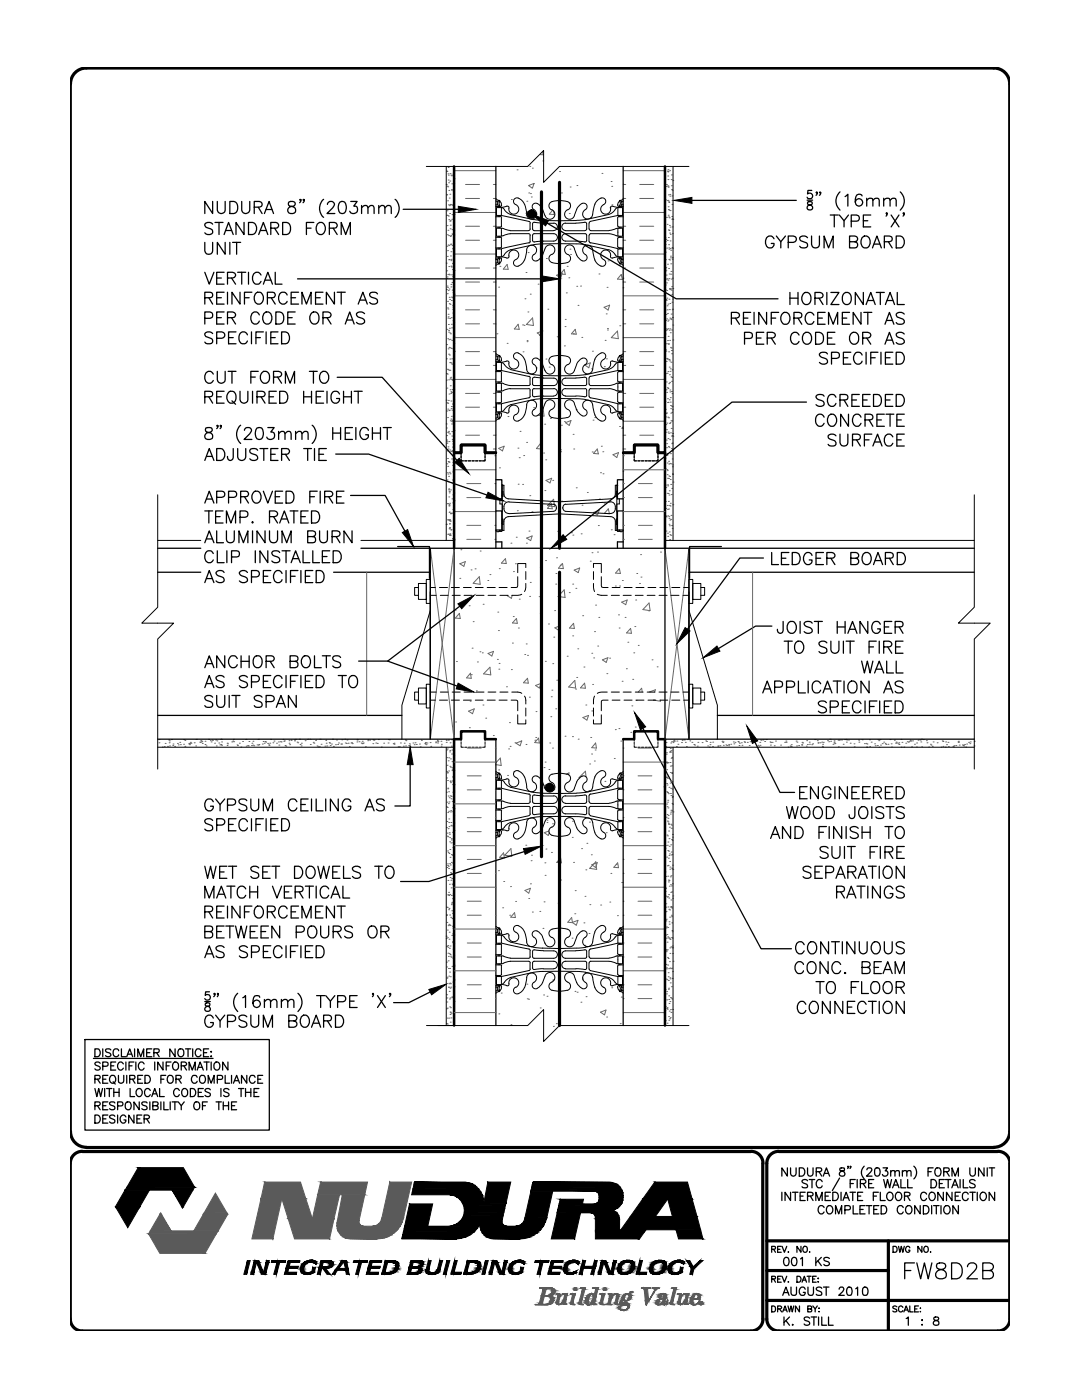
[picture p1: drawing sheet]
<svg xmlns="http://www.w3.org/2000/svg" width="216mm" height="279mm" viewBox="0 0 216 279" stroke-linecap="round" stroke-linejoin="round" font-family="sans-serif">
<!-- layer: TEXT -->
<g fill="none" stroke="#000" stroke-width=".25">
<path d="M60 39.9l-.1 .1-.1-.1h.2v.2l-.2 .4M60.7 39.9l-.1 .1-.1-.1h.2v.2l-.2 .4M64.6 39.8a2.39 2.39 0 0 0 0 3.6M78.8 39.8a2.39 2.39 0 0 1 0 3.6M138.1 40h20.8M161.1 39.9h1.1M162 38h-.8l-.1 .7a.58 .58 0 0 1 .9 0 .58 .58 0 0 1-.1 .9 .58 .58 0 0 1-.8-.2M163.1 38.4h-.3l.2-.1 .1 .1-.3 .6M163.8 38.4h-.3l.1-.1 .2 .1-.3 .6M167.6 38.3a2.44 2.44 0 0 0 0 3.6M168.6 39.2l.6-.4v2.3M172 39.1a.67 .67 0 0 0-1-.2 1.79 1.79 0 0 0 0 2.1 .74 .74 0 0 0 1.1-.3 .74 .74 0 0 0-.5-1 .74 .74 0 0 0-.9 .6"/>
<path d="M172.9 40a.83 .83 0 0 1 1.2-.3l.1 1.4M172.9 39.6v1.5M174.2 40a.85 .85 0 0 1 1.1-.3l.1 1.4M176.3 40a.85 .85 0 0 1 1.2-.3l.1 1.4M176.3 39.6v1.5M177.6 40l.6-.4 .5 .1 .1 1.4M179.6 38.3a2.44 2.44 0 0 1 0 3.6M40.9 54.3l.9 2.4 .9-2.4M40.9 59.4l1.3-.1a.59 .59 0 0 0 0-.9l-1.3-.1v2.4M40.9 48.4v1.7a.79 .79 0 0 0 .7 .7 .79 .79 0 0 0 .8-.7v-1.7M41.7 59.4l.7 1.3M42.4 40.2v2.4l-1.5-2.4v2.4"/>
<path d="M42.4 44.7a.87 .87 0 0 0-.8-.3 .87 .87 0 0 0-.7 .6l.2 .3 .9 .4a.59 .59 0 0 1 .4 .8 1.02 1.02 0 0 1-1.5 0M42.9 44.4h1.6M43.2 55.5h1M43.2 59.4h1M43.4 40.2v1.7a.79 .79 0 0 0 .7 .7 .79 .79 0 0 0 .8-.7v-1.7M43.7 44.4v2.4M44.7 54.3h-1.5v2.4h1.5M44.7 58.3h-1.5v2.4h1.5M44.7 46.8l.9-2.4 .9 2.4M44.9 48.4v2.3l-1.5-2.3v2.3M45.1 46h1.1M45.4 55.5h1a.64 .64 0 0 0 .6-.7l-.1-.2-.5-.3h-1v2.4"/>
<path d="M45.4 58.3v2.4M45.9 40.2h.8a1.32 1.32 0 0 1 .8 1.2 1.32 1.32 0 0 1-.8 1.2h-.8zM45.9 48.4v2.3M46.2 55.5l.8 1.2M46.4 48.4h1.6M47.2 48.4v2.3M47.4 54.3h1.6M47.9 58.3v2.4l-1.6-2.4v2.4M48.2 40.2v1.7a.81 .81 0 0 0 .8 .7 .81 .81 0 0 0 .8-.7v-1.7M48.2 54.3v2.4M48.7 44.4v2.4l-1.6-2.4v2.4M48.8 59.4h.9"/>
<path d="M49.6 44.4h.8a1.29 1.29 0 0 1 .8 1.2 1.29 1.29 0 0 1-.8 1.2h-.8zM49.6 54.3v2.4M50.3 58.3h-1.5v2.4M50.7 41.3l1.4-.1a.56 .56 0 0 0 0-.9l-1.4-.1v2.4M50.9 58.7a.89 .89 0 0 1 1-.4 .89 .89 0 0 1 .6 .9 1.04 1.04 0 0 1-.2 1.1 1.04 1.04 0 0 1-1.1 .3 1.47 1.47 0 0 1-.3-1.9zM51.5 41.3l.8 1.3M51.6 46.8l.9-2.4 .9 2.4M52 46h1.1M52.1 54.9a.87 .87 0 0 0-1-.6 .87 .87 0 0 0-.7 .9 1.06 1.06 0 0 0 .2 1.2 1.06 1.06 0 0 0 1.1 .2l.4-.4M52.5 56.7l.9-2.4 1 2.4M52.8 42.6l.9-2.4 .9 2.4M52.9 55.9h1.1"/>
<path d="M53.1 41.8h1.1M53.4 59.4h1a.59 .59 0 0 0 .5-.7l-.2-.3-1.3-.1v2.4M54 45.5h1a.59 .59 0 0 0 .6-.6l-.2-.4-.4-.1h-1v2.4M54.1 59.4l.8 1.3M54.8 45.5l.8 1.3M54.9 54.3v2.4h1.4M56.4 44.4h.8a1.32 1.32 0 0 1 .8 1.2 1.32 1.32 0 0 1-.8 1.2h-.8zM57.3 58.9a.87 .87 0 0 0-1-.6 .87 .87 0 0 0-.7 .9 1.03 1.03 0 0 0 .2 1.2 1.03 1.03 0 0 0 1.2 .2l.3-.5M57.6 40.3a.51 .51 0 0 0 .3 .8 .96 .96 0 0 1 1.1 1 .81 .81 0 0 1-.9 .5 .81 .81 0 0 1-.7-.8 1.05 1.05 0 0 1 1.2-.7 .48 .48 0 0 0 .2-.8l-.4-.1zM58.1 59.4h.9M59.4 55.7h48.7M59.6 58.3h-1.5v2.4h1.5"/>
<path d="M61.1 45.5h1M62.6 44.4h-1.5v2.4M63 59.4h.9M63.3 44.7a.89 .89 0 0 1 1-.3 .89 .89 0 0 1 .6 .9 1.04 1.04 0 0 1-.2 1.1 1.04 1.04 0 0 1-1.1 .3 1.51 1.51 0 0 1-.3-2zM64.4 58.3h-1.4v2.4h1.4M65.3 40.8l.2-.3 .3-.3 .7 .1a.52 .52 0 0 1 .1 .8l-1.4 1.5h1.6M65.7 45.5h1a.59 .59 0 0 0 .6-.6l-.2-.4-.4-.1h-1v2.4M66.5 45.5l.8 1.3M66.7 58.3v2.4l-1.6-2.4v2.4M67.3 58.3h1.6M67.8 40.3a.75 .75 0 0 1 1.2 .4 1.94 1.94 0 0 1-.2 1.8 .75 .75 0 0 1-1.2-.4 1.91 1.91 0 0 1 .2-1.8zM68.1 46.8v-2.4l.9 2.4 .9-2.4v2.4"/>
<path d="M68.1 58.3v2.4M70 40.2h1.3l-.7 .9a.77 .77 0 0 1 .8 .9 .77 .77 0 0 1-1.1 .6l-.3-.1-.2-.4M71.8 59.9h1.2M72.2 41.5l.5-.5 .6 .1 .1 1.5M72.2 41v1.6M73.4 41.5l.6-.5 .5 .1 .1 1.5M75.3 58.7a.88 .88 0 0 0-.8-.4 .88 .88 0 0 0-.7 .6l.4 .4 .7 .2a.59 .59 0 0 1 .4 .9 1.02 1.02 0 0 1-1.5 0M75.6 41.5l.5-.5 .6 .1 .1 1.5M75.6 41v1.6M76.8 41.5l.6-.5 .5 .1 .2 1.5M80.4 41.8h11.1M109.1 44.5l25.8 15.1h20.4"/>
<path d="M154.4 47.7a.88 .88 0 0 0-1-.6 .88 .88 0 0 0-.6 .9 1.04 1.04 0 0 0 .2 1.2 1.04 1.04 0 0 0 1.1 .2l.3-.5v-.3h-.5M154.9 47.1l.9 1.1v1.3M156.7 47.1l-.9 1.1M157.3 48.4h1a.64 .64 0 0 0 .6-.7 .64 .64 0 0 0-.6-.6h-1v2.4M157.6 58.4v2.4M157.6 59.5h1.6M159.2 58.4v2.4M160.2 58.7l.3-.2a.89 .89 0 0 1 1.3 .8 1.03 1.03 0 0 1-.2 1.1 1.03 1.03 0 0 1-1.1 .2 1.45 1.45 0 0 1-.3-1.9zM161.1 47.4a.88 .88 0 0 0-.8-.3 .88 .88 0 0 0-.7 .6l.2 .3 1.1 .5a.59 .59 0 0 1 0 .9 1.13 1.13 0 0 1-1.3-.3M161.2 40.3a.38 .38 0 0 0 .1 .6 .6 .6 0 0 1 .7 .2 .6 .6 0 0 1 .1 .6l-.7 .2-.3-.3a.64 .64 0 0 1 .8-.7 .38 .38 0 0 0 .1-.6zM161.9 47.1v1.7a.79 .79 0 0 0 .8 .7 .79 .79 0 0 0 .8-.7v-1.7M162.6 59.5l1.4-.1a.51 .51 0 0 0 0-.9l-1.4-.1v2.4"/>
<path d="M163.4 59.5l.8 1.3M164.4 49.5v-2.4l.9 2.4 1-2.4v2.4M165 58.4v2.4M165.7 42.9h1.6M165.8 58.4h1.6l-1.6 2.4h1.6M166.5 42.9v2.4M167.5 42.9l.9 1.2v1.2M168.3 58.7a.87 .87 0 0 1 1-.3 .87 .87 0 0 1 .6 .9 1.03 1.03 0 0 1-.3 1.1 1.03 1.03 0 0 1-1.1 .2 1.58 1.58 0 0 1-.2-1.9zM169.3 42.9l-.9 1.2M169.5 48.2l1.4-.1a.56 .56 0 0 0 0-.9l-1.4-.1v2.4h1.1a.61 .61 0 0 0 .6-.6 .61 .61 0 0 0-.6-.7M169.9 44.1h1a.61 .61 0 0 0 .6-.6 .61 .61 0 0 0-.6-.6h-1v2.4M172 47.4a.89 .89 0 0 1 1-.3 .89 .89 0 0 1 .6 .9 1.04 1.04 0 0 1-.2 1.2 1.04 1.04 0 0 1-1.1 .2 1.51 1.51 0 0 1-.3-2z"/>
<path d="M172.3 58.4v2.4l-1.6-2.4v2.4M172.3 44.1h.9M173.2 60h1.1M173.8 42.9h-1.5v2.4h1.5M174.1 49.5l.9-2.4 .9 2.4M174.4 48.7h1.1M174.9 58.4h1.6M175.7 58.4v2.4M176.5 48.2l1.3-.1a.56 .56 0 0 0 0-.9l-1.3-.1v2.4M177 42.6l-.1 .1-.1-.1 .1-.2 .1 .2-.2 .5M177 60h1.2M177.3 48.2l.7 1.3"/>
<path d="M177.8 42.9l1.6 2.4M178.8 47.1h.8a1.26 1.26 0 0 1 .9 1.2 1.26 1.26 0 0 1-.9 1.2h-.8zM179 58.4v2.4h1.4M179.4 42.9l-1.6 2.4M180.4 42.6l-.1 .1-.1-.1 .1-.2 .1 .2-.2 .5M40.9 63.5l1.3-.1a.65 .65 0 0 0 .2-.7 .65 .65 0 0 0-.5-.4h-1v2.4M40.9 79.2l1.3-.1a.59 .59 0 0 0 0-.9l-1.3-.1v2.4M41.7 79.2l.7 1.3M42.4 66.6a.87 .87 0 0 0-.8-.4 .87 .87 0 0 0-.7 .6l.2 .4 1.1 .4a.59 .59 0 0 1 0 .9 1.13 1.13 0 0 1-1.3-.2M42.6 74.7a.87 .87 0 0 0-1-.6 .87 .87 0 0 0-.7 .9 1.09 1.09 0 0 0 1.1 1.5l.6-.6M43.2 67.5h1.1a.64 .64 0 0 0 .6-.6 .64 .64 0 0 0-.6-.7h-1.1v2.4M43.2 63.4h1"/>
<path d="M43.2 79.2h1M43.4 74.1v1.7a.79 .79 0 0 0 .7 .7 .79 .79 0 0 0 .8-.7v-1.7M44.7 62.3h-1.5v2.4h1.5M44.7 78.1h-1.5v2.4h1.5M45.4 63.4l1.4-.1a.55 .55 0 0 0 0-.9l-1.4-.1v2.4M45.5 74.1h1.6M45.6 67.4h.9M45.7 78.2a1.11 1.11 0 0 1 1.3 .4 1.11 1.11 0 0 1 0 1.3 .89 .89 0 0 1-1 .6 .89 .89 0 0 1-.7-1 1.53 1.53 0 0 1 .4-1.3zM46.2 63.4l.8 1.3M46.3 74.1v2.4M46.3 80l.7 .7M47.1 66.2h-1.5v2.4h1.5"/>
<path d="M47.9 78.1v1.7a.79 .79 0 0 0 .8 .7 .79 .79 0 0 0 .8-.7v-1.7M49.4 66.8a.87 .87 0 0 0-1-.6 .87 .87 0 0 0-.7 1 1.04 1.04 0 0 0 .2 1.1 1.04 1.04 0 0 0 1.1 .2l.4-.4M50.1 75.3h.8M50.2 66.2v2.4M50.4 78.1v2.4M51.1 67.4h.9M51.3 79.2l1.3-.1a.54 .54 0 0 0 0-.9l-1.3-.1v2.4M51.5 74.1h-1.4v2.4M51.7 62.9a.87 .87 0 0 0-1-.6 .87 .87 0 0 0-.6 .9 1.03 1.03 0 0 0 .2 1.1 1.03 1.03 0 0 0 1.1 .2l.3-.4M52.1 79.2l.8 1.3M52.2 74.5l.2-.3a.89 .89 0 0 1 1.4 .8 1.09 1.09 0 0 1-1.2 1.5l-.2-.1a1.38 1.38 0 0 1-.2-1.9zM52.5 66.2h-1.4v2.4"/>
<path d="M52.6 62.6a.89 .89 0 0 1 1.1-.3 .89 .89 0 0 1 .5 .9 1.03 1.03 0 0 1-.2 1.1 1.03 1.03 0 0 1-1.1 .2 1.51 1.51 0 0 1-.3-1.9zM53.1 66.2v2.4M53.7 79.2h.9M54 67.4h.9M54.6 75.3h1a.64 .64 0 0 0 .6-.7l-.1-.3-.5-.2h-1v2.4M55 62.3a1.3 1.3 0 0 1 1.6 .6 1.3 1.3 0 0 1-.4 1.6l-1.2 .2zM55.1 78.1h-1.4v2.4h1.4M55.4 75.3l.8 1.2M55.5 66.2h-1.5v2.4h1.5M55.8 78.1h.8a1.26 1.26 0 0 1 .9 1.2 1.26 1.26 0 0 1-.9 1.2h-.8zM56.2 66.2a1.29 1.29 0 0 1 1.5 .7 1.29 1.29 0 0 1-.4 1.6l-1.1 .1zM57 76.5v-2.4l.9 2.4 .9-2.4v2.4"/>
<path d="M57.4 63.4h.9M58.9 62.3h-1.5v2.4h1.5M60.3 60.7v-2.4l.8 2.4 1-2.4v2.4M60.6 79.2h1.6M60.6 78.1v2.4M61.7 74.1h1.6M62.2 78.1v2.4M62.3 62.4a.89 .89 0 0 1 1.3 .8 1.03 1.03 0 0 1-.2 1.1 1.03 1.03 0 0 1-1.1 .2 1.43 1.43 0 0 1 0-2.1zM62.5 74.1v2.4M63.1 79.2h.9M64 74.5a.89 .89 0 0 1 1-.4 .89 .89 0 0 1 .6 .9 1.04 1.04 0 0 1-.2 1.1 1.04 1.04 0 0 1-1.2 .3 1.44 1.44 0 0 1-.2-1.9zM64.4 63.4l1.4-.1a.55 .55 0 0 0 0-.9l-1.4-.1v2.4"/>
<path d="M64.6 78.1h-1.5v2.4h1.5M65.2 63.4l.9 1.3M65.2 78.1v2.4M67.3 75.3h9l14.9 16.5M67.7 78.6a.87 .87 0 0 0-.9-.5 .87 .87 0 0 0-.7 .9 1.03 1.03 0 0 0 .2 1.1 1.03 1.03 0 0 0 1.1 .2l.3-.4v-.4h-.5M68.6 79.2h1.5M68.6 78.1v2.4M68.9 64.7l.9-2.4 .9 2.4M69.2 63.9h1.1M70.1 78.1v2.4M70.7 78.1h1.6M71.5 60.7l.9-2.4 .9 2.4"/>
<path d="M71.5 78.1v2.4M72.7 62.6a1.08 1.08 0 0 0-1.6 0l.2 .5 .3 .2a1.24 1.24 0 0 1 1.1 .7 .83 .83 0 0 1-.5 .7 .83 .83 0 0 1-.9-.2l-.2-.2M145.9 63.5l1.4-.1a.51 .51 0 0 0 0-.9l-1.4-.2v2.4M146.7 63.5l.8 1.2M148.4 63.5h.8M148.6 67.5h1.3a.65 .65 0 0 0 .2-.7 .65 .65 0 0 0-.5-.5h-1v2.4M149.8 62.3h-1.4v2.4h1.4M150.5 62.3v2.4M150.9 67.5h1M152.4 66.3h-1.5v2.4h1.5M153 62.3v2.4l-1.6-2.4v2.4M153.1 67.5h1a.64 .64 0 0 0 .6-.7l-.1-.3-.5-.2h-1v2.4"/>
<path d="M153.9 63.5h.9M153.9 67.5l.8 1.2M155.4 62.3h-1.5v2.4M156.1 62.7l.2-.2a1.01 1.01 0 0 1 1.1 .2 1.01 1.01 0 0 1 .2 1.1 .91 .91 0 0 1-.9 .9 .91 .91 0 0 1-.9-.9v-.5zM158.4 63.5l1.4-.1a.56 .56 0 0 0 0-.9l-1.4-.2v2.4M159.2 63.5l.8 1.2M159.4 66.9a.87 .87 0 0 0-1-.6 .87 .87 0 0 0-.7 .9 1.09 1.09 0 0 0 1.2 1.5l.5-.6M160.3 66.7a.89 .89 0 0 1 1-.4 .89 .89 0 0 1 .6 .9 1.09 1.09 0 0 1-1.1 1.5 1.4 1.4 0 0 1-.5-2zM162.4 62.9a.9 .9 0 0 0-1-.6 .9 .9 0 0 0-.7 1 1.08 1.08 0 0 0 .2 1.1 1.08 1.08 0 0 0 1.2 .2l.3-.4M162.7 66.3h.8a1.26 1.26 0 0 1 .8 1.2 1.26 1.26 0 0 1-.8 1.2h-.8zM163.2 63.5h.9M164.4 79.1a.92 .92 0 0 0-1.6 .2 1.24 1.24 0 0 0 1.2 .7 .58 .58 0 0 1 .4 .4 .58 .58 0 0 1-.2 .6 1.13 1.13 0 0 1-1.4-.2"/>
<path d="M164.6 62.3h-1.4v2.4h1.4M165.1 70.6a.92 .92 0 0 0-1.6 .3 1.24 1.24 0 0 0 1.1 .6 .58 .58 0 0 1 .5 .5 .58 .58 0 0 1-.2 .5 1.13 1.13 0 0 1-1.4-.2M165.1 67.5h.9M165.3 64.7v-2.4l1 2.4 .8-2.4v2.4M165.9 71.5l1.4-.1a.61 .61 0 0 0 .2-.7 .61 .61 0 0 0-.6-.4h-1v2.4M166.6 66.3h-1.5v2.4h1.5M166.8 79.3a.87 .87 0 0 0-1-.6 .87 .87 0 0 0-.7 .9 1.03 1.03 0 0 0 .2 1.2 1.03 1.03 0 0 0 1.2 .2l.3-.5M167.6 79.8l1.4-.1a.59 .59 0 0 0 0-.9l-1.4-.1v2.4M168.1 63.5h.9M168.3 71.4h.9M168.4 79.8l.8 1.3M169.5 62.3h-1.4v2.4h1.4"/>
<path d="M169.8 66.7a.87 .87 0 0 1 1-.3 .87 .87 0 0 1 .5 .8 1.08 1.08 0 0 1-1.1 1.5l-.2-.1a1.38 1.38 0 0 1-.2-1.9zM169.8 70.3h-1.5v2.4h1.5M170 79.8h.9M171.5 78.7h-1.5v2.4h1.5M171.8 62.3v2.4l-1.6-2.4v2.4M172 70.9a.87 .87 0 0 0-1-.6 .87 .87 0 0 0-.7 .9 1.04 1.04 0 0 0 .3 1.1 1.04 1.04 0 0 0 1.1 .2l.3-.4M172.1 67.5h1.1a.64 .64 0 0 0 .6-.7l-.2-.3-.4-.2h-1.1v2.4M172.1 79.8h.9M172.4 62.3h1.6M172.8 60.8l1-2.4 .8 2.4M172.8 70.3v2.4M172.9 67.5l.9 1.2"/>
<path d="M173.2 62.3v2.4M173.6 78.7h-1.5v2.4h1.5M173.8 71.4h.8M174.3 78.7h.8a1.28 1.28 0 0 1 .8 1.2 1.28 1.28 0 0 1-.8 1.2h-.8zM175.2 70.3h-1.4v2.4M175.8 70.3v2.4M176.6 64.7l.9-2.4 .9 2.4M176.6 68.7l.9-2.4 .9 2.4M176.7 60.8l.9-2.4 .9 2.4M176.7 79.8h.9M176.7 71.4h.9M176.9 64h1.1"/>
<path d="M176.9 67.9h1.1M178.2 78.7h-1.5v2.4h1.5M178.2 70.3h-1.5v2.4h1.5M178.8 78.7h.8a1.26 1.26 0 0 1 .9 1.2 1.26 1.26 0 0 1-.9 1.2h-.8zM178.8 70.3h.8a1.26 1.26 0 0 1 .9 1.2 1.26 1.26 0 0 1-.9 1.2h-.8zM180.4 62.7a.91 .91 0 0 0-1.6 .2l.2 .4 1 .3a.63 .63 0 0 1 .4 .8 1.08 1.08 0 0 1-1.6 0M180.4 66.7a.91 .91 0 0 0-1.6 .2l.5 .4a1.24 1.24 0 0 1 1.1 .7v.4a1.08 1.08 0 0 1-1.6 0M40.9 91.9l.9-2.4 .9 2.4M41.1 85.4a.51 .51 0 0 0 .2 .8 .96 .96 0 0 1 1.1 1 .81 .81 0 0 1-.9 .5 .81 .81 0 0 1-.6-.8 1.05 1.05 0 0 1 1.1-.7l.2-.1 .1-.4a.97 .97 0 0 0-1.2-.3zM41.2 91.1h1.1M41.2 99.6h1.1M43.2 89.5h.8a1.26 1.26 0 0 1 .9 1.2 1.26 1.26 0 0 1-.9 1.2h-.8z"/>
<path d="M43.2 99.3h1.1a.63 .63 0 0 0 .5-.5 .63 .63 0 0 0-.2-.7l-1.4-.1v2.4M43.5 85h-.3l.2-.1 .1 .1-.3 .5M44.2 85h-.3l.1-.1 .2 .1-.3 .5M45.6 99.3h1.1a.62 .62 0 0 0 .5-.7 .62 .62 0 0 0-.5-.6h-1.1v2.4M46.5 89.5v1.8a.65 .65 0 0 1-.6 .6 .65 .65 0 0 1-.5-.8M47.4 89.5v1.7a.81 .81 0 0 0 .8 .7 .81 .81 0 0 0 .8-.7v-1.7M48 84.9a2.44 2.44 0 0 0 0 3.6M48 99.1h1a.59 .59 0 0 0 .6-.6l-.2-.4-1.4-.1v2.4M48.8 85.9l.1-.4a.81 .81 0 0 1 1-.1 .52 .52 0 0 1 .2 .8l-1.4 1.5h1.6M48.8 99.1l.8 1.3M50.7 98.1a1.09 1.09 0 0 1 1.3 .4 1.09 1.09 0 0 1 0 1.3 .87 .87 0 0 1-1 .6 .87 .87 0 0 1-.7-.9 1.53 1.53 0 0 1 .4-1.4zM51.3 85.4a.83 .83 0 0 1 1.1 .4 1.91 1.91 0 0 1-.2 1.8 .75 .75 0 0 1-1.1-.4 1.94 1.94 0 0 1 .2-1.8z"/>
<path d="M51.4 89.9a.88 .88 0 0 0-.8-.4 .88 .88 0 0 0-.8 .6l.3 .3 .8 .3a.61 .61 0 0 1 .3 1.1 1.05 1.05 0 0 1-1.4-.2M51.9 89.5h1.5M52.5 98l.9 2.4 1-2.4M52.6 89.5v2.4M53.4 85.3h1.3l-.7 .9a.77 .77 0 0 1 .8 .9 .77 .77 0 0 1-1 .6l-.4-.1-.2-.4M54 90.7h.9M54.9 99.1h.9M55.5 89.5h-1.5v2.4h1.5M55.6 86.6l.6-.5 .5 .1 .2 1.5M55.6 86.1v1.6M56.2 90.7h1a.65 .65 0 0 0 .6-.8l-.3-.3-1.3-.1v2.4M56.4 98h-1.5v2.4h1.5"/>
<path d="M56.9 86.6l.5-.5 .6 .1 .1 1.5M57 90.7l.8 1.2M57.1 98h.8a1.28 1.28 0 0 1 .8 1.2 1.28 1.28 0 0 1-.8 1.2h-.8zM59 86.6l.6-.5 .5 .1 .2 1.5M59 86.1v1.6M60.3 86.6l.5-.5 .6 .1 .1 1.5M60.6 89.5h1.6M61.4 89.5v2.4M61.8 99.1h1M62.3 84.9a2.44 2.44 0 0 1 0 3.6M62.8 89.5v2.4M63.3 98h-1.5v2.4"/>
<path d="M63.6 90.7h1M63.9 98v2.4M64.8 99.1l1.3-.1a.54 .54 0 0 0 0-.9l-1.3-.1v2.4M65.1 89.5h-1.5v2.4h1.5M65.6 99.1l.8 1.3M66.4 85.3v2.4M66.4 86.4h1.6M67 90.6h6.5l23.7 8.2M67.2 99.1h.9M68 85.3v2.4M68.6 98h-1.4v2.4h1.4M68.9 86.4h.9"/>
<path d="M69.9 98.9h6.9l4 7.1M70.3 85.3h-1.4v2.4h1.4M71 85.3v2.4M73.5 85.9a.87 .87 0 0 0-1-.6 .87 .87 0 0 0-.7 .9 1.04 1.04 0 0 0 .2 1.1 1.04 1.04 0 0 0 1.2 .3l.2-.2 .1-.6h-.5M74.3 86.4h1.6M74.3 85.3v2.4M75.9 85.3v2.4M76.5 85.3h1.6M77.3 85.3v2.4M160.9 80.2h-14.8l-33.4 27M164.4 83.3a.87 .87 0 0 0-1-.6 .87 .87 0 0 0-.7 .9 1.04 1.04 0 0 0 .3 1.1 1.04 1.04 0 0 0 1.1 .2l.3-.4M165.3 83a.89 .89 0 0 1 1.1-.3 .89 .89 0 0 1 .5 .9 1.16 1.16 0 0 1-1.1 1.5 1.47 1.47 0 0 1-.5-2.1z"/>
<path d="M166.8 87a.88 .88 0 0 0-.8-.4 .88 .88 0 0 0-.8 .6l.3 .3 .8 .4a.58 .58 0 0 1 .5 .6 .58 .58 0 0 1-.5 .5l-.8-.1-.3-.2M167.6 86.6v1.7a.79 .79 0 0 0 .8 .7 .79 .79 0 0 0 .8-.7v-1.7M169.3 82.7v2.4l-1.6-2.4v2.4M170.1 87.8l1.4-.1a.56 .56 0 0 0 0-.9l-1.4-.2v2.4M170.9 87.8l.8 1.2M171.8 83.3a.87 .87 0 0 0-1-.6 .87 .87 0 0 0-.7 .9 1.04 1.04 0 0 0 .2 1.1 1.04 1.04 0 0 0 1.2 .2l.3-.4M172.5 87.8h.9M172.6 83.8l1.4-.1a.56 .56 0 0 0 0-.9l-1.4-.1v2.4M173.4 83.8l.8 1.3M174 86.6h-1.5v2.4M174.2 89l.9-2.4 .9 2.4M174.5 88.2h1.2"/>
<path d="M175 83.8h.9M176.5 82.7h-1.5v2.4h1.5M176.8 82.7h1.6M177.6 82.7v2.4M178.2 87.2a.87 .87 0 0 0-1-.6 .87 .87 0 0 0-.7 .9 1.06 1.06 0 0 0 .2 1.2 1.06 1.06 0 0 0 1.1 .2l.4-.4M179 83.8h.8M179 87.8h.8M180.4 82.7h-1.4v2.4h1.4M180.4 86.6h-1.4v2.4h1.4M40.9 100.4l.9-2.4 .9 2.4M40.9 108.3l.9-2.4 .9 2.4M40.9 116.3l.9-2.4 .9 2.4"/>
<path d="M40.9 102h1.5M41.2 107.6h1.1M41.2 115.5h1.1M41.7 102v2.4M42.6 110.5a.87 .87 0 0 0-1-.6 .87 .87 0 0 0-.7 .9 1.09 1.09 0 0 0 1.1 1.5l.6-.6M43 103.1h.9M43.2 105.9v2.4h1.4M43.4 109.9v2.4h1.3M44.5 102h-1.5v2.4h1.5M44.7 114.2a.89 .89 0 0 0-.9-.4 .89 .89 0 0 0-.7 .7 1.24 1.24 0 0 0 1.2 .6 .58 .58 0 0 1 .4 .5 .58 .58 0 0 1-.2 .5 1.13 1.13 0 0 1-1.4-.2M45.2 104.4v-2.4l.9 2.4 .9-2.4v2.4M45.2 105.9v1.7a.79 .79 0 0 0 .8 .7 .79 .79 0 0 0 .8-.7v-1.7"/>
<path d="M45.3 109.9v2.4M46.2 111.2l1.4-.1a.64 .64 0 0 0 .2-.7 .64 .64 0 0 0-.6-.5h-1v2.4M47.7 108.3v-2.4l.9 2.4 .9-2.4v2.4M47.9 103.2l1.3-.1a.65 .65 0 0 0 .3-.7 .65 .65 0 0 0-.6-.4h-1v2.4M49.4 114.2a.89 .89 0 0 0-.9-.4 .89 .89 0 0 0-.7 .7 1.24 1.24 0 0 0 1.1 .6 .56 .56 0 0 1 .5 .5 .56 .56 0 0 1-.3 .5 1.08 1.08 0 0 1-1.3-.2M50.2 115.1h1a.64 .64 0 0 0 .6-.6 .64 .64 0 0 0-.6-.6h-1v2.4M50.3 104.3l.1-.2 .1 .2-.1 .1zM50.4 105.9v2.4M50.9 109.9v2.4M52.5 115h.9M52.9 105.9v2.4l-1.6-2.4v2.4M53.4 109.9v2.4l-1.5-2.4v2.4"/>
<path d="M53.8 103.1l1.3-.1a.51 .51 0 0 0 0-.9l-1.3-.1v2.4M53.8 105.9v1.7a.81 .81 0 0 0 .8 .7 .81 .81 0 0 0 .8-.7v-1.7M54 113.9h-1.5v2.4h1.5M54.6 103.1l.8 1.3M55.8 104.4l.9-2.4 .9 2.4M55.8 110.3a.88 .88 0 0 0-.8-.4 .88 .88 0 0 0-.8 .6l.3 .3 .9 .4a.58 .58 0 0 1 .2 1 1.05 1.05 0 0 1-1.4-.2M56.2 103.6h1.1M56.3 108.3v-2.4l.9 2.4 .9-2.4v2.4M56.3 114.5a.87 .87 0 0 0-1-.6 .87 .87 0 0 0-.7 .9 1.03 1.03 0 0 0 .2 1.1 1.03 1.03 0 0 0 1.1 .2l.4-.4M56.3 109.9h1.6M57.1 109.9v2.4M57.1 113.9v2.4"/>
<path d="M57.9 102h1.6M58 115h.9M58.1 112.3l.9-2.4 .9 2.4M58.4 111.5h1.2M58.6 102v2.4M59.5 113.9h-1.5v2.4M60 113.9v2.4M60 103.1h.9M60.5 109.9v2.4h1.3M60.9 115h.9M61.4 107.1l1.4-.1a.56 .56 0 0 0 0-.9l-1.4-.2v2.4l1.4-.1a.65 .65 0 0 0 .2-.7 .65 .65 0 0 0-.6-.4M61.5 102h-1.5v2.4h1.5"/>
<path d="M62.2 102h.8a1.29 1.29 0 0 1 .8 1.2 1.29 1.29 0 0 1-.8 1.2h-.8zM62.4 109.9v2.4h1.4M62.4 113.9h-1.5v2.4h1.5M63.1 113.9h.8a1.32 1.32 0 0 1 .8 1.2 1.32 1.32 0 0 1-.8 1.2h-.8zM63.8 105.9v1.7a.79 .79 0 0 0 .8 .7 .79 .79 0 0 0 .7-.7v-1.7M64.3 111.1h.9M65.8 109.9h-1.5v2.4h1.5M66.3 107.1l1.3-.1a.56 .56 0 0 0 0-.9l-1.3-.2v2.4M66.5 109.9h.8a1.26 1.26 0 0 1 .8 1.2 1.26 1.26 0 0 1-.8 1.2h-.8zM67.1 107.1l.7 1.2M70.2 105.9v2.4l-1.6-2.4v2.4M152.3 111.4h-4.7l-10.4 14.2"/>
<path d="M154 110.3v2.4h1.3M155.9 111.4h.9M157.4 110.3h-1.5v2.4h1.5M158.1 110.3a1.29 1.29 0 0 1 1.5 .7 1.29 1.29 0 0 1-.4 1.6l-1.1 .1zM162 110.9a.87 .87 0 0 0-1-.6 .87 .87 0 0 0-.7 .9 1.04 1.04 0 0 0 .3 1.1 1.04 1.04 0 0 0 1.1 .3l.2-.3 .1-.6h-.5M162.8 111.4h1M164.3 110.3h-1.5v2.4h1.5M165 111.4l1.3-.1a.54 .54 0 0 0 0-.9l-1.3-.1v2.4M165.8 111.4l.8 1.3M169.8 111.4h1a.59 .59 0 0 0 .5-.7l-.2-.3-.3-.1h-1v2.4h1a.64 .64 0 0 0 .6-.7 .64 .64 0 0 0-.6-.6M172.2 110.6a.89 .89 0 0 1 1.1-.3 .89 .89 0 0 1 .5 .9 1.03 1.03 0 0 1-.2 1.1 1.03 1.03 0 0 1-1.1 .3 1.51 1.51 0 0 1-.3-2zM174.3 112.7l.9-2.4 .9 2.4"/>
<path d="M174.6 111.9h1.2M176.7 111.4l1.3-.1a.59 .59 0 0 0 0-.9l-1.3-.1v2.4M177.5 111.4l.7 1.3M179 110.3h.8a1.29 1.29 0 0 1 .9 1.2 1.29 1.29 0 0 1-.9 1.2h-.8zM40.9 133.3l.9-2.4 .9 2.4M40.9 137.2l.9-2.4 .9 2.4M41.2 132.4h1.1M41.2 136.4h1.1M42.4 139.1a.88 .88 0 0 0-.8-.3 .88 .88 0 0 0-.7 .5l.2 .4 .9 .3a.58 .58 0 0 1 .4 .7 .58 .58 0 0 1-.5 .5l-.8-.1-.2-.3M43.2 138.8v1.7a.81 .81 0 0 0 .8 .7 .81 .81 0 0 0 .8-.7v-1.7M44.7 135.2a1.06 1.06 0 0 0-1.6 0 .61 .61 0 0 0 .5 .6l.7 .3a.58 .58 0 0 1 .4 .4 .58 .58 0 0 1-.2 .6 1.07 1.07 0 0 1-1.4-.3M44.8 130.9v2.4l-1.6-2.4v2.4"/>
<path d="M45.7 138.8v2.4M46.3 138.8h1.6M47.1 138.8v2.4M47.3 131.4a.9 .9 0 0 0-1-.5 .9 .9 0 0 0-.7 .9 1.06 1.06 0 0 0 .3 1.1 1.06 1.06 0 0 0 1.1 .2l.3-.4M48.1 130.9v2.4M48.1 132h1.6M49.4 135.2a1.08 1.08 0 0 0-1.6 0 .61 .61 0 0 0 .4 .6l.7 .3a.63 .63 0 0 1 .5 .7 1 1 0 0 1-1.6 0M49.7 130.9v2.4M50.2 136.1h1a.64 .64 0 0 0 .6-.6 .64 .64 0 0 0-.6-.7h-1v2.4M50.9 131a1.11 1.11 0 0 1 1.3 .3 1.11 1.11 0 0 1 0 1.4 .87 .87 0 0 1-1 .6 .87 .87 0 0 1-.7-1 1.39 1.39 0 0 1 .4-1.3zM52.3 139.1a.88 .88 0 0 0-.9-.3 .88 .88 0 0 0-.7 .5l.2 .4 1 .3a.58 .58 0 0 1 .4 .7 .58 .58 0 0 1-.6 .5l-.8-.1-.2-.3M52.5 136h.9"/>
<path d="M53.1 132l1.4-.1a.54 .54 0 0 0 0-.9l-1.4-.1v2.4M53.9 132l.8 1.3M54 134.8h-1.5v2.4h1.5M56.3 135.4a.87 .87 0 0 0-1-.6 .87 .87 0 0 0-.7 .9 1.04 1.04 0 0 0 .2 1.2 1.04 1.04 0 0 0 1.1 .2l.4-.5M57.1 134.8v2.4M57.9 132l1.3-.1a.59 .59 0 0 0 0-.9l-1.3-.1v2.4l1.3-.2a.65 .65 0 0 0 .2-.7 .65 .65 0 0 0-.5-.4M58 136h.9M59.1 138.8v2.4l-1.6-2.4v2.4M59.5 134.8h-1.5v2.4M60 134.8v2.4M60.6 131a1.09 1.09 0 0 1 1.2 .3 1.09 1.09 0 0 1 0 1.4 .87 .87 0 0 1-1 .6 .87 .87 0 0 1-.7-1 1.53 1.53 0 0 1 .5-1.3zM60.9 136h.9"/>
<path d="M62.4 134.8h-1.5v2.4h1.5M62.8 130.9v2.4h1.3M63.1 134.8h.8a1.32 1.32 0 0 1 .8 1.2 1.32 1.32 0 0 1-.8 1.2h-.8zM64.3 130.9h1.6M65.1 130.9v2.4M67.5 134.8h1.6M68 131.2a.88 .88 0 0 0-.9-.4 .88 .88 0 0 0-.7 .6l.2 .4 .9 .3a.58 .58 0 0 1 .4 .4 .58 .58 0 0 1-.2 .6 1.05 1.05 0 0 1-1.3-.2M68.3 134.8v2.4M69.8 135.2a.87 .87 0 0 1 1-.3 .87 .87 0 0 1 .5 .8 1.04 1.04 0 0 1-.2 1.2 1.04 1.04 0 0 1-1.1 .2 1.58 1.58 0 0 1-.2-1.9zM77.4 131.9l13.8 5M91.8 121l-14.4 10.9h-5.8M152.2 138.3l.9-2.4 .9 2.4"/>
<path d="M152.5 137.5h1.1M154 125h-3.2l-7.4 4.4M154.6 137.1h1.3a.65 .65 0 0 0 .2-.7 .65 .65 0 0 0-.5-.5h-1v2.4M156.3 124v1.8l-.2 .4a.56 .56 0 0 1-.8 0l-.2-.6M156.5 128h1.6M156.9 137.1h1.1a.6 .6 0 0 0 .6-.4 .6 .6 0 0 0-.3-.7l-1.4-.1v2.4M157.3 124.4a.89 .89 0 0 1 1-.4 .89 .89 0 0 1 .6 .9 1.04 1.04 0 0 1-.2 1.1 1.04 1.04 0 0 1-1.2 .3 1.44 1.44 0 0 1-.2-1.9zM157.3 128v2.4M158.8 128.3a.9 .9 0 0 1 1-.3 .9 .9 0 0 1 .6 .9 1.06 1.06 0 0 1-.3 1.1 1.06 1.06 0 0 1-1.1 .2 1.58 1.58 0 0 1-.2-1.9zM159.3 135.9v2.4h1.4M159.7 124v2.4M161.3 135.9v2.4"/>
<path d="M162.1 124.4a.92 .92 0 0 0-1.6 .2 1.24 1.24 0 0 0 1.1 .7 .58 .58 0 0 1 .2 1 1.08 1.08 0 0 1-1.3-.2M162.5 124h1.6M163.3 124v2.4M163.8 136.5a.87 .87 0 0 0-1-.6 .87 .87 0 0 0-.7 .9 1.06 1.06 0 0 0 .2 1.2 1.06 1.06 0 0 0 1.1 .2l.4-.5M164.2 138.3l.9-2.4 .9 2.4M164.6 137.5h1.1M165 128.3a.87 .87 0 0 0-.9-.4 .87 .87 0 0 0-.7 .7l.2 .3 1 .3a.59 .59 0 0 1 .4 .8 1.02 1.02 0 0 1-1.6 0M165.8 128v1.7a.81 .81 0 0 0 .8 .7 .81 .81 0 0 0 .8-.7v-1.7M166.3 135.9h1.5M167.1 124v2.4M167.1 135.9v2.4M167.1 125.1h1.5"/>
<path d="M168.3 128v2.4M168.4 135.9v2.4M168.6 124v2.4M168.8 128h1.6M169.2 126.4l.9-2.4 .9 2.4M169.4 136.3a.87 .87 0 0 1 1-.4 .87 .87 0 0 1 .6 .9 1.06 1.06 0 0 1-.2 1.2 1.06 1.06 0 0 1-1.2 .2 1.45 1.45 0 0 1-.2-1.9zM169.5 139.9h-1.4v2.4h1.4M169.5 125.6h1.2M169.6 128v2.4M171.9 131.9l.6 2.4 .6-2.4 .5 2.4 .6-2.4M172.6 139.9v2.4M173.2 124v2.4l-1.6-2.4v2.4"/>
<path d="M173.4 135.9v2.4l-1.6-2.4v2.4M173.4 129.1h.9M174.5 134.3l.9-2.4 .9 2.4M174.9 128h-1.5v2.4M174.9 133.5h1.1M175 139.9h-1.5v2.4M175.4 128v2.4M175.5 139.9v2.4M175.7 124.6a.87 .87 0 0 0-1-.6 .87 .87 0 0 0-.7 .9 1.09 1.09 0 0 0 1.1 1.5 .84 .84 0 0 0 .6-.9h-.6M176.3 129.1l1.4-.1a.54 .54 0 0 0 0-.9l-1.4-.1v2.4M176.3 138.3l1-2.4 .9 2.4M176.5 125.1h.8"/>
<path d="M176.7 137.5h1.1M176.9 131.9v2.4h1.4M177.1 129.1l.8 1.3M177.9 124h-1.4v2.4h1.4M177.9 139.9h-1.4v2.4h1.4M178.6 125.1l1.4-.1a.59 .59 0 0 0 0-.9l-1.4-.1v2.4M178.6 139.9h.8a1.28 1.28 0 0 1 .8 1.2 1.28 1.28 0 0 1-.8 1.2h-.8zM178.7 129.1h.9M178.8 131.9v2.4h1.4M179.4 125.1l.8 1.3M180.2 128h-1.5v2.4h1.5M180.2 136.3a.88 .88 0 0 0-.9-.4 .88 .88 0 0 0-.7 .6l.1 .2 .3 .2 .8 .2a.58 .58 0 0 1 .4 .7 .58 .58 0 0 1-.6 .5l-.8-.1-.2-.2"/>
<path d="M43 159.5l.9 1.1v1.2M44.8 159.5l-.9 1.1M49.2 159.8a.88 .88 0 0 0-.8-.4 .88 .88 0 0 0-.7 .6l.2 .3 .9 .4a.58 .58 0 0 1 .4 .4 .58 .58 0 0 1-.2 .6 1.05 1.05 0 0 1-1.3-.2M50.1 159.5v1.6a.79 .79 0 0 0 .7 .7 .79 .79 0 0 0 .8-.7v-1.6M53.1 140h1a.6 .6 0 0 0 .6-.4 .6 .6 0 0 0-.2-.7l-1.4-.1v2.4M55.1 141.2l1-2.4 .9 2.4M55.5 140.4h1.1M61.5 159.5h-1.5v2.3h1.5M62.2 159.5v2.3M63.1 159.5v2.3h1.3M65 159.5v2.3M67.5 159.5v2.3l-1.6-2.3v2.3"/>
<path d="M76.7 159.8a.88 .88 0 0 0-.9-.4 .88 .88 0 0 0-.7 .6l.2 .3 1 .4a.59 .59 0 0 1 .4 .8 1.02 1.02 0 0 1-1.6 0M81.8 152.6v8.3h-3M128.3 145.4l23.6 43.9h6M150.6 148.1l5 10h3M159.6 158.1h.9M161.1 157h-1.5v2.4h1.5M163.3 157v2.4l-1.6-2.4v2.4M164.9 140.2a.92 .92 0 0 0-1.6 .2 1.24 1.24 0 0 0 1.1 .7 .58 .58 0 0 1 .2 1 1.08 1.08 0 0 1-1.3-.2M165.7 141.1h1a.62 .62 0 0 0 .6-.6 .62 .62 0 0 0-.6-.6h-1v2.4M165.8 157.6a.87 .87 0 0 0-1-.6 .87 .87 0 0 0-.7 .9 1.03 1.03 0 0 0 .2 1.2 1.03 1.03 0 0 0 1.2 .2l.3-.5v-.3h-.6M166.6 157v2.4M168.1 141h.9"/>
<path d="M169.1 157v2.4l-1.6-2.4v2.4M170 158.1h.9M171.5 157h-1.5v2.4h1.5M171.8 140.4a.87 .87 0 0 0-1-.5 .87 .87 0 0 0-.7 .9 1.09 1.09 0 0 0 1.2 1.5l.5-.6M172.1 158.1h.9M173.5 141h.9M173.6 157h-1.5v2.4h1.5M174.3 158.1l1.4-.1a.56 .56 0 0 0 0-.9l-1.4-.1v2.4M175.1 158.1l.8 1.3M176.5 141h.8M176.7 158.1h.9M178.2 157h-1.5v2.4h1.5"/>
<path d="M178.8 157h.8a1.29 1.29 0 0 1 .9 1.2 1.29 1.29 0 0 1-.9 1.2h-.8zM40.9 172.9l.5 2.4 .6-2.4 .6 2.4 .5-2.4M40.9 179.2v-2.3l.9 2.3 .9-2.3v2.3M42.4 163.7a.87 .87 0 0 0-.8-.3 .87 .87 0 0 0-.7 .6l.2 .3 .9 .4a.59 .59 0 0 1 .4 .8 1.02 1.02 0 0 1-1.5 0M42.6 160a.87 .87 0 0 0-1-.5 .87 .87 0 0 0-.7 .8 1.03 1.03 0 0 0 .2 1.2 1.03 1.03 0 0 0 1.1 .2l.4-.5v-.3h-.6M43.2 164.7h1.1a.64 .64 0 0 0 .6-.7 .64 .64 0 0 0-.6-.6h-1.1v2.4M43.2 179.2l1-2.3 .9 2.3M43.6 178.5h1.1M43.8 174h.9M45.3 172.9h-1.5v2.4h1.5M45.3 176.9h1.6M45.4 160.7h1a.63 .63 0 0 0 .6-.5 .63 .63 0 0 0-.2-.7h-1.4v2.3"/>
<path d="M45.6 164.5h.9M45.6 172.9h1.6M46.1 176.9v2.3M46.4 172.9v2.4M47.1 163.4h-1.5v2.4h1.5M49 177.4a.87 .87 0 0 0-1-.6 .87 .87 0 0 0-.7 .9 1.06 1.06 0 0 0 .3 1.2 1.06 1.06 0 0 0 1.1 .2l.3-.4M49.4 164a.87 .87 0 0 0-1-.6 .87 .87 0 0 0-.7 .9 1.03 1.03 0 0 0 .2 1.2 1.03 1.03 0 0 0 1.1 .2l.4-.5M49.8 176.9v2.3M49.8 178h1.6M50.2 163.4v2.4M51.1 164.5h.9M51.4 176.9v2.3"/>
<path d="M51.6 173.2a.87 .87 0 0 0-.8-.4 .87 .87 0 0 0-.7 .7l.2 .3 1.1 .4a.59 .59 0 0 1 0 1 1 1 0 0 1-1.3-.3M52.4 174h1M52.5 161.8v-2.3l.9 2.3 1-2.3v2.3M52.5 163.4h-1.4v2.4M53.1 163.4v2.4M53.9 172.9h-1.5v2.4h1.5M54 164.5h.9M54.2 172.9h1.6M54.4 176.9l.9 2.3 .9-2.3M55 172.9v2.4M55.5 163.4h-1.5v2.4h1.5M56.2 163.4a1.29 1.29 0 0 1 1.5 .7 1.29 1.29 0 0 1-.4 1.6l-1.1 .1z"/>
<path d="M56.7 178h.9M58.2 176.9h-1.5v2.3h1.5M58.8 172.9h.8a1.29 1.29 0 0 1 .8 1.2 1.29 1.29 0 0 1-.8 1.2h-.8zM58.9 178l1.4-.1a.56 .56 0 0 0 0-.9l-1.4-.1v2.3M59.2 160a.87 .87 0 0 0-1-.5 .87 .87 0 0 0-.7 .8 1.03 1.03 0 0 0 .3 1.2 1.03 1.03 0 0 0 1.1 .2l.3-.5M59.7 178l.8 1.2M60 160.6h.9M60.9 176.9h1.6M61.3 173.2a.9 .9 0 0 1 1-.3 .9 .9 0 0 1 .6 .9 1.08 1.08 0 0 1-.3 1.1 1.08 1.08 0 0 1-1.1 .3 1.58 1.58 0 0 1-.2-2zM61.7 176.9v2.3M63.1 176.9v2.3M63.4 172.9l.6 2.4 .6-2.4 .5 2.4 .6-2.4"/>
<path d="M65.6 177.4a.87 .87 0 0 0-1-.6 .87 .87 0 0 0-.7 .9 1.06 1.06 0 0 0 .2 1.2 1.06 1.06 0 0 0 1.1 .2l.4-.4M66.1 179.2l.8-2.3 .9 2.3M66.4 174h.9M66.4 178.5h1.1M67.8 172.9h-1.4v2.4h1.4M68.4 176.9v2.3h1.4M68.6 172.9v2.4h1.3M70 160a.87 .87 0 0 0-1-.5 .87 .87 0 0 0-.7 .8 1.04 1.04 0 0 0 .2 1.2 1.04 1.04 0 0 0 1.2 .2l.2-.2 .1-.6h-.6M71.9 173.2a1.08 1.08 0 0 0-1.6 0 .61 .61 0 0 0 .5 .7l.7 .2a.58 .58 0 0 1 .4 .5 .58 .58 0 0 1-.2 .6 1.07 1.07 0 0 1-1.4-.3M72.8 161.8l1-2.3 .8 2.3M73.2 161h1.1M74.8 172.9h1.5"/>
<path d="M75.6 172.9v2.4M77 173.2a.89 .89 0 0 1 1-.3 .89 .89 0 0 1 .6 .9 1.04 1.04 0 0 1-.2 1.1 1.04 1.04 0 0 1-1.1 .3 1.51 1.51 0 0 1-.3-2zM104.6 170l-19 5.9h-5.7M153.8 167.3l.9-2.3 .9 2.3M154.1 166.5h1.2M156.9 161l.6 2.4 .6-2.4 .5 2.4 .6-2.4M157.7 165v2.3l-1.6-2.3v2.3M158.6 165h.8a1.26 1.26 0 0 1 .9 1.1 1.26 1.26 0 0 1-.9 1.2h-.8zM160 161.3a.89 .89 0 0 1 1-.3 .89 .89 0 0 1 .6 .9 1.04 1.04 0 0 1-.2 1.1 1.04 1.04 0 0 1-1.2 .3 1.51 1.51 0 0 1-.2-2zM161.8 173.2a.87 .87 0 0 0-.9-.4 .87 .87 0 0 0-.7 .7l.3 .3 .9 .3a.59 .59 0 0 1 .4 .8 1.02 1.02 0 0 1-1.6 0M162.5 161.3a.89 .89 0 0 1 1-.3 .89 .89 0 0 1 .6 .9 1.07 1.07 0 0 1-.3 1.1 1.07 1.07 0 0 1-1.1 .3 1.51 1.51 0 0 1-.2-2zM162.6 174h.9"/>
<path d="M163.4 166.1h.9M164.1 172.9h-1.5v2.4h1.5M164.8 174.1l1.3-.1a.65 .65 0 0 0 .2-.7 .65 .65 0 0 0-.5-.4h-1v2.4M164.9 161a1.29 1.29 0 0 1 1.5 .7 1.29 1.29 0 0 1-.4 1.6l-1.1 .1zM164.9 165h-1.5v2.3M165.2 169.3a1.08 1.08 0 0 0-1.6 0l.2 .5 .3 .2a1.24 1.24 0 0 1 1.1 .6 .83 .83 0 0 1-.5 .8 .83 .83 0 0 1-.9-.2l-.2-.2M165.5 165v2.3M166 168.9v1.7a.81 .81 0 0 0 .8 .7 .81 .81 0 0 0 .8-.7v-1.7M166.8 175.3l.9-2.4 .9 2.4M166.9 178l1.4-.1a.56 .56 0 0 0 0-.9l-1.4-.1v2.3M167.1 174.5h1.2M167.7 178l.8 1.2"/>
<path d="M168 165v2.3l-1.7-2.3v2.3M168.5 168.9v2.4M168.8 165v2.3M169 179.2l.9-2.3 .9 2.3M169.1 168.9h1.6M169.2 174l1.4-.1a.56 .56 0 0 0 0-.9l-1.4-.1v2.4M169.3 178.5h1.1M169.9 168.9v2.4M170 174l.8 1.3M170.6 161v1.8l-.2 .3a.59 .59 0 0 1-.9 0l-.1-.5M171 176.9h1.6M171.3 165.3a.92 .92 0 0 0-1.7 .2l.5 .5a1.24 1.24 0 0 1 1.2 .7 .83 .83 0 0 1-.6 .7 .83 .83 0 0 1-.8-.2l-.3-.2"/>
<path d="M171.3 175.3l.8-2.4 .9 2.4M171.6 161.3l.2-.2a.91 .91 0 0 1 1.4 .8 1.04 1.04 0 0 1-.3 1.1 1.04 1.04 0 0 1-1.1 .3 1.45 1.45 0 0 1-.2-2zM171.6 174.5h1.1M171.8 176.9v2.3M172 166.1h1.6M172 165v2.3M173.2 176.9v2.3M173.3 172.9h1.6M173.6 165v2.3M173.6 170h.9M174 161v2.4M174.1 172.9v2.4"/>
<path d="M175.1 168.9h-1.5v2.4M175.4 172.9v2.4M175.7 176.9v2.3l-1.6-2.3v2.3M175.7 168.9v2.4M176.3 161.3a.87 .87 0 0 0-.8-.4 .87 .87 0 0 0-.7 .7l.2 .3 .9 .3a.58 .58 0 0 1 .4 .5 .58 .58 0 0 1-.2 .6 1.13 1.13 0 0 1-1.3-.3M176.5 173.2a.87 .87 0 0 1 1-.3 .87 .87 0 0 1 .5 .9 1.03 1.03 0 0 1-.2 1.1 1.03 1.03 0 0 1-1.1 .3 1.45 1.45 0 0 1-.2-2zM176.6 170h1a.59 .59 0 0 0 .6-.6l-.3-.4-1.3-.1v2.4M176.6 165h1.6M176.8 161h1.6M177.3 165v2.3M177.3 170l.9 1.3M177.6 161v2.4"/>
<path d="M178.2 177.4a.88 .88 0 0 0-1.1-.5 .88 .88 0 0 0-.6 .9 1.04 1.04 0 0 0 .2 1.1 1.04 1.04 0 0 0 1.1 .2l.4-.4v-.4h-.6M178.8 165.3a.89 .89 0 0 1 1-.3 .89 .89 0 0 1 .6 .8 1.06 1.06 0 0 1-.2 1.2 1.06 1.06 0 0 1-1.2 .2 1.51 1.51 0 0 1-.2-1.9zM179 170h.8M180.4 161.3a1.08 1.08 0 0 0-1.6 0 .61 .61 0 0 0 .5 .7l.7 .2a.63 .63 0 0 1 .4 .8 1.08 1.08 0 0 1-1.6 0M180.4 168.9h-1.4v2.4h1.4M180.4 172.9v2.4l-1.6-2.4v2.4M180.4 177.2a.91 .91 0 0 0-1.6 .2l.2 .4 1 .3a.63 .63 0 0 1 .4 .8 1.08 1.08 0 0 1-1.6 0M40.9 182l1.3-.2a.59 .59 0 0 0 0-.9l-1.3-.1v2.4M40.9 185.9l1.3-.1a.59 .59 0 0 0 0-.9l-1.3-.1v2.4l1.3-.1a.65 .65 0 0 0 .2-.7 .65 .65 0 0 0-.5-.5M40.9 191.1l.9-2.3 .9 2.3M40.9 199.9h1.1M41.2 190.4h1.1"/>
<path d="M41.7 182l.7 1.2M41.8 197.9h-.8v.8a.58 .58 0 0 1 .8 0 .58 .58 0 0 1-.1 .8 .58 .58 0 0 1-.8-.2M42.9 198.4h-.3l.2-.2 .1 .2-.3 .5M43.2 182h1M43.2 185.9h1M43.6 198.4h-.2v-.2l.2 .2-.2 .5M44.7 180.8h-1.5v2.4h1.5M44.7 184.8h-1.5v2.4h1.5M44.7 189.1a1.06 1.06 0 0 0-1.6 0 .61 .61 0 0 0 .5 .7l.7 .2a.58 .58 0 0 1 .4 .4 .58 .58 0 0 1-.2 .6 1.22 1.22 0 0 1-1.4-.2M45.1 184.8h1.6M45.4 180.8v2.4M45.9 184.8v2.4"/>
<path d="M47 184.8l.6 2.4 .5-2.4 .6 2.4 .5-2.4M47.4 198.2a2.44 2.44 0 0 0 0 3.7M47.9 180.8v2.4l-1.6-2.4v2.4M48.4 199.1l.6-.4v2.4M48.8 182h.9M49.4 189.1a1.08 1.08 0 0 0-1.6 0 .61 .61 0 0 0 .4 .7l.7 .2a.63 .63 0 0 1 .5 .8 1.08 1.08 0 0 1-1.6 0M49.9 185.9h1M50.2 190h1a.64 .64 0 0 0 .6-.6 .64 .64 0 0 0-.6-.6h-1v2.3M50.3 180.8h-1.5v2.4M50.9 181.2a.89 .89 0 0 1 1-.3 .89 .89 0 0 1 .6 .8 1.04 1.04 0 0 1-.2 1.1 1.04 1.04 0 0 1-1.1 .3 1.44 1.44 0 0 1-.3-1.9zM51.4 184.8h-1.5v2.4h1.5M51.8 199a.67 .67 0 0 0-.6-.3 .67 .67 0 0 0-.6 .4 1.69 1.69 0 0 0 .2 1.8 .74 .74 0 0 0 1.1-.3 .74 .74 0 0 0-.5-1 .74 .74 0 0 0-.9 .7"/>
<path d="M52.1 185.9h.9M52.5 189.9h.9M52.8 199.9l.5-.4 .6 .1 .1 1.5M52.8 199.5v1.6M53.4 182h1a.65 .65 0 0 0 .5-.7l-.2-.4-1.3-.1v2.4M53.6 184.8h-1.5v2.4h1.5M54 199.9l.6-.4 .5 .1 .2 1.5M54 188.8h-1.5v2.3h1.5M54.1 182l.8 1.2M55.8 184.8v2.4l-1.6-2.4v2.4M56.1 199.9l.6-.4 .6 .1 .1 1.5M56.1 199.5v1.6"/>
<path d="M56.3 189.3a.87 .87 0 0 0-1-.6 .87 .87 0 0 0-.7 1 1.04 1.04 0 0 0 .2 1.1 1.04 1.04 0 0 0 1.1 .2l.4-.4M57.1 188.8v2.3M57.3 181.4a.87 .87 0 0 0-1-.6 .87 .87 0 0 0-.7 .9 1.09 1.09 0 0 0 1.1 1.5l.6-.5M57.4 199.9l.6-.4 .6 .1v1.5M58 189.9h.9M58.1 182h.9M59.1 186h1a.63 .63 0 0 0 .6-.4 .63 .63 0 0 0-.2-.7l-1.4-.1v2.4M59.5 198.2a2.44 2.44 0 0 1 0 3.7M59.5 188.8h-1.5v2.3M59.6 180.8h-1.5v2.4h1.5M60 188.8v2.3M60.3 183.2v-2.4l.8 2.4 1-2.4v2.4"/>
<path d="M60.9 189.9h.9M61.8 184.9a1.16 1.16 0 0 1 1.4 .5 1.16 1.16 0 0 1-.2 1.4l-.2 .3a.89 .89 0 0 1-1.4-.8 1.39 1.39 0 0 1 .4-1.4zM62.4 188.8h-1.5v2.3h1.5M63 182h.9M63.1 188.8h.8a1.29 1.29 0 0 1 .8 1.1 1.29 1.29 0 0 1-.8 1.2h-.8zM63.2 198.7h1.6M64 184.8v1.7a.81 .81 0 0 0 .8 .7 .81 .81 0 0 0 .8-.7v-1.7M64 198.7v2.4M64.4 180.8h-1.4v2.4h1.4M65 198.7l.9 1.1v1.3M66.5 185.9l1.3-.1a.54 .54 0 0 0 0-.9l-1.3-.1v2.4M66.7 180.8v2.4l-1.6-2.4v2.4"/>
<path d="M66.8 198.7l-.9 1.1M67.3 180.8h1.6M67.3 185.9l.8 1.3M67.4 199.9h1a.62 .62 0 0 0 .6-.6 .62 .62 0 0 0-.6-.6h-1v2.4M68.1 180.8v2.4M69.8 199.8h.9M70.3 185.2a.88 .88 0 0 0-.8-.4 .88 .88 0 0 0-.7 .6l.2 .3 .9 .3a.59 .59 0 0 1 .4 .8 1.02 1.02 0 0 1-1.5 0M71.3 198.7h-1.5v2.4h1.5M73.8 184.9a1.16 1.16 0 0 1 1.4 .5 1.16 1.16 0 0 1-.2 1.4 .87 .87 0 0 1-1 .3 .87 .87 0 0 1-.6-.8 1.39 1.39 0 0 1 .4-1.4zM74.5 198.4h-.2l.1-.2 .1 .2-.2 .5M75.3 198.7l1.6 2.4M76 185.9l1.4-.1a.54 .54 0 0 0 0-.9l-1.4-.1v2.4"/>
<path d="M76.8 185.9l.8 1.3M76.9 198.7l-1.6 2.4M77.9 198.4h-.2l.1-.2 .1 .2-.2 .5M85.8 198l-4.2 2.1h-3.1M160.3 192.5a.87 .87 0 0 0-1-.6 .87 .87 0 0 0-.7 .9 1.08 1.08 0 0 0 .3 1.1 1.08 1.08 0 0 0 1.1 .3l.3-.5M160.5 188.5a.87 .87 0 0 0-1-.6 .87 .87 0 0 0-.7 1 1.04 1.04 0 0 0 .2 1.1 1.04 1.04 0 0 0 1.1 .2l.4-.4M161.3 192.3a.87 .87 0 0 1 1-.3 .87 .87 0 0 1 .5 .8 1.06 1.06 0 0 1-.2 1.2 1.06 1.06 0 0 1-1.1 .2 1.58 1.58 0 0 1-.2-1.9zM161.4 188.3l.2-.2a.91 .91 0 0 1 1.4 .8 1.04 1.04 0 0 1-.3 1.1 1.04 1.04 0 0 1-1.1 .2 1.45 1.45 0 0 1-.2-1.9zM161.9 200l.3-.2a1.16 1.16 0 0 1 1 .6 1.16 1.16 0 0 1 0 1.3 .87 .87 0 0 1-1 .6 .87 .87 0 0 1-.7-1 1.53 1.53 0 0 1 .4-1.3zM162.8 195.9h1.6M163.6 195.9v2.4M165.2 191.9v2.4l-1.6-2.4v2.4"/>
<path d="M165.3 187.9v2.5l-1.5-2.5v2.5M165.3 196a.89 .89 0 0 1 1.4 .8 1.08 1.08 0 0 1-1.1 1.5 1.42 1.42 0 0 1-.3-2.3zM165.7 199.8v2.5l-1.6-2.5v2.5M165.9 187.9h1.6M166.7 187.9v2.5M167.7 192.5a.9 .9 0 0 0-1-.6 .9 .9 0 0 0-.7 .9 1.09 1.09 0 0 0 .3 1.2 1.09 1.09 0 0 0 1.1 .2l.3-.5M168.1 187.9v2.5M168.2 199.8v2.5l-1.6-2.5v2.5M168.5 194.2l.1-.1 .2 .1zM169.9 197h.9M170.6 187.9v2.5l-1.6-2.5v2.5M170.6 199.8h-1.5v2.5h1.5"/>
<path d="M171.3 195.9h-1.4v2.4M171.5 187.9v1.7a.79 .79 0 0 0 .7 .8 .79 .79 0 0 0 .8-.8v-1.7M171.9 195.9v2.4h1.4M172 193.1l1.4-.2a.56 .56 0 0 0 0-.8l-1.4-.2v2.4l1.4-.1a.71 .71 0 0 0 0-1l-.4-.1M173.3 199.8h1.6M174.1 188.3l.2-.2a.91 .91 0 0 1 1.4 .8 1.04 1.04 0 0 1-.3 1.1 1.04 1.04 0 0 1-1.1 .2 1.45 1.45 0 0 1-.2-1.9zM174.1 199.8v2.5M174.2 196a.89 .89 0 0 1 1.3 .8 1.08 1.08 0 0 1-1.1 1.5 1.42 1.42 0 0 1-.2-2.3zM174.4 193.1h.9M175.4 199.8v2.5M175.9 191.9h-1.5v2.4h1.5M176.2 194.3l.9-2.4 .9 2.4"/>
<path d="M176.5 187.9v1.7a.79 .79 0 0 0 .7 .8 .79 .79 0 0 0 .8-.8v-1.7M176.6 193.5h1.1M176.7 196a.89 .89 0 0 1 1.3 .8 1.08 1.08 0 0 1-1.1 1.5 1.36 1.36 0 0 1-.2-2.3zM176.7 200a.89 .89 0 0 1 1.3 .8 1.03 1.03 0 0 1-.2 1.1 1.03 1.03 0 0 1-1.1 .2 1.43 1.43 0 0 1 0-2.1zM178.6 194.3v-2.4l.9 2.4 .9-2.4v2.4M178.8 197h1a.65 .65 0 0 0 .6-.7l-.2-.3-1.4-.1v2.4M179.6 197l.8 1.3M180.4 188.3a1.08 1.08 0 0 0-1.6 0 .61 .61 0 0 0 .5 .7l.7 .2a.63 .63 0 0 1 .4 .8 1 1 0 0 1-1.6 0M180.4 199.8v2.5l-1.6-2.5v2.5M16.9 207.5h36.8v18h-36.8zM18.6 211.2h23.9M18.9 209.3h.5a.82 .82 0 0 1 .6 .8 .82 .82 0 0 1-.6 .8h-.5z"/>
<path d="M18.9 215.4l.9-.1 .2-.3-.1-.3-1-.1v1.6M18.9 217.2l.4 1.6 .4-1.6 .4 1.6 .4-1.6M19.4 215.4l.6 .8M20 212.2a.59 .59 0 0 0-.6-.3 .59 .59 0 0 0-.5 .4l.2 .2 .8 .4 .1 .4a.65 .65 0 0 1-1.1 0M20.5 212.8l.9-.1 .1-.6-.3-.2h-.7v1.7M20.5 209.3v1.6M20.5 215.4h.6M20.9 217.2v1.6M21.3 217.2h1M21.5 214.6h-1v1.6h1M21.5 219.9h-1v1.6h1M21.8 217.2v1.6"/>
<path d="M22 214.8l.2-.1a.77 .77 0 0 1 .9 .3 .77 .77 0 0 1-.2 1 .59 .59 0 0 1-.6 .2 .59 .59 0 0 1-.4-.6zM22.1 209.5l-.4-.2-.5 .1-.1 .1 .1 .4 .8 .4 .1 .4a.73 .73 0 0 1-1 0M22.1 212.7h.6M22.6 215.9l.4 .5M22.7 217.2v1.6M22.7 218h1.1M23.1 211.9h-1v1.7h1M23.6 214.6v1.1a.53 .53 0 0 0 .6 .5 .53 .53 0 0 0 .5-.5v-1.1M23.7 209.7a.56 .56 0 0 0-.7-.4 .56 .56 0 0 0-.4 .6 .69 .69 0 0 0 .7 1l.4-.4M23.8 217.2v1.6M24.2 209.3v1.6h.9M24.6 212.3a.59 .59 0 0 0-.7-.4 .59 .59 0 0 0-.4 .6v.4a.59 .59 0 0 0 .4 .7 .59 .59 0 0 0 .7-.4"/>
<path d="M25.1 211.9v1.7M25.3 210.9l.6-1.6 .6 1.6M25.3 214.6v1.6M25.5 210.4h.8M25.8 212.7h.5M25.9 215.4l.9-.1 .1-.3-.1-.3-.9-.1v1.6M26 217.2v1.6h.9M26.4 215.4l.5 .8M26.7 211.9h-.9v1.7M26.9 209.3v1.6M27.1 211.9v1.7M27.3 217.5l.2-.2a.75 .75 0 0 1 .9 .4 .75 .75 0 0 1-.2 .9l-.1 .2a.76 .76 0 0 1-.9-.4 .76 .76 0 0 1 .1-.9z"/>
<path d="M27.5 210.9v-1.6l.6 1.6 .6-1.6v1.6M27.5 215.4h.6M27.8 219.9v1.6l-1.1-1.6v1.6M28.5 214.6h-1v1.6h1M28.8 212.3a.59 .59 0 0 0-.7-.4 .59 .59 0 0 0-.5 .6v.4a.59 .59 0 0 0 .5 .7 .59 .59 0 0 0 .7-.4M28.9 214.6h.5a.82 .82 0 0 1 .6 .8 .82 .82 0 0 1-.6 .8h-.5zM29.3 210.1h.6M29.9 219.9v1.6M30 217.6a.59 .59 0 0 0-.7-.4 .59 .59 0 0 0-.5 .6v.4a.59 .59 0 0 0 .5 .7 .59 .59 0 0 0 .7-.4M30.3 209.3h-1v1.6h1M30.3 218.8l.6-1.6 .6 1.6M30.5 218.3h.8"/>
<path d="M30.7 210.1l.9-.1 .1-.5-1-.2v1.6M30.9 211.9v1.7M31.3 210.1l.5 .8M31.8 217.2v1.6h1M32.1 215.4h.6M32.1 219.9v1.6M32.5 211.9v1.7l-1-1.7v1.7M32.7 219.9v1.6h.9M33.1 214.6h-1v1.6M33.2 212.7h.6M33.5 214.8l.2-.1a.8 .8 0 0 1 .9 .5 .8 .8 0 0 1-.5 1 .84 .84 0 0 1-.7-.5 .84 .84 0 0 1 .1-.9zM34 219.9v1.6"/>
<path d="M34.1 211.9h-.9v1.7M34.3 219.9h1.1M34.7 212a.78 .78 0 0 1 1 .5 .78 .78 0 0 1-.4 1 .76 .76 0 0 1-.9-.4 .76 .76 0 0 1 .2-.9zM34.9 219.9v1.6M34.9 209.3v1.6l-1-1.6v1.6M35.1 215.4l.9-.1 .2-.3-.1-.3-1-.1v1.6M35.6 219.9l.6 .8v.8M35.6 209.5l.2-.1a.8 .8 0 0 1 .9 .5 .8 .8 0 0 1-.4 1 .84 .84 0 0 1-.8-.5 .84 .84 0 0 1 .1-.9zM35.6 215.4l.6 .8M35.8 217.6a.59 .59 0 0 0-.7-.4 .59 .59 0 0 0-.5 .6v.4a.59 .59 0 0 0 .5 .6 .59 .59 0 0 0 .7-.3M36.2 212.7l.9-.1 .1-.4-.4-.3h-.6v1.7M36.4 217.5l.1-.2a.78 .78 0 0 1 1 .5 .78 .78 0 0 1-.4 1 .76 .76 0 0 1-.8-.4 .76 .76 0 0 1 .1-.9z"/>
<path d="M36.7 212.7l.5 .9M36.8 219.9l-.6 .8M37 209.3h1.1M37.5 209.3v1.6M37.7 213.6v-1.7l.7 1.7 .6-1.7v1.7M38 217.2h.5a.85 .85 0 0 1 .6 .8 .85 .85 0 0 1-.6 .8h-.5zM38.5 209.3v1.6M39.3 213.6l.6-1.7 .7 1.7M39.3 215a.59 .59 0 0 0-.6-.4 .59 .59 0 0 0-.5 .6v.4a.59 .59 0 0 0 .5 .6 .59 .59 0 0 0 .6-.4M39.6 213h.7M39.6 218h.6M39.9 214.8l.2-.1a.78 .78 0 0 1 .9 .3 .78 .78 0 0 1-.1 1l-.3 .2a.81 .81 0 0 1-.8-.5 .81 .81 0 0 1 .1-.9z"/>
<path d="M40.1 209.7a.59 .59 0 0 0-.7-.4 .59 .59 0 0 0-.4 .6v.4a.59 .59 0 0 0 .4 .6 .59 .59 0 0 0 .7-.4M40.6 217.2h-1v1.6h1M40.6 210.1h.6M40.7 211.9h1.1M41 200.2a.33 .33 0 0 0 .2 .6 .63 .63 0 0 1 .6 .2 .63 .63 0 0 1 .1 .7l-.3 .1-.6-.1a.63 .63 0 0 1 0-.7 .63 .63 0 0 1 .7-.2 .33 .33 0 0 0 .1-.6zM41.2 211.9v1.7M41.4 219.9h-1v1.6M41.5 216.2v-1.6l.6 1.6 .6-1.6v1.6M41.6 209.3h-1v1.6h1M42 217.5a.59 .59 0 0 0-.6-.3 .59 .59 0 0 0-.5 .4l.1 .2 .9 .4a.41 .41 0 0 1-.3 .6h-.3l-.4-.2M42.1 209.9h.1zM42.1 210.8h.1z"/>
<path d="M42.1 211.9v1.7M42.6 203.2a.87 .87 0 0 0-1-.6 .87 .87 0 0 0-.7 .9 1.03 1.03 0 0 0 .2 1.2 1.03 1.03 0 0 0 1.1 .2l.4-.5v-.3h-.6M43 212a.76 .76 0 0 1 .9 .4 .76 .76 0 0 1-.2 .9 .57 .57 0 0 1-.6 .2 .57 .57 0 0 1-.4-.6 .79 .79 0 0 1 .3-.9zM43 202.6l.9 1.1v1.3M43.1 219.9h1.1M43.4 215.4h.6a.4 .4 0 0 0 .4-.4 .4 .4 0 0 0-.4-.4h-.6v1.6M43.7 219.9v1.6M44.1 217.2v1.6M44.5 219.9v1.6M44.8 202.6l-.9 1.1M44.9 214.6v1.6h.9M45.4 203.9h1a.64 .64 0 0 0 .6-.7 .64 .64 0 0 0-.6-.6h-1v2.4"/>
<path d="M45.5 211.9v1.7l-1.1-1.7v1.7M45.6 219.9v1.6M45.7 217.5a.59 .59 0 0 0-.6-.3 .59 .59 0 0 0-.5 .4l.2 .2 .8 .4 .1 .4a.65 .65 0 0 1-1.1 0M46.2 214.6v1.6M46.6 216.2l.6-1.6 .6 1.6M46.8 215.7h.8M47.2 219.9h-1v1.6h1M47.6 217.2h1.1M48.1 217.2v1.6M49 218h1.1M49 217.2v1.6M49.2 202.9a.87 .87 0 0 0-.8-.3 .87 .87 0 0 0-.7 .6l.2 .3 .9 .4a.58 .58 0 0 1 .4 .4 .58 .58 0 0 1-.2 .6 1.05 1.05 0 0 1-1.3-.2"/>
<path d="M49.2 214.6v1.6l-1-1.6v1.6M50.1 202.6v1.7a.79 .79 0 0 0 .7 .7 .79 .79 0 0 0 .8-.7v-1.7M50.1 217.2v1.6M50.7 218h.6M50.9 215a.59 .59 0 0 0-.7-.4 .59 .59 0 0 0-.4 .6v.4a.59 .59 0 0 0 .4 .6 .59 .59 0 0 0 .7-.4M51.4 215.4h.6M51.7 217.2h-1v1.6h1M52.4 214.6h-1v1.6h1M52.5 205v-2.4l.9 2.4 1-2.4v2.4M57.6 203.7h1.4a.55 .55 0 0 0 0-1l-1.4-.1v2.4h1a.64 .64 0 0 0 .7-.6 .64 .64 0 0 0-.7-.7M60.1 202.9a.89 .89 0 0 1 1.1-.3 .89 .89 0 0 1 .5 .9 1.04 1.04 0 0 1-.2 1.1 1.04 1.04 0 0 1-1.1 .3 1.51 1.51 0 0 1-.3-2zM62.2 205l.9-2.4 .9 2.4"/>
<path d="M62.5 204.2h1.1M64.6 203.7h1.3a.61 .61 0 0 0 0-1l-1.3-.1v2.4M65.3 203.7l.8 1.3M66.9 202.6h.8a1.29 1.29 0 0 1 .9 1.2 1.29 1.29 0 0 1-.9 1.2h-.8zM160.8 200.4a.87 .87 0 0 0-1-.6 .87 .87 0 0 0-.7 1 1.03 1.03 0 0 0 .2 1.1 1.03 1.03 0 0 0 1.2 .2l.3-.4M169.1 201h.9M172.8 200.4a.87 .87 0 0 0-1-.6 .87 .87 0 0 0-.7 1 1.03 1.03 0 0 0 .2 1.1 1.03 1.03 0 0 0 1.2 .2l.3-.4M18.9 220.7l.9-.1 .2-.3-.1-.3-1-.1v1.6M18.9 222.5h.5a.85 .85 0 0 1 .6 .8 .85 .85 0 0 1-.6 .8h-.5zM19.4 220.7l.6 .8M20.5 220.7h.6M20.5 223.3h.6"/>
<path d="M21.5 222.5h-1v1.6h1M22.9 220.1l-.3-.2h-.6l-.1 .2 .1 .4 .9 .4v.4a.71 .71 0 0 1-1 0M22.9 222.8a.59 .59 0 0 0-.6-.3 .59 .59 0 0 0-.4 .4v.2l1 .4a.41 .41 0 0 1-.3 .6h-.4l-.3-.2M23.5 220.7h.6a.4 .4 0 0 0 .4-.4 .4 .4 0 0 0-.4-.4h-.6v1.6M23.5 222.5v1.6M25.1 220.1l.2-.2a.78 .78 0 0 1 .9 .4 .78 .78 0 0 1-.2 1l-.2 .2a.81 .81 0 0 1-.8-.5 .81 .81 0 0 1 .1-.9zM25.1 222.9a.59 .59 0 0 0-.6-.4 .59 .59 0 0 0-.5 .6v.4a.58 .58 0 0 0 .5 .7 .58 .58 0 0 0 .6-.7h-.4M26.7 222.5v1.6l-1-1.6v1.6M27.3 223.3h.6M28.3 222.5h-1v1.6h1M28.8 223.3l.8-.1 .2-.4-.4-.3h-.6v1.6M29.3 223.3l.5 .8"/>
<path d="M29.4 220.1l-.4-.2h-.5l-.2 .2 .2 .4 .7 .3 .2 .5a.73 .73 0 0 1-1.1 0M30.5 220.7l.9-.1 .2-.3-.2-.4h-.9v1.6h.7l.4-.3a.39 .39 0 0 0-.4-.5M38.8 220.1l.2-.2a.8 .8 0 0 1 .9 .6 .8 .8 0 0 1-.5 1 .84 .84 0 0 1-.7-.5 .84 .84 0 0 1 .1-.9zM40.4 220.7h.6M44.5 220.7h1.1M46.2 220.7h.6"/>
</g>
<g fill="#000" stroke="#000" stroke-width=".2">
<path d="M91.5 41.2l3.5 .6-3.5 .6zM108.1 55.1l3.5 .6-3.5 .5zM106.1 42.7l3.3 1.3-.5 1.1zM134.5 40l3.6-.6v1.2zM90.7 92.3l.9-.8 2 3zM97.4 98.2l3.2 1.8-3.6-.7zM80.3 106.3l1-.6 1.2 3.4zM112.4 106.7l.7 .9-3.1 1.8zM91.4 120.5l3.2-1.7-2.5 2.7zM91.4 136.3l3.2 1.8-3.6-.6zM136.7 125.3l1 .6-2.6 2.6zM140.3 131.3l2.8-2.4 .6 1z"/>
<path d="M81.8 149l.6 3.6h-1.1zM126.6 142.2l2.2 2.9-1 .6zM149 144.9l2.2 3-1.1 .5zM104.5 169.4l3.5-.5-3.2 1.6zM85.6 197.5l3.4-1.1-2.9 2.1z"/>
</g>
<!-- layer: HATCH -->
<g fill="none" stroke="#666" stroke-width=".2">
<path d="M89 36.8h.1M89.1 38.8h.1M89.1 34.1h.1M89.1 38.9h.1M89.2 34.2h.1M89.2 37.2h.1M89.3 37.3h.1M89.4 34.7h.1M89.4 33.4h.1M89.4 35.9h.1M89.5 35h.1M89.5 36.5h.1"/>
<path d="M89.5 38h.1M89.6 39.5h.1M89.8 38.8h.1M89.8 36.1h.1M89.8 34.7h.1M90 35h.1M90.1 37.9h.1M90.1 35.1h.1M90.1 36.7h.1M90.4 34.9h.1M90.4 38.1h.1M90.4 34.6h.1"/>
<path d="M90.5 34.1h.1M90.5 36.6h.1M90.6 35.7h.1M90.6 34.1h8.3M92.9 39.6h2.8M92.9 36.8h2.8M98.4 39.6h.5M98.4 36.8h.5M102 39.8h.1M103.2 33.9h.1M105.5 37l1.1-.4-.4 1zM105.5 38.5h.1"/>
<path d="M105.7 33.2h.1M105.8 38.6h.1M106 39.3h.1M106.2 33.6h.1M108.3 30.3l.1 .6-.7-.1M108.3 32.1h.1M111.6 34.2h.1M112 38.5h.1M113.8 37.3h.1M115.1 37h.1M120.1 34.6h.1M121.9 36.2h.1"/>
<path d="M122.1 37.2h.1M124.3 34.1h8.4M124.3 39.6h.6M124.3 36.8h.6M127.6 39.6h2.8M127.6 36.8h2.8M132.7 39.8h.1M132.9 37.2h.1M133 36.8h.1M133.2 34.1h.1M133.2 37.1h.1M133.2 34.3h.1"/>
<path d="M133.2 35.1h.1M133.2 40h.1M133.3 35.8h.1M133.3 33.9h.1M133.3 34.3h.1M133.3 37.4h.1M133.3 37.2h.1M133.4 38.9h.1M133.6 34.1h.1M133.7 39.1h.1M133.7 38.8h.1M133.9 35.8h.1"/>
<path d="M134 37.1h.1M134 34.9h.1M134 37.8h.1M134.1 39.1h.1M134.1 38h.1M134.3 36.1h.1M89 52.5h.1M89.1 57.8h.1M89.1 54h.1M89.1 43h.1M89.2 55.6h.1M89.2 49.1h.1"/>
<path d="M89.2 57.1h.1M89.2 45h.1M89.2 55.3h.1M89.2 42.1h.1M89.3 58.6h.1M89.3 51.2h.1M89.3 46.8h.1M89.3 57.3h.1M89.3 50h.1M89.3 40.1h.1M89.3 43h.1M89.3 54.8h.1"/>
<path d="M89.4 46h.1M89.4 58h.1M89.4 48.9h.1M89.5 40.9h.1M89.5 43.1h.1M89.5 47h.1M89.5 51.8h.1M89.5 53.2h.1M89.5 43.8h.1M89.5 49h.1M89.5 54.7h.1M89.6 57.7h.1"/>
<path d="M89.6 59.3h.1M89.6 51.8h.1M89.7 41h.1M89.7 54.8h.1M89.7 42.6h.1M89.7 59.8h.1M89.8 44.1h.1M89.8 45.7h.1M89.8 40.9h.1M89.8 47.2h.1M89.8 40.8h.1M89.8 44.9h.1"/>
<path d="M89.9 51.1h.1M89.9 48.8h.1M89.9 48.7h.1M89.9 47h.1M90 50.2h.1M90 53.1h.1M90 57.3h.1M90 52h.1M90 56.8h.1M90 51.8h.1M90.1 53.3h.1M90.1 59.3h.1"/>
<path d="M90.1 60h.1M90.1 40.8h.1M90.1 54.8h.1M90.1 43.8h.1M90.2 56.4h.1M90.2 42.8h.1M90.2 45.8h.1M90.2 46.7h.1M90.2 57.9h.1M90.2 49h.1M90.2 41h.1M90.3 59.4h.1"/>
<path d="M90.3 53.8h.1M90.3 49.6h.1M90.3 52.6h.1M90.3 55.1h.1M90.3 46.8h.1M90.4 55.5h.1M90.4 58.4h.1M90.4 42.9h.1M90.4 52.7h.1M90.5 40.7h.1M90.5 46h.1M90.5 50.8h.1"/>
<path d="M90.5 58.5h.1M90.6 46.9h.1M90.6 42.8h.1M90.6 54h.1M90.6 58.7h.1M90.6 42.4h8.3M90.6 50.7h8.3M90.6 59h8.3M92.9 47.9h2.8M92.9 56.3h2.8M92.9 45.2h2.8M92.9 53.5h2.8"/>
<path d="M98.4 47.9h.5M98.4 56.3h.5M98.4 45.2h.5M98.4 53.5h.5M99.5 57.3h.1M99.8 53.2h.1M101.2 52.8l.2 .9h-1zM104.7 59.6h.1M105 54.4h.1M105.1 40.2h.1M105.4 50.4h.1M105.8 58.7h.1"/>
<path d="M107.4 56.7h.1M109 51.6h.1M109.5 56h.1M110.3 42l-.7 .7 1 .1-.1-.7M111.1 54.9l1.1-.4-.3 1zM112.6 53.8l.2 1-1-.1zM113 58.4h.1M113.2 53.2h.1M113.5 55.4h.1M113.6 42.6h.1M113.6 40.5h.1M113.7 49.7h.1"/>
<path d="M113.8 50.8h.1M115.1 57.1h.1M115.8 57.1h.1M117.7 49.2h.1M117.9 43.5h.1M119.5 54.7h.1M121.1 57.3h.1M121.3 52.1h.1M121.7 41.5h.1M122.1 40.9h.1M124 54.8l.2 1-1-.1zM124.3 57.4h.1"/>
<path d="M124.3 55.5h.1M124.3 42.4h8.4M124.3 50.7h8.4M124.3 59h8.4M124.3 47.9h.6M124.3 56.3h.6M124.3 45.2h.6M124.3 53.5h.6M127.6 47.9h2.8M127.6 56.3h2.8M127.6 45.2h2.8M127.6 53.5h2.8"/>
<path d="M132.7 53.9h.1M132.7 48.8h.1M132.7 47.5h.1M132.7 57.8h.1M132.7 48.2h.1M132.8 50.3h.1M132.8 53.7h.1M132.8 56.9h.1M132.8 51.8h.1M132.8 59.8h.1M132.9 53.4h.1M132.9 59.8h.1"/>
<path d="M132.9 47.8h.1M132.9 54h.1M132.9 54.9h.1M132.9 55.7h.1M132.9 59.9h.1M133 56.5h.1M133 43.4h.1M133 58h.1M133 49.5h.1M133.1 59.5h.1M133.1 40h.1M133.1 55.7h.1"/>
<path d="M133.1 44.8h.1M133.2 48h.1M133.2 52.7h.1M133.3 55.9h.1M133.3 41.3h.1M133.3 43h.1M133.4 47.4h.1M133.4 41.8h.1M133.4 45.9h.1M133.4 43.3h.1M133.4 53.6h.1M133.4 40.2h.1"/>
<path d="M133.4 48.8h.1M133.4 40.4h.1M133.4 49.5h.1M133.4 51.8h.1M133.5 41.9h.1M133.5 55.6h.1M133.5 59.7h.1M133.5 49.7h.1M133.5 46h.1M133.5 43.5h.1M133.5 54.7h.1M133.6 45h.1"/>
<path d="M133.6 57.7h.1M133.6 57.6h.1M133.6 46.5h.1M133.6 51.9h.1M133.7 48.1h.1M133.7 45.3h.1M133.7 42h.1M133.7 57.7h.1M133.7 49.6h.1M133.7 46.8h.1M133.8 51.1h.1M133.8 51.5h.1"/>
<path d="M133.8 52.6h.1M133.8 57.6h.1M133.8 49.9h.1M133.8 54.7h.1M133.9 54.2h.1M133.9 55.7h.1M133.9 57.9h.1M134 57.2h.1M134 58.7h.1M134 43.2h.1M134 43.8h.1M134.1 49.4h.1"/>
<path d="M134.1 40.8h.1M134.1 45.3h.1M134.1 51.7h.1M134.1 43.7h.1M134.2 51.4h.1M134.2 55.5h.1M134.2 46.6h.1M134.2 59.7h.1M134.2 49.6h.1M134.3 57.6h.1M134.3 43.8h.1M89 79.9h.1"/>
<path d="M89.1 75.8h.1M89.1 71.6h.1M89.1 74.5h.1M89.1 68.8h.1M89.2 65.7h.1M89.2 77.5h.1M89.3 73.7h.1M89.3 74.7h.1M89.3 60.1h.1M89.3 61.5h.1M89.3 67.6h.1M89.4 61.7h.1"/>
<path d="M89.4 63.5h.1M89.4 73.8h.1M89.4 63.2h.1M89.4 69.6h.1M89.4 62.7h.1M89.5 64.8h.1M89.5 79.9h.1M89.5 66.3h.1M89.5 75.8h.1M89.5 65.9h.1M89.5 70.7h.1M89.5 67.8h.1"/>
<path d="M89.6 69.3h.1M89.6 73.9h.1M89.6 78.6h.1M89.6 60.6h.1M89.7 70.9h.1M89.7 65.5h.1M89.7 72.4h.1M89.7 63.6h.1M89.8 73.9h.1M89.8 71.7h.1M89.8 66.4h.1M89.8 75.5h.1"/>
<path d="M89.8 77.8h.1M89.8 67.7h.1M89.8 60.7h.1M89.8 69.4h.1M89.8 77h.1M89.8 72.3h.1M89.9 75.7h.1M89.9 66.6h.1M89.9 78.5h.1M89.9 75.3h.1M90 78.2h.1M90 63.4h.1"/>
<path d="M90 72.5h.1M90.1 69.5h.1M90.1 64.7h.1M90.1 65.4h.1M90.1 78.3h.1M90.1 71.6h.1M90.1 75.7h.1M90.1 67.9h.1M90.1 72.7h.1M90.2 77.8h.1M90.2 75.9h.1M90.3 60.9h.1"/>
<path d="M90.4 62.5h.1M90.4 61.3h.1M90.4 61.8h.1M90.4 64h.1M90.4 67.5h.1M90.4 69.7h.1M90.5 65.5h.1M90.5 73.6h.1M90.5 61.4h.1M90.5 67.1h.1M90.5 79.8h.1M90.5 77.7h.1"/>
<path d="M90.5 64.3h.1M90.6 68.6h.1M90.6 67.2h.1M90.6 70.1h.1M90.6 67.4h8.3M90.6 75.7h8.3M92.9 64.6h2.8M92.9 72.9h2.8M92.9 61.8h2.8M92.9 70.2h2.8M92.9 78.5h2.8M98.4 64.6h.5"/>
<path d="M98.4 72.9h.5M98.4 61.8h.5M98.4 70.2h.5M98.4 78.5h.5M99.2 66.6h.1M101.2 68.5h.1M103.4 64.7l.2 1-1-.1zM104.3 64.8h.1M104.4 70.2h.1M104.6 64.9h.1M105.2 68h.1M105.2 68.2h.1"/>
<path d="M105.3 62.3h.1M106.3 63.4l.1 1.6-1.4-.2zM107 73.4h.1M107.2 66.4l1.1-.4-.3 1zM107.6 67h.1M108.9 71.7h.1M109.3 61.7h.1M109.6 73.3h.1M111.2 67.2h.1M112.6 69h.1M112.7 65.2h.1M112.8 63.7h.1"/>
<path d="M114.4 66.6h.1M114.8 65.7l.2 1-1-.1zM115.3 60.9h.1M116.1 67.3h.1M116.7 72.8l1.1-.4-.3 1zM118 73.6h.1M118.2 70.1h.1M120.5 61.3l1.1-.4-.3 1zM120.6 73.2h.1M120.7 67.9h.1M121 62.6h.1M121 71.6h.1"/>
<path d="M121.2 65.9h.1M121.2 65.6h.1M123.2 66.1l.2 1.5-1.4-.2zM123.7 65h.1M124.3 67.4h8.4M124.3 75.7h8.4M124.3 64.6h.6M124.3 72.9h.6M124.3 61.8h.6M124.3 70.2h.6M124.3 78.5h.6M127.6 64.6h2.8"/>
<path d="M127.6 72.9h2.8M127.6 61.8h2.8M127.6 70.2h2.8M127.6 78.5h2.8M132.7 61.9h.1M132.7 66.7h.1M132.8 64h.1M132.8 69.8h.1M132.8 74.6h.1M132.9 70.1h.1M132.9 66h.1M132.9 77.8h.1"/>
<path d="M132.9 62.8h.1M132.9 65.6h.1M132.9 72.1h.1M132.9 76.2h.1M133 68.6h.1M133 78.3h.1M133 63.7h.1M133 71.5h.1M133.1 65.8h.1M133.1 61h.1M133.1 71.6h.1M133.1 74.5h.1"/>
<path d="M133.2 61.8h.1M133.2 71.7h.1M133.2 77.4h.1M133.2 62.6h.1M133.2 68h.1M133.2 79.6h.1M133.2 64.1h.1M133.3 65.6h.1M133.3 74.2h.1M133.3 60.7h.1M133.3 77.5h.1M133.3 67.1h.1"/>
<path d="M133.4 68.7h.1M133.4 63.9h.1M133.4 68.6h.1M133.4 70.2h.1M133.4 71.8h.1M133.4 76.6h.1M133.5 71.7h.1M133.5 73.3h.1M133.5 65.9h.1M133.5 79.8h.1M133.6 74.8h.1M133.6 61.8h.1"/>
<path d="M133.6 76.3h.1M133.6 67.9h.1M133.6 72h.1M133.7 77.8h.1M133.7 78.2h.1M133.7 65.6h.1M133.7 60.6h.1M133.7 63.5h.1M133.7 74.1h.1M133.7 79.4h.1M133.7 73.6h.1M133.7 66.4h.1"/>
<path d="M133.8 69.3h.1M133.8 63.6h.1M133.9 63.8h.1M133.9 72.3h.1M133.9 75.2h.1M133.9 62.7h.1M133.9 69.5h.1M134 70h.1M134 78.1h.1M134 76.1h.1M134 65.9h.1M134 70.6h.1"/>
<path d="M134 75.3h.1M134.1 60.3h.1M134.1 73.8h.1M134.1 78.6h.1M134.1 61.8h.1M134.2 63.4h.1M134.2 61.7h.1M134.3 64.9h.1M134.3 67.8h.1M89 84.6h.1M89.1 85.4h.1M89.1 86.9h.1"/>
<path d="M89.1 82h.1M89.1 87.8h.1M89.2 88.5h.1M89.2 92.6h.1M89.2 88.2h.1M89.2 95.8h.1M89.2 80.4h.1M89.3 90h.1M89.3 94.3h.1M89.3 91.5h.1M89.3 83.3h.1M89.3 86.3h.1"/>
<path d="M89.3 93.1h.1M89.3 81.6h.1M89.3 80.5h.1M89.4 94.6h.1M89.4 89.2h.1M89.4 96.1h.1M89.4 89.6h.1M89.4 92.1h.1M89.5 86.4h.1M89.5 97.6h.1M89.5 86.1h.1M89.5 95.1h.1"/>
<path d="M89.5 99.2h.1M89.5 81.9h.1M89.5 92.2h.1M89.5 98h.1M89.6 88.1h.1M89.6 92.2h.1M89.6 98.4h.1M89.7 94.3h.1M89.7 81.9h.1M89.7 98.1h.1M89.7 86.6h.1M89.8 89.8h.1"/>
<path d="M89.8 94.6h.1M89.8 84h.1M89.9 97.8h.1M89.9 90.1h.1M90 80h.1M90 96.3h.1M90 83.6h.1M90 81.6h.1M90.1 83.1h.1M90.1 81.1h.1M90.1 84.1h.1M90.1 84.6h.1"/>
<path d="M90.1 91.6h.1M90.1 86.1h.1M90.1 87h.1M90.2 81.9h.1M90.2 99.6h.1M90.2 89.9h.1M90.2 87.7h.1M90.2 84.2h.1M90.3 89.2h.1M90.3 83.9h.1M90.3 88h.1M90.3 80.6h.1"/>
<path d="M90.3 92.9h.1M90.3 95.8h.1M90.3 90.7h.1M90.3 94.2h.1M90.3 83.8h.1M90.3 90.1h.1M90.4 92.3h.1M90.4 90.1h.1M90.4 88.6h.1M90.4 98.7h.1M90.4 93.8h.1M90.4 96.3h.1"/>
<path d="M90.4 91.8h.1M90.4 96.5h.1M90.4 95.9h.1M90.5 95.3h.1M90.5 96.8h.1M90.5 99.8h.1M90.6 98.4h.1M90.6 99.9h.1M90.6 85.9h.1M90.6 84.1h8.3M90.6 93.8h8.3M92.9 81.3h2.8"/>
<path d="M92.9 86.9h2.8M93.1 99.3h2.8M93.1 96.5h2.8M98.4 81.3h.5M98.4 89.6h.5M98.4 86.9h.5M98.7 91h.2M98.7 99.3h.2M98.7 96.5h.2M99.5 89.5l1.1-.4-.3 .9zM99.7 93.4h.1M100.3 97.6h.1"/>
<path d="M100.3 97.2h.1M101.4 83.1h.1M103.3 89.4h.1M103.4 96.6h.1M103.6 91.3h.1M103.6 99.7h.1M103.8 86.1h.1M104.3 96.7h.1M104.5 90.9h.1M105.1 88.3h.1M105.7 98.9h.1M106.5 81.4h.1"/>
<path d="M107.8 88.6l.2 1-1-.1zM108.3 81.6l.3 1.4-1.2-.1M108.5 90.4h.1M108.7 84.7h.1M108.7 97.9h.1M108.9 91.8h.1M108.9 95.9l1.2-.5-.4 1zM109.8 83.5h.1M110.3 95.9h.1M110.5 99.6l.2 1.5-1.5-.2zM111.6 95.4h.1M111.8 89.8h.1"/>
<path d="M111.9 90.2h.1M112 84.9h.1M112.6 84.1h.1M112.8 84.4l1.1-.5-.3 1zM114.4 86.7h.1M114.5 89.6h.1M114.9 81.7h.1M115 97.4h.1M117.2 98.3h.1M118.2 90.2h.1M118.3 83.8h.1M118.7 83.3h.1"/>
<path d="M119.2 89.6l.2 1-1-.1zM119.6 99.6h.1M119.8 94.3h.1M120 89.1h.1M120.3 90.2h.1M120.3 94.6h.1M122.3 90.7l1.1-.4-.3 1zM123.6 85.1h.1M124.2 95.7h.1M124.3 94h.1M124.3 84.1h8.4M124.3 81.3h.6"/>
<path d="M124.3 89.6h.6M124.3 86.9h.6M124.3 93.8h8.4M124.3 91h.3M124.3 99.3h.3M124.3 96.5h.3M124.3 85.2l-.2 .3h.2M127.4 99.3h2.7M127.4 96.5h2.7M127.6 81.3h2.8M127.6 86.9h2.8M132.7 80.2h.1"/>
<path d="M132.7 97.2h.1M132.7 90.7h.1M132.7 93.5h.1M132.7 91.4h.1M132.8 81.7h.1M132.8 96.8h.1M132.8 83.2h.1M132.9 84.7h.1M132.9 97.3h.1M132.9 86.3h.1M132.9 82.5h.1M132.9 87.8h.1"/>
<path d="M133 89.4h.1M133 82.4h.1M133 85.8h.1M133 88.5h.1M133 90.5h.1M133.1 90.9h.1M133.1 84.4h.1M133.1 93.7h.1M133.1 92.4h.1M133.1 90.6h.1M133.1 94.7h.1M133.1 98.5h.1"/>
<path d="M133.2 93.9h.1M133.2 95.4h.1M133.2 96.8h.1M133.2 80.3h.1M133.2 97h.1M133.2 83.3h.1M133.3 87.5h.1M133.3 98.5h.1M133.3 80.3h.1M133.3 86.2h.1M133.4 89.1h.1M133.4 86.5h.1"/>
<path d="M133.4 95.5h.1M133.4 83.4h.1M133.4 92.1h.1M133.4 92.6h.1M133.4 95h.1M133.5 98.8h.1M133.5 89.3h.1M133.5 97.9h.1M133.6 84.5h.1M133.6 87.7h.1M133.6 95.1h.1M133.7 92.5h.1"/>
<path d="M133.7 84.4h.1M133.7 80.2h.1M133.7 95.7h.1M133.8 80.9h.1M133.8 86.4h.1M133.8 90.5h.1M133.8 82.5h.1M133.8 96.7h.1M133.8 81.6h.1M133.9 84h.1M133.9 92.6h.1M133.9 85.5h.1"/>
<path d="M133.9 98.7h.1M134 87h.1M134 89.5h.1M134 81.1h.1M134 88.5h.1M134 82.3h.1M134 97.5h.1M134.1 90.1h.1M134.1 84h.1M134.1 91.6h.1M134.1 88.4h.1M134.1 81.2h.1"/>
<path d="M134.1 86.9h.1M134.2 93.2h.1M134.2 94.6h.1M134.2 81.8h.1M134.2 89.9h.1M134.2 94.7h.1M134.2 86.5h.1M134.2 92.8h.1M134.3 89.7h.1M134.3 87.1h.1M134.3 96.2h.1M85.9 109.4l4.7 38.1"/>
<path d="M89 104.6h.1M89.3 100.5h.1M89.3 103.7h.1M89.4 106.6h.1M89.6 100.7h.1M89.6 101h.1M89.6 102.2h.1M89.6 105.5h.1M89.6 103.8h.1M89.7 103.7h.1M89.7 104.5h.1M89.7 105.3h.1"/>
<path d="M89.7 100.4h.1M89.7 106.8h.1M89.8 106.6h.1M89.8 106.8h.1M89.8 104h.1M89.9 102.5h.1M90 105.7h.1M90.1 102.4h.1M90.3 107.5h.1M90.4 100.4h.1M90.4 101.7h.1M90.4 102.4h.1"/>
<path d="M90.4 106.5h.1M90.5 104.6h.1M90.5 104.5h.1M90.5 101.8h.1M90.5 107.5h.1M90.6 107.7h.1M90.6 102.1h8.3M90.6 109.4l-4.7 38.1M91.8 115.4h.1M91.8 112.5l1.1-.4-.3 .9zM92 109.7h.1M93.1 107.6h2.8"/>
<path d="M93.1 104.8h2.8M94 113.7h.1M94.8 113.5h.1M95.6 115.1l.2 1.5-1.4-.2zM95.8 110h.1M97.3 115.9h.1M97.8 114.7h.1M98.7 107.6h.2M98.7 104.8h.2M99.6 113.5h.1M100.9 111.5l.1 1-1-.1zM101.4 118.8l-.2 .1 .8 .5 .2-.6"/>
<path d="M102 108.4h.1M102.5 114.1h.1M102.8 112.5h.1M103 107.2h.1M103.2 101.9h.1M103.6 119.6h.1M105 108.4h.1M105.1 107.4l1.1-.4-.3 .9zM105.6 106h.1M105.7 119h.1M105.8 116.2h.1M106.1 102.1h.1"/>
<path d="M107.6 119.1h.1M107.8 113.3h.1M108.9 111.9h.1M110 100.5l.2 1h-1zM110.9 116.6h.1M110.9 114.5h.1M111.1 111.3h.1M111.3 106h.1M111.4 100.7h.1M111.8 112.8h.1M112 107h.1M112.1 100h.1"/>
<path d="M112.2 112.5l-.8 .9 1 .1-.2-1M112.6 117.7l.1 1.5-1.3-.2zM113.6 118.3h.1M114 106.3h.1M114.3 116.6h.1M114.3 106.8h.1M114.6 113.8l1.1-.4-.3 .9zM114.9 117.4h.1M116 106.5h.1M116.1 100.8h.1M117.8 112h.1M118.1 110.3h.1"/>
<path d="M118.4 102.3l1.2-.5-.4 1zM119.2 110.2h.1M119.4 104.9h.1M120.1 100.3h.1M120.5 100.4h.1M121.4 101.5l.2 1-1-.1zM122 105.7h.1M122.5 106.7h.1M122.8 117h.1M123.6 113.5l.2 1-1-.1zM123.6 117h.1M124.2 115.9h.1"/>
<path d="M124.3 102.1h8.4M124.3 107.6h.3M124.3 104.8h.3M126.8 119.7h.1M127.1 114.5h.1M127.4 107.6h2.7M127.4 104.8h2.7M127.6 116.4h.1M127.8 110.7h.1M127.9 115.2h.1M131.8 110.2h.1M132.7 109.4l4.8 38.1"/>
<path d="M132.8 100.1h.1M132.8 103h.1M132.9 101.5h.1M132.9 106h.1M132.9 103.2h.1M133.2 100.9h.1M133.2 101.7h.1M133.2 106.4h.1M133.2 102.9h.1M133.2 107h.1M133.4 100.1h.1M133.4 101.6h.1"/>
<path d="M133.4 103.1h.1M133.5 104.6h.1M133.5 103.4h.1M133.5 106.2h.1M133.6 104.9h.1M133.6 100.9h.1M133.6 107.7h.1M133.7 103.8h.1M133.7 106.7h.1M133.7 101h.1M133.7 100.4h.1M133.8 103.7h.1"/>
<path d="M133.8 106.8h.1M133.9 102.9h.1M134 104.9h.1M134.1 105.4h.1M134.3 100.7h.1M137.5 109.4l-4.8 38.1M90.8 121.8h.1M91.1 132h.1M91.7 122.4l.1 1-.9-.1zM93.6 120.9h.1M93.8 139.9h.1M93.9 134.4l.1 1-.9-.1z"/>
<path d="M94 134.6h.1M94.2 129.4h.1M94.4 124.1h.1M95.1 137.9h.1M95.3 132.1h.1M95.8 130.1h.1M96.2 130.3h.1M96.4 120.6h.1M97.4 130.4l1.1-.4-.4 .9zM97.8 133.2l.1 1.5-1.4-.2zM99.2 131.6h.1M99.3 122.2h.1"/>
<path d="M99.5 125.8h.1M99.5 133.5h.1M99.6 132.4h.1M101.1 137.1h.1M102 133.6h.1M102.2 128.3h.1M102.4 123h.1M103.1 123.4l.1 1-1-.1zM103.4 125.3h.1M104.7 130.6h.1M105 128.5h.1M105.3 130.8h.1"/>
<path d="M105.3 135.4l.1 .9h-.9zM105.6 139.1h.1M106.9 136.8l1.1-.4-.4 .9zM107.8 122.5h.1M108 132.7h.1M108.8 132h.1M109.4 124.5h.1M110 139.1h.1M110.1 137.7h.1M110.3 132.4h.1M110.5 127.2h.1M110.7 121.9h.1"/>
<path d="M110.7 125.3l1.1-.4-.3 .9zM111.1 135.7h.1M113.2 131h.1M114.3 126.9h.1M114.4 124.4l.2 1-1-.1zM114.7 135.8l.2 1.5-1.4-.2zM114.9 137.5h.1M115.1 135.2h.1M115.3 129.5h.1M116.3 122.9h.1M116.5 133.1h.1M116.6 136.3l.2 1.1-1-.1z"/>
<path d="M118.1 130.4h.1M118.3 136.6h.1M118.5 131.3h.1M118.6 126.1h.1M118.8 120.8h.1M119.3 128.9h.1M119.5 123.2h.1M120.2 131.7l1.1-.4-.3 .9zM121.1 134.4h.1M121.6 131.3h.1M123.4 122.7h.1M123.5 125.3h.1"/>
<path d="M124.1 120.2l1.1-.5-.3 1zM124.1 136h.1M124.7 123.2h.1M125 133.5h.1M125.3 128.2h.1M125.8 125.4l.2 1-1-.1zM126.3 135.6h.1M126.5 130.3h.1M126.7 125h.1M127 139.8h.1M127.4 128.8h.1M127.4 138.1l.6-.7 .2 .7"/>
<path d="M129.4 121.9h.1M129.5 120.3l.2 1.6-1.4-.2zM129.8 138.1h-.2l1.2-.4-.2 .4M130.1 131.7h.1M130.4 139.7h.1M130.4 139.7l1.4 .2v-.2M131.1 133.1h.1M31.7 148.2h.1M31.7 147.6h.1M32.4 149.1h.1M32.8 149h.1M32.9 148.4h.1"/>
<path d="M33.4 149h.1M33.7 147.7h.1M33.8 148.2h.1M33.8 147.9h.1M33.8 148.9h.1M34.2 147.6h.1M34.5 148.8h.1M34.5 148.5h.1M34.9 149h.1M35.4 148.4h.1M35.6 148.7h.1M35.9 148.2h.1"/>
<path d="M36 148.6h.1M36.6 148.5h.1M36.7 147.6h.1M36.9 149h.1M36.9 147.8h.1M37.7 148.4h.1M37.7 148.5h.1M37.8 148.6h.1M37.9 148.4h.1M38 148.2h.1M38.1 148.3h.1M38.7 148.2h.1"/>
<path d="M39 148.9h.1M39.2 147.6h.1M39.8 148.1h.1M40 148.2h.1M40.1 147.8h.1M40.2 147.9h.1M40.3 148h.1M40.4 148.4h.1M40.9 147.9h.1M40.9 148.6h.1M41.1 148.9h.1M41.6 147.6h.1"/>
<path d="M42 147.8h.1M42.1 148.1h.1M42.4 147.8h.1M42.8 148.3h.1M43 147.7h.1M43.2 148.9h.1M43.3 147.9h.1M43.7 148.3h.1M43.9 148.7h.1M44.1 147.6h.1M44.1 148.6h.1M44.1 147.5h.1"/>
<path d="M44.2 148.1h.1M44.2 148.7h.1M45.3 148.8h.1M45.3 148.3h.1M45.4 148.4h.1M46.2 148.1h.1M46.5 147.9h.1M46.6 147.6h.1M46.6 148h.1M47.3 148.7h.1M47.4 148.8h.1M47.8 148.3h.1"/>
<path d="M48.1 149.1h.1M48.4 148h.1M49 147.6h.1M49.1 148.9h.1M49.4 148.8h.1M49.5 148.9h.1M49.7 148h.1M50.2 148.8h.1M50.3 148.3h.1M50.5 147.9h.1M50.5 148.7h.1M50.6 148.8h.1"/>
<path d="M51.3 148.7h.1M51.5 148.7h.1M51.5 147.6h.1M51.7 148.6h.1M52.3 148.5h.1M52.5 148h.1M52.7 148.3h.1M52.9 148h.1M53 148.1h.1M53.4 148.4h.1M53.6 148.7h.1M53.7 148.7h.1"/>
<path d="M53.8 148.3h.1M54 147.6h.1M54.5 148.2h.1M54.7 147.9h.1M55.2 148.3h.1M55.6 148.1h.1M55.6 148.7h.1M55.9 148h.1M56.1 148.1h.1M56.4 147.6h.1M56.6 147.9h.1M56.7 147.9h.1"/>
<path d="M56.9 148.8h.1M57 148.9h.1M57.7 147.8h.1M57.7 148.3h.1M57.8 148.6h.1M58.1 147.8h.1M58.7 147.7h.1M58.8 147.9h.1M58.9 147.6h.1M59.3 148.1h.1M59.4 148.2h.1M59.8 147.5h.1"/>
<path d="M59.9 148.6h.1M60.1 148.9h.1M60.1 148.3h.1M60.9 147.8h.1M61.4 147.5h.1M61.8 147.5h.1M61.9 148.6h.1M62.5 148.2h.1M62.6 148.3h.1M63 147.8h.1M63.3 148.9h.1M63.4 149h.1"/>
<path d="M63.7 149h.1M63.9 147.5h.1M64.1 148.5h.1M64.8 148.9h.1M65 147.8h.1M65.1 148.3h.1M65.2 148.9h.1M65.7 148.2h.1M65.8 148.3h.1M65.9 148.8h.1M66.1 148.5h.1M66.4 147.5h.1"/>
<path d="M66.5 149h.1M66.9 148.6h.1M67.2 147.7h.1M67.4 148.6h.1M67.5 148.3h.1M68 148.5h.1M68.2 148.5h.1M68.2 147.6h.1M68.8 147.5h.1M68.9 148.3h.1M69.1 148.4h.1M69.2 147.7h.1"/>
<path d="M69.5 148.3h.1M69.7 149h.1M70 148.3h.1M70.2 148.2h.1M70.3 148.4h.1M71.2 148.1h.1M71.3 147.7h.1M71.3 147.6h.1M71.6 148h.1M72.1 148.3h.1M72.2 148.4h.1M72.3 147.9h.1"/>
<path d="M72.4 148.4h.1M72.5 148.3h.1M72.9 149h.1M73.4 147.8h.1M73.4 147.6h.1M73.8 147.7h.1M74.4 148.4h.1M74.4 147.6h.1M74.6 147.7h.1M75 148.3h.1M75.3 148.4h.1M75.5 147.6h.1"/>
<path d="M76.1 149.1h.1M76.6 148.3h.1M77.4 148.3h.1M77.5 147.6h.1M77.7 147.6h.1M78.5 148.4h.1M78.6 148.3h.1M78.6 148.5h.1M79.4 149h.1M79.7 149h.1M79.9 148.3h.1M80.5 148.9h.1"/>
<path d="M80.7 148.3h.1M80.9 147.7h.1M80.9 148.9h.1M81 147.8h.1M81.5 148.8h.1M81.7 148.4h.1M81.8 149h.1M82.4 148.3h.1M82.6 148.6h.1M82.8 148.2h.1M83.1 148.6h.1M83.7 148.5h.1"/>
<path d="M83.8 149h.1M84.1 147.8h.1M84.8 148.4h.1M84.9 148.3h.1M84.9 148.5h.1M84.9 148.2h.1M85 148.6h.1M85.2 148.3h.1M85.8 148.2h.1M86 149h.1M86.9 148.2h.1M86.9 148.1h.1"/>
<path d="M87.3 147.8h.1M87.3 148h.1M87.3 148.3h.1M87.4 147.9h.1M88 147.9h.1M88 148.9h.1M88.1 148.5h.1M89 148.2h.1M89 147.8h.1M89.1 158.1h.1M89.1 149.7h.1M89.1 154h.1"/>
<path d="M89.1 155.3h.1M89.2 151.2h.1M89.2 152.7h.1M89.3 154.2h.1M89.3 149.5h.1M89.3 155.8h.1M89.3 157.3h.1M89.3 157.4h.1M89.4 158.9h.1M89.4 151.8h.1M89.5 147.7h.1M89.5 153.9h.1"/>
<path d="M89.5 158h.1M89.5 151.2h.1M89.6 159.2h.1M89.7 150.1h.1M89.8 149.8h.1M89.8 152.9h.1M89.8 155.9h.1M89.8 148.2h.1M89.8 158.8h.1M89.9 151.5h.1M89.9 156.2h.1M89.9 153.1h.1"/>
<path d="M90 159.4h.1M90 158.9h.1M90.1 148.9h.1M90.1 150.5h.1M90.1 147.6h.1M90.2 152h.1M90.2 149.7h.1M90.2 153.8h.1M90.2 153.2h.1M90.2 153.5h.1M90.2 160h.1M90.3 155.1h.1"/>
<path d="M90.3 155.9h.1M90.3 156.6h.1M90.4 158.1h.1M90.4 159.6h.1M90.4 150.2h.1M90.5 147.9h.1M90.5 151.7h.1M90.5 153.4h.1M90.5 158.2h.1M90.5 150.8h.1M90.6 157.8h.1M90.6 153.7h.1"/>
<path d="M90.6 156.6h.1M90.6 152.1h8.3M90.9 144.1h.1M93.2 149.3h2.8M93.2 157.6h2.8M93.2 154.8h2.8M93.5 141.9l1.1-.4-.3 .9zM93.7 145.2h.1M96.4 140.7h.1M96.9 143.3h.1M98.4 146.8h.1M98.8 149.3h.1"/>
<path d="M98.8 157.6h.1M98.8 154.8h.1M98.9 152.2l.9-.9 .2 1.5-1.1-.2M99.5 153.7h.1M101.3 154.8h.1M101.5 149.5h.1M101.7 144.2h.1M101.8 149h.1M102.5 154h.1M102.8 148.2h.1M103 148.3l1.1-.4-.3 .9zM105 148.6h.1"/>
<path d="M106.7 147.7h.1M106.9 147.2h.1M106.9 142h.1M107.5 147.3l.1 1-.9-.1zM108.6 153.2h.1M108.8 152.1h.1M109.5 153.6h.1M109.7 148.3h.1M109.9 143h.1M110.3 149.3h.1M110.9 141.5h.1M112.7 146.9h.1"/>
<path d="M113 154.5l.6-.3-.2 .5M114.2 147h.1M115.4 147.5h.1M116.3 143.2l1.1-.4-.3 .9zM116.9 140.7h.1M116.9 155.1l-.1-1.2-1.3 1.3h.2M117.5 157.8h.1M117.7 152.5h.1M117.9 147.2h.1M118 150.5h.1M118.1 141.9h.1M118.6 151.9h.1"/>
<path d="M118.8 149.7h.1M118.8 148.3l.2 1-.9-.1zM120.7 155.9h.1M122.6 151.4h.1M122.8 145.6h.1M123.5 145.4h.1M123.9 147.9h.1M124.3 152.1h8.4M124.3 149.3h.2M124.3 157.6h.2M124.3 154.8h.2M125.9 146.2h.1"/>
<path d="M126.1 140.9h.1M126.8 145.1h.1M127.3 149.3h2.8M127.3 157.6h2.8M127.3 154.8h2.8M132.9 155.1h.1M132.9 149h.1M132.9 149.3h.1M132.9 152.1h.1M132.9 148.2h.1M132.9 150.5h.1M132.9 154.3h.1"/>
<path d="M133 152.1h.1M133 150.2h.1M133 155.1h.1M133 153.6h.1M133 156.4h.1M133 158h.1M133.1 155.1h.1M133.1 152.3h.1M133.1 156.7h.1M133.1 152.2h.1M133.2 158.1h.1M133.2 158.2h.1"/>
<path d="M133.2 155.3h.1M133.2 159.7h.1M133.3 152.2h.1M133.4 158.4h.1M133.4 149.2h.1M133.5 157.1h.1M133.6 150.1h.1M133.7 150h.1M133.7 152.2h.1M133.7 156.3h.1M133.7 149.4h.1M133.7 154.2h.1"/>
<path d="M133.7 152.9h.1M133.8 158.4h.1M133.8 155.8h.1M133.8 157.3h.1M133.8 150.1h.1M133.8 148.3h.1M133.9 149.8h.1M133.9 158.8h.1M133.9 151.3h.1M133.9 155.9h.1M134 152.9h.1M134 148h.1"/>
<path d="M134 154.4h.1M134 154.2h.1M134 151.2h.1M134.1 155.9h.1M134.1 157.5h.1M134.1 159.1h.1M134.2 159h.1M134.3 148.2h.1M134.4 148h.1M134.4 147.8h.1M134.6 147.9h.1M135 149h.1"/>
<path d="M135.1 147.9h.1M135.3 148.5h.1M136 148.2h.1M136.1 147.8h.1M136.5 147.7h.1M136.8 148.2h.1M137 149h.1M137.2 147.6h.1M137.6 147.9h.1M138.1 148.2h.1M138.4 148.6h.1M138.6 148.7h.1"/>
<path d="M139.1 148.9h.1M139.2 148.2h.1M140.1 148.2h.1M140.8 147.9h.1M141 148h.1M141.2 148.9h.1M141.5 149.1h.1M141.7 148.6h.1M141.7 148.2h.1M142.2 149h.1M142.2 148.1h.1M143.2 148.9h.1"/>
<path d="M143.3 148.9h.1M143.7 148.8h.1M144.1 147.9h.1M144.2 148.2h.1M144.3 148.1h.1M144.3 148.7h.1M144.8 148.7h.1M145 148.8h.1M145.4 148.8h.1M145.4 148.6h.1M145.8 148.5h.1M146.3 148.1h.1"/>
<path d="M146.4 148.4h.1M146.7 148.2h.1M147.2 148h.1M147.4 148.1h.1M147.5 148.8h.1M147.5 148.3h.1M147.9 148.2h.1M148.1 148.7h.1M148.5 148h.1M148.6 148.2h.1M149.1 148.2h.1M149.5 148.8h.1"/>
<path d="M149.7 148h.1M150.1 148h.1M150.5 148h.1M150.6 148h.1M150.7 147.9h.1M151.2 148.7h.1M151.4 148.9h.1M151.6 148.2h.1M151.7 148.7h.1M151.8 147.7h.1M152.2 147.7h.1M152.6 148h.1"/>
<path d="M152.9 147.6h.1M153.6 148.1h.1M153.7 148.7h.1M153.8 148.2h.1M154.1 148.2h.1M154.5 148.8h.1M154.7 147.9h.1M155.8 148.7h.1M156.6 148.2h.1M156.8 147.9h.1M156.9 148.2h.1M157.2 149.1h.1"/>
<path d="M157.7 148.9h.1M157.8 149h.1M157.9 148.6h.1M157.9 149h.1M158.8 147.9h.1M158.9 148.9h.1M159 148.1h.1M159.4 148.8h.1M159.9 148.6h.1M160 148.7h.1M160 148.2h.1M160.2 148.3h.1"/>
<path d="M160.9 148.9h.1M161 147.8h.1M161.1 148.6h.1M161.5 148.1h.1M161.5 148.5h.1M162 148.6h.1M162.2 148.4h.1M162.6 147.6h.1M163.1 147.8h.1M163.2 148.3h.1M163.3 148.2h.1M163.6 148.2h.1"/>
<path d="M164 148.1h.1M164.1 149h.1M164.1 148.5h.1M164.2 149.1h.1M164.3 148.2h.1M165.1 147.8h.1M165.4 148h.1M165.6 147.5h.1M165.7 147.9h.1M166.2 148.5h.1M166.4 147.9h.1M166.4 148.1h.1"/>
<path d="M166.4 148.3h.1M166.6 148.4h.1M167.2 147.7h.1M167.3 149h.1M167.5 147.7h.1M167.9 147.7h.1M168.2 148.5h.1M168.5 147.6h.1M168.8 147.6h.1M168.9 148.1h.1M169 147.7h.1M169.3 147.7h.1"/>
<path d="M169.6 148.3h.1M170.4 148.4h.1M170.4 149h.1M171.3 147.7h.1M171.4 148.1h.1M172.1 147.6h.1M172.5 148.4h.1M172.8 148.4h.1M172.9 149.1h.1M173 148.5h.1M173.5 147.6h.1M173.5 149h.1"/>
<path d="M173.8 148.1h.1M174.5 148.4h.1M174.6 148.8h.1M175.1 148.8h.1M175.2 147.6h.1M175.4 147.8h.1M175.4 149.1h.1M175.6 147.6h.1M175.7 148.7h.1M176 148.4h.1M176.3 148.1h.1M176.6 148.4h.1"/>
<path d="M176.8 148.6h.1M177.2 148.5h.1M177.6 147.6h.1M177.8 148.4h.1M177.9 149.1h.1M178.4 147.7h.1M178.7 148.3h.1M178.8 148.1h.1M178.9 148.3h.1M179.2 148.4h.1M179.3 148.2h.1M179.4 148.6h.1"/>
<path d="M179.8 147.6h.1M179.8 149.1h.1M180 148.2h.1M180.4 149.1h.1M180.7 148.3h.1M181 148h.1M181.2 148.1h.1M181.5 147.9h.1M181.6 147.8h.1M181.8 147.9h.1M181.9 149h.1M182.1 147.9h.1"/>
<path d="M182.5 148.5h.1M182.9 149.1h.1M182.9 148.3h.1M183.2 147.7h.1M183.6 147.7h.1M183.7 148.1h.1M183.9 147.5h.1M183.9 149h.1M184.2 147.6h.1M184.8 147.8h.1M185 148.2h.1M185.3 149.1h.1"/>
<path d="M185.6 148.5h.1M185.8 148.7h.1M186 149h.1M186.2 148.1h.1M187 148.2h.1M187.8 149.1h.1M188 147.9h.1M188.1 149h.1M188.1 148h.1M188.6 149.1h.1M188.7 148.1h.1M188.9 148.6h.1"/>
<path d="M189.2 148.2h.1M189.2 149h.1M190.1 149h.1M190.3 149.1h.1M190.3 148.8h.1M190.7 148.8h.1M191.1 148.1h.1M191.2 148.2h.1M191.2 147.9h.1M191.4 148.7h.1M192 148.7h.1M192.2 148.8h.1"/>
<path d="M192.3 148.9h.1M192.5 148.6h.1M192.7 149.1h.1M192.9 148.5h.1M193.3 148.2h.1M193.5 148.4h.1M193.6 148.1h.1M194.4 148.9h.1M194.4 147.9h.1M89.1 165.2h.1M89.1 161h.1M89.2 160.1h.1"/>
<path d="M89.2 173.1h.1M89.2 163.9h.1M89.2 166.3h.1M89.2 166.9h.1M89.3 161.1h.1M89.3 172.4h.1M89.3 169.8h.1M89.3 172.7h.1M89.3 178.6h.1M89.3 162.2h.1M89.3 167h.1M89.4 175.7h.1"/>
<path d="M89.4 165.4h.1M89.4 170.1h.1M89.4 178.6h.1M89.5 160.4h.1M89.5 172.9h.1M89.5 161.9h.1M89.5 173.3h.1M89.5 178.1h.1M89.5 163.4h.1M89.5 164.2h.1M89.5 178.7h.1M89.6 165h.1"/>
<path d="M89.6 160h.1M89.6 170.3h.1M89.6 166.2h.1M89.7 166.5h.1M89.7 176.5h.1M89.7 168h.1M89.7 172.4h.1M89.7 167.2h.1M89.8 169.5h.1M89.8 178.5h.1M89.8 171.1h.1M89.8 175.1h.1"/>
<path d="M89.8 172.6h.1M89.9 174.1h.1M89.9 162h.1M89.9 161.8h.1M90 175.7h.1M90 168.2h.1M90 164.2h.1M90 164.7h.1M90 177.2h.1M90 174.4h.1M90.1 178.7h.1M90.1 167.4h.1"/>
<path d="M90.1 172.1h.1M90.1 167.6h.1M90.1 170.5h.1M90.1 164.8h.1M90.1 175.3h.1M90.1 173.5h.1M90.2 176.4h.1M90.2 170.7h.1M90.3 166.1h.1M90.3 161.2h.1M90.3 179.4h.1M90.3 162h.1"/>
<path d="M90.3 176.6h.1M90.4 168.2h.1M90.4 172.3h.1M90.4 169.1h.1M90.4 178.4h.1M90.4 174.3h.1M90.4 177.1h.1M90.5 161.1h.1M90.5 162.7h.1M90.6 164.2h.1M90.6 165.8h.1M90.6 161.4h.1"/>
<path d="M90.6 160.4h8.3M90.6 168.8h8.3M90.6 177.1h8.3M93.2 166h2.8M93.2 174.3h2.8M93.2 163.2h2.8M93.2 171.5h2.8M93.2 179.9h2.8M98.8 166h.1M98.8 174.3h.1M98.8 163.2h.1M98.8 171.5h.1"/>
<path d="M98.8 179.9h.1M99.5 173.8h.1M100.2 165.7h.1M100.5 170.2l.1 1-.9-.1zM100.5 175.9h.1M100.7 170.6h.1M101.9 176.9h.1M102 169.4l.1 1.5-1.4-.2zM102.9 179.9h.1M104.7 177.7l1.1-.4-.3 1zM104.9 168.7h.1M105.5 179.3h.1"/>
<path d="M105.8 176.4h.1M106 171.8h.1M106.1 170.7h.1M108.6 180h.1M108.7 172.2h.1M108.8 174.7h.1M108.9 169.4h.1M109.1 164.2h.1M109.1 163.7h.1M109.5 165.8l-.9 .4 .8 .5 .2-.5M110 170.1h.1M110.3 164.4h.1"/>
<path d="M111.9 175.6h.1M111.9 171.2l.1 1-.9-.1zM114.2 167.1h.1M114.2 163.9h.1M114.4 172.1h.1M114.8 177.7h.1M116 169.4h.1M116.7 178.9h.1M116.9 173.6h.1M117.1 168.3h.1M117.6 164.1h.1M118 170.6h.1"/>
<path d="M118.1 172.6l1.1-.4-.4 .9zM118.9 172l.2 1.5-1.4-.2zM121 166.2h.1M121.9 174.3h.1M123 172.5h.1M123.2 172.2l.2 1-.9-.1zM124.1 176.1h.1M124.3 160.4h8.4M124.3 168.8h8.4M124.3 177.1h8.4M124.3 166h.2M124.3 174.3h.2"/>
<path d="M124.3 163.2h.2M124.3 171.5h.2M124.3 179.9h.2M127.3 166h2.8M127.3 174.3h2.8M127.3 163.2h2.8M127.3 171.5h2.8M127.3 179.9h2.8M132.7 175.8h.1M132.7 169.3h.1M132.7 174h.1M132.7 177.9h.1"/>
<path d="M132.8 177.3h.1M132.8 168.7h.1M132.8 178.8h.1M132.8 174.9h.1M132.8 177.2h.1M132.9 163.1h.1M133 160.5h.1M133 171.1h.1M133.1 166.7h.1M133.1 162.5h.1M133.1 179h.1M133.1 161h.1"/>
<path d="M133.2 168.7h.1M133.2 172.8h.1M133.2 163.9h.1M133.2 179h.1M133.2 160.1h.1M133.2 166.8h.1M133.2 174.9h.1M133.2 169.7h.1M133.3 161.2h.1M133.3 163.3h.1M133.3 168h.1M133.3 164h.1"/>
<path d="M133.3 162.8h.1M133.3 172.7h.1M133.4 164.3h.1M133.4 171.3h.1M133.4 176h.1M133.4 175.6h.1M133.4 165.8h.1M133.4 164.5h.1M133.4 169.9h.1M133.4 178.5h.1M133.4 179.2h.1M133.5 167.4h.1"/>
<path d="M133.5 170.7h.1M133.5 175.8h.1M133.5 168.9h.1M133.5 176.9h.1M133.6 170.4h.1M133.6 165.1h.1M133.6 171.9h.1M133.7 173.5h.1M133.7 173h.1M133.7 175h.1M133.7 162.5h.1M133.8 176.6h.1"/>
<path d="M133.8 178.1h.1M133.8 164.5h.1M133.8 168.6h.1M133.8 162.1h.1M133.9 179.6h.1M133.9 174.8h.1M133.9 161.7h.1M133.9 170.6h.1M133.9 165.3h.1M133.9 170h.1M134 176.8h.1M134 164.7h.1"/>
<path d="M134 173.3h.1M134 167.5h.1M134 178h.1M134 161.8h.1M134.1 160.3h.1M134.1 170.5h.1M134.1 167.7h.1M134.1 173.4h.1M134.2 166.5h.1M134.2 176.4h.1M134.2 160.5h.1M134.2 172.7h.1"/>
<path d="M134.2 167.1h.1M134.2 179.3h.1M134.3 178.8h.1M134.3 173.6h.1M134.3 162h.1M89 186.8h.1M89 187.3h.1M89.1 181h.1M89.1 182.7h.1M89.1 192h.1M89.1 182.6h.1M89.1 188.9h.1"/>
<path d="M89.1 193h.1M89.1 198.5h.1M89.2 184.1h.1M89.2 199.2h.1M89.2 195.2h.1M89.2 200h.1M89.2 195h.1M89.3 185.6h.1M89.3 181.1h.1M89.3 187.1h.1M89.3 188.7h.1M89.4 190.2h.1"/>
<path d="M89.4 189h.1M89.4 191.8h.1M89.4 184.7h.1M89.5 193.3h.1M89.5 190.9h.1M89.5 197h.1M89.5 181.6h.1M89.5 194.8h.1M89.5 184.5h.1M89.6 196.3h.1M89.6 181.3h.1M89.6 187.4h.1"/>
<path d="M89.6 197.9h.1M89.6 186h.1M89.6 190.3h.1M89.7 199.4h.1M89.7 189.3h.1M89.7 184.6h.1M89.7 182.6h.1M89.7 194h.1M89.7 193.3h.1M89.8 196.2h.1M89.8 184.7h.1M89.8 188.8h.1"/>
<path d="M89.8 197.2h.1M89.8 190.5h.1M89.8 199.2h.1M89.8 194.9h.1M89.9 190.8h.1M89.9 196.3h.1M89.9 197h.1M89.9 183.1h.1M90 191h.1M90.1 180.5h.1M90.1 180.2h.1M90.1 199h.1"/>
<path d="M90.1 181.8h.1M90.1 186.7h.1M90.2 192.9h.1M90.2 180.1h.1M90.2 183.3h.1M90.3 184.9h.1M90.3 199h.1M90.3 188h.1M90.3 182.3h.1M90.3 186.4h.1M90.4 187.9h.1M90.4 191.2h.1"/>
<path d="M90.4 196h.1M90.4 185.2h.1M90.4 189.4h.1M90.4 188.2h.1M90.4 191h.1M90.4 199.2h.1M90.4 182.4h.1M90.5 180.5h.1M90.5 184.6h.1M90.5 191.1h.1M90.5 192.5h.1M90.5 190.7h.1"/>
<path d="M90.5 188.3h.1M90.6 194h.1M90.6 186.6h.1M90.6 196.9h.1M90.6 185.1h.1M90.6 195.6h.1M90.6 192.8h.1M90.6 199.9h.1M90.6 185.4h8.3M90.6 193.7h8.3M93.2 182.7h2.8M93.2 191h2.8"/>
<path d="M93.2 199.3h2.8M93.2 188.2h2.8M93.2 196.5h2.8M98.8 182.7h.1M98.8 191h.1M98.8 199.3h.1M98.8 188.2h.1M98.8 196.5h.1M100 198.2h.1M100.1 186.5h.1M100.3 181.2h.1M101.7 182.7h.1"/>
<path d="M102.7 182.1l.1 1-.9-.1zM105.1 196.4h.1M105.2 199.3h.1M105.5 199.4h.1M106.2 182h.1M107.7 181.9h.1M108.3 185.3h.1M108.5 198.6h.1M109.1 198.8h.1M110.6 195.5l-.3 .1 .2 .1M111.4 180.2h.1M114.1 183.1l.1 1h-.9z"/>
<path d="M114.1 187.2h.1M114.2 184.1l1.1-.4-.3 .9zM114.7 182.4h.1M114.7 197.9h.1M115.2 198h.1M116.3 195.1v.5M116.5 184.2h.1M116.7 188.7h.1M116.9 198.9h.1M117.5 186.3h.1M117.7 180.5h.1M119.9 180.6h.1"/>
<path d="M121.7 180h.1M122.1 197.1h.1M123.2 182.7h.1M124 199h.1M124.3 185.4h8.4M124.3 193.7h8.4M124.3 182.7h.2M124.3 191h.2M124.3 199.3h.2M124.3 188.2h.2M124.3 196.5h.2M127.3 182.7h2.8"/>
<path d="M127.3 191h2.8M127.3 199.3h2.8M127.3 188.2h2.8M127.3 196.5h2.8M132.7 183.7h.1M132.7 197.5h.1M132.8 186.6h.1M132.8 182h.1M132.8 189.5h.1M132.9 180.4h.1M132.9 181h.1M132.9 183.8h.1"/>
<path d="M132.9 181.9h.1M132.9 185.2h.1M132.9 192.5h.1M132.9 195.4h.1M132.9 183.5h.1M132.9 187.2h.1M132.9 189.9h.1M132.9 189.6h.1M133 185h.1M133 193.4h.1M133 193.2h.1M133 198.4h.1"/>
<path d="M133 199.5h.1M133 197.9h.1M133.1 186.5h.1M133.1 195.5h.1M133.1 188h.1M133.2 189.6h.1M133.2 191.1h.1M133.2 192.6h.1M133.2 185.1h.1M133.2 187h.1M133.3 181h.1M133.3 194.1h.1"/>
<path d="M133.3 187.2h.1M133.3 191.3h.1M133.3 194.9h.1M133.4 195.7h.1M133.4 197.4h.1M133.4 197.2h.1M133.4 193.3h.1M133.4 198.7h.1M133.4 199.5h.1M133.4 181.5h.1M133.5 184h.1M133.5 187.2h.1"/>
<path d="M133.5 184.4h.1M133.6 191.9h.1M133.6 187.4h.1M133.6 183h.1M133.6 181.6h.1M133.7 189.2h.1M133.7 195.1h.1M133.7 199.9h.1M133.7 190.3h.1M133.7 193.2h.1M133.7 195.4h.1M133.7 187.5h.1"/>
<path d="M133.7 181h.1M133.7 196.2h.1M133.8 199.1h.1M133.8 193.3h.1M133.9 189h.1M133.9 181.1h.1M133.9 180.9h.1M133.9 199.2h.1M134 182.7h.1M134 196.9h.1M134 183h.1M134 187.1h.1"/>
<path d="M134 184.2h.1M134 193.2h.1M134.1 185.7h.1M134.1 189.1h.1M134.1 199.4h.1M134.1 181.2h.1M134.1 187.2h.1M134.1 195.3h.1M134.1 186h.1M134.2 188.8h.1M134.2 190.3h.1M134.2 189.2h.1"/>
<path d="M134.2 193.9h.1M134.3 191.8h.1M89.1 201.3h.1M89.1 204.2h.1M89.3 201.2h.1M89.3 203.2h.1M89.3 204.4h.1M89.6 203.2h.1M89.7 200.9h.1M89.8 202.5h.1M89.8 202h.1M89.8 204h.1"/>
<path d="M89.8 202.1h.1M89.9 201.1h.1M90 203.1h.1M90 202.2h.1M90.4 203.9h.1M90.6 202.1h8.3M99.5 202.3h.1M102 204.5h.1M107.8 201.2h.1M110.4 204.8h.1M111 204.3h.1M115.9 200h.1"/>
<path d="M119.8 202l1.1-.4-.3 1zM121 203h.1M123.8 204.3h.1M124.3 202.1h8.4M132.7 201.6h.1M132.8 203.7h.1M132.8 200.9h.1M133 201.2h.1M133.1 201.1h.1M133.1 204.2h.1M133.2 201.4h.1M133.4 202.9h.1"/>
<path d="M133.4 203.6h.1M133.5 200.3h.1M133.5 201.8h.1M133.6 203.3h.1M133.7 203.1h.1M133.8 201.5h.1M133.9 202h.1M134.2 201.5h.1"/>
</g>
<!-- layer: line25 -->
<g fill="none" stroke="#000" stroke-width=".25">
<path d="M98.9 33.2v76.2M124.3 33.2v76.2M98.9 95.7h1.2v3.9h-1.2M124.3 95.7h-1.1v3.9h1.1M31.5 109.4h8.6M31.5 114.2h8.6M66.6 114.2h19.3M72 109.4h122.4M85.9 109.4v38.1M90.6 109.4v38.1h-59.1M98.9 102h1.2v3.8h-1.2M98.9 108.1h1.2v1.3"/>
<path d="M124.3 102h-1.1v3.8h1.1M124.3 108.1h-1.1v1.3M132.7 109.4v38.1h61.7M137.5 114.2h56.9M137.5 109.4v38.1M31.5 142.8h48.7M98.9 147.5v57.2M124.3 147.5v57.2M143.1 142.8h51.3"/>
</g>
<!-- layer: LINE50 -->
<path d="M90.6 33.2v57.2h1.4v-1.6h4.8v1.6h2.1M132.7 33.2v57.2h-1.4v-1.6h-4.8v1.6h-2.2M90.6 90.4h1.4v-1.6h4.8v1.6h2.1M98.9 90.4h-2.1v-1.6h-4.8v1.6h-1.4v19M124.3 90.4h2.2v-1.6h4.8v1.6h1.4M124.3 90.4h2.2v-1.6h4.8v1.6h1.4v19M98.9 147.5h-2.1v-1.5h-4.8v1.5h-1.4v57.2M124.3 147.5h2.2v-1.5h4.8v1.5h1.4v57.2" fill="none" stroke="#000" stroke-width=".51"/>
<!-- layer: LINE9 -->
<g fill="none" stroke="#000" stroke-width=".2">
<path d="M85.1 33.2h20.2l3.2-3.2v6.4l3.1-3.2h25.9M89 33.2v74.7M134.3 33.2v74.7M31.5 98.7v22.5l-3.2 3.2h6.3l-3.1 3.1v26M92 91.6v.4h.5M92 90.4v.3M92 90.9v.5M92.7 92h.5M93.4 92h.5M94.2 92h.4M94.9 92h.4M95.6 92h.5"/>
<path d="M96.8 91.6v.4h-.5M96.8 90.4v.3M96.8 90.9v.5M99.8 99.6v1h.4l-.1 1.5M100.1 98.2v.8M100.2 96.7l.1 .1M100.2 98h.2v1.1h-.2M100.2 96.9h.1M121.9 99.6l-10.3 .5M121.9 99.6a.95 .95 0 0 0 .9-1v-1.8h.3v9.1h-.3v-1.8a.95 .95 0 0 0-.9-1M123.1 96.9h.1M123.1 98h-.1v1.1h.1"/>
<path d="M123.2 98.2h-.1v.8h.1M123.2 96.7l-.1 .1M123.6 99.6v1h-.5v1.5h.1M126.5 91.6v.4h.5M126.5 90.4v.3M126.5 90.9v.5M127.3 92h.4M128 92h.5M128.7 92h.5M129.4 92h.5M130.1 92h.5M131.3 91.6v.4h-.5"/>
<path d="M131.3 90.4v.3M131.3 90.9v.5M194.4 98.7v22.5l-3.2 3.2h6.4l-3.2 3.1v26M31.5 107.9h8.6M72 107.9h18.6M99.6 106h.5M99.8 105.8l-.3 .3h-.3l-.3-.2M100.1 103.7v.8M100.2 103.6h.2v1.1h-.2M100.3 105.8l-.2 .2M100.6 101.5l.3 .7 .7 .3M110.4 100.6a.74 .74 0 0 1 .6 .7 .74 .74 0 0 1-.6 .7l-8.8 .5"/>
<path d="M110.5 100.7l-8.9-.6-.7 .3a1.24 1.24 0 0 0-.3 1.1M111.6 100.1l-10.2-.5a.95 .95 0 0 1-.8-1v-1.8h-.4v9.1h.4v-1.8a.95 .95 0 0 1 .8-1l10.2-.5M111.7 102.5h-.1M111.7 102.6l10.2 .5M112.3 101.3v.1M112.3 101.4a.64 .64 0 0 0 .6 .6l8.8 .5M112.9 100.6a.64 .64 0 0 0-.6 .7M121.7 100.2l-8.8 .5M121.7 100.1l.8 .3a1.24 1.24 0 0 1 .3 1.1M122.8 101.5l-.3 .7-.8 .3M123.1 103.6h-.1v1.1h.1M123.1 105.8l.2 .2"/>
<path d="M123.2 103.7h-.1v.8h.1M123.2 106h.5M123.6 105.8l.2 .3h.3l.2-.2M132.7 107.9h61.7M85.9 121.8l-5.7 18.9v6.8M137.5 121.8l5.6 18.9v6.8M31.5 149.1h59.1M89 149.1v55.6M92 148.8v.3h.5M92 147.5v.4M92 148.1v.5M92.7 149.1h.5"/>
<path d="M93.4 149.1h.5M94.2 149.1h.4M94.9 149.1h.4M95.6 149.1h.5M96.8 148.8v.3h-.5M96.8 147.5v.4M96.8 148.1v.5M126.5 148.8v.3h.5M126.5 147.5v.4M126.5 148.1v.5M127.3 149.1h.4M128 149.1h.5"/>
<path d="M128.7 149.1h.5M129.4 149.1h.5M130.1 149.1h.5M131.3 148.8v.3h-.5M131.3 147.5v.4M131.3 148.1v.5M132.7 149.1h61.7M134.3 149.1v55.6M85.1 204.7h5.5M87.4 204.7h17.9l3.2-3.2v6.3l3.1-3.1h25.9"/>
</g>
<!-- layer: LINE3 -->
<g fill="none" stroke="#000" stroke-width=".63">
<path d="M108 38.3v132.7M111.6 36.4v73M111.6 114.2v90.5M153 247.6h48.5M153 253.6h24.3M153 259.5h48.5M177.3 247.6v18"/>
<circle cx="106.1" cy="42.7" r=".61"/>
<circle cx="109.7" cy="157.1" r=".61"/>
</g>
<g fill="#000" stroke="#000" stroke-width=".2">
<path d="M105.6 43h1l-.2 .3zM105.8 42.2h.6zM109.1 157.5h1.1l-.2 .2zM109.4 156.7h.6z"/>
<path d="M105.6 42.4l-.1 .3h1.2zM105.6 42.4h1l.1 .3z"/>
<path d="M105.6 42.4h1l-.8-.2zM105.8 42.2h.6l.2 .2z"/>
<path d="M105.5 42.7l.1 .3h1zM105.5 42.7h1.2l-.1 .3z"/>
<path d="M105.6 43l.2 .3h.6zM105.8 43.3h.6z"/>
<path d="M109.1 156.9v.3h1.2zM109.1 156.9h1.1l.1 .3z"/>
<path d="M109.1 156.9h1.1l-.8-.2zM109.4 156.7h.6l.2 .2z"/>
<path d="M109.1 157.2v.3h1.1zM109.1 157.2h1.2l-.1 .3z"/>
<path d="M109.1 157.5l.3 .2h.6zM109.4 157.7h.6z"/>
</g>
<!-- layer: LINE18 -->
<path d="M83.5 116.4h1.6v3.2h-1.6zM83.5 117.2h-.8v1.6h.8M85.1 115.6h.8v4.8h-.8zM137.5 115.6h.7v4.8h-.7zM138.2 116.4h1.6v3.2h-1.6zM139.8 117.2h.8v1.6h-.8M83.5 137.3h1.6v3.2h-1.6zM83.5 138.1h-.8v1.6h.8M85.1 136.6h.8v4.7h-.8zM137.5 136.6h.7v4.7h-.7zM138.2 137.3h1.6v3.2h-1.6zM139.8 138.1h.8v1.6h-.8" fill="none" stroke="#000" stroke-width=".2"/>
<!-- layer: LINE15 -->
<g fill="none" stroke="#000" stroke-width=".2">
<path d="M85.9 118.8h1.2M85.9 117.2h1M87.7 117.2h1.6M87.9 118.8h1.5M90.1 117.2h1.6M90.2 118.8h1.6M92.5 117.2h1.5M92.6 118.8h1.6M94.8 117.2h1.6M95 118.8h1.6M97.2 117.2h1.6M97.4 118.8h1.5"/>
<path d="M99.6 117.2h1.6M99.8 118.8h1.6M103.3 115.1l-.1 2.1h-1.2M104.1 118.6l-.8 .2h-1.2M104.9 116.4v.8l-.2 .9M104.9 113.3v-.8h-1.6v1.8M104.9 114.1v1.5M118.4 116.4v.8l.2 .9M118.4 113.3v-.8h1.6v1.8M118.4 114.1v1.5M119.2 118.6l.8 .2h1.2M120 115.1l.1 2.1h1.2"/>
<path d="M122 118.8h1.6M122.1 117.2h1.6M124.3 118.8h1.7M124.5 117.2h1.6M126.8 118.8h1.5M126.9 117.2h1.6M129.1 118.8h1.6M129.3 117.2h1.6M131.5 118.8h1.6M131.7 117.2h1.5M133.9 118.8h1.6M134 117.2h1.7"/>
<path d="M136.3 118.8h1.2M136.4 117.2h1.1M85.9 138.1h1.2M85.9 139.7h1M87.7 139.7h1.6M87.9 138.1h1.5M90.1 139.7h1.6M90.2 138.1h1.6M92.5 139.7h1.5M92.6 138.1h1.6M94.8 139.7h1.6M95 138.1h1.6"/>
<path d="M97.2 139.7h1.6M97.4 138.1h1.5M99.6 139.7h1.6M99.8 138.1h1.6M102 139.7l1.2 .1 .1 2M102.1 138.1h1.2l.8 .3M104.7 138.9l.2 .8v.8M118.6 138.9l-.2 .8v.8M121.2 138.1h-1.2l-.8 .3M121.3 139.7l-1.2 .1-.1 2M122 138.1h1.6M122.1 139.7h1.6"/>
<path d="M124.3 138.1h1.7M124.5 139.7h1.6M126.8 138.1h1.5M126.9 139.7h1.6M129.1 138.1h1.6M129.3 139.7h1.6M131.5 138.1h1.6M131.7 139.7h1.5M133.9 138.1h1.6M134 139.7h1.7M136.3 138.1h1.2M136.4 139.7h1.1"/>
<path d="M103.3 142.6v1.9h1.6v-.8M104.9 141.3v1.6M118.4 141.3v1.6M120 142.6v1.9h-1.6v-.8"/>
</g>
<!-- layer: line25 -->
<path d="M73.2 114.2v28.6M150.2 114.2v28.6" fill="none" stroke="#666" stroke-width=".2"/>
<!-- layer: 0 -->
<path d="M79.3 109.1h6.4v6.3M143.9 109.1h-6.3v6.3" fill="none" stroke="#000" stroke-width=".25"/>
<!-- layer: Web_Edge -->
<g fill="none" stroke="#000" stroke-width=".2">
<path d="M99 39.7l.5 .3M99.4 40h.3v.1M103.4 39.5a3.4 3.4 0 0 1 1.7 3.2 .99 .99 0 0 0 1.5 .9 .99 .99 0 0 0-.1-1.8M103.4 39.5a.7 .7 0 0 0-.9 .4 .7 .7 0 0 0 .4 .9M119.9 39.5a.7 .7 0 0 1 .9 .4 .7 .7 0 0 1-.4 .9M119.9 39.5l-.6 .4-.6 .9M123.9 40h-.3v.1M124.4 39.7l-.6 .3M98.9 51.8h.4M98.9 41.2h1M98.9 43.3h1M98.9 45.3h1"/>
<path d="M98.9 51.5h1M98.9 49.5h1M98.9 47.4h1M99 40.1l.3 .2M99.1 41.4h.9v1.6h-.9zM99.1 45.5h.9v1.6h-.9zM99.1 49.7h.9v1.6h-.9zM99.3 40.8l-.4 .1M99.3 52.3l-.3 .2M99.4 41.2v.2M99.4 43v.3M99.4 45.3v.2"/>
<path d="M99.4 47.1v.3M99.4 49.5v.2M99.4 51.3v.2M99.5 40l.4 .3 .1 .5M99.7 40.9v.2h-.2M99.7 51.7v-.2h-.2a.78 .78 0 0 0 0 1M99.7 40.3v-.2h-.2a.78 .78 0 0 0 0 1M99.7 52.4v.2h-.3M99.7 40.3l-.1 .4 .1 .3M99.7 52.6v.1h-.3M99.7 41.2v.2M99.7 43v.3"/>
<path d="M99.7 45.3v.2M99.7 47.1v.3M99.7 49.5v.2M99.7 51.3v.2M99.7 51.7l-.1 .2 .1 .5M99.9 43.2l.2 .2-.1 1.7-.1 .2M99.9 51.5l.2 .2M99.9 47.4l.2 .1M100 40.8l.1 .2-.2 .2M100 51.7l-.1 .6-.9 .7M100 47.6v1.7M100 43l5.5 1.2"/>
<path d="M100.1 41.4l.5 .4M100.1 45.5l.3 .1M100.1 49.2l-.2 .2M100.4 47l-.3 .1M100.4 45.6l1.4 .4M100.6 41.8l.6 .6 .8 .4M100.6 50.8l-.5 .5 1 .2M101.1 41.1l-1 .3M101.1 51.5a.31 .31 0 0 0 .4-.1 .31 .31 0 0 0 0-.3 .99 .99 0 0 1 .8-1.2 .99 .99 0 0 1 1.2 .7 .99 .99 0 0 1-.6 1.2M101.8 46h3.7M101.8 46.6h3.7M101.8 46.6l-1.4 .4"/>
<path d="M101.9 42.8l4.6 1M102 49.8l-.8 .4-.6 .6M102.9 40.8a1.01 1.01 0 0 1 .5 1.4 1.01 1.01 0 0 1-1.3 .5 1.01 1.01 0 0 1-.5-1.3l-.5-.2M105.5 46.6l.3 .4M105.5 44.2l.3 .3M105.6 48.4l-5.5 1.2M105.8 44.5v1.2M105.8 47v1.2M105.8 45.7l-.3 .3M105.8 48.2l-.3 .3M106.3 44.7v1l.3 .3M106.3 47v1l.2 .3 4-.2"/>
<path d="M106.5 50.8a.99 .99 0 0 0 .1-1.7 .99 .99 0 0 0-1.5 .8 3.4 3.4 0 0 1-1.7 3.2 .7 .7 0 0 1-.9-.4 .7 .7 0 0 1 .4-.9M106.5 43.8l1.8 .2M106.5 41.8a.73 .73 0 0 1-.1-1.1 .73 .73 0 0 1 1.1 .1 4.1 4.1 0 0 1 1.4 2.5 .99 .99 0 0 0 1.6 .1 .99 .99 0 0 0-.4-1.5M106.5 50.8a.73 .73 0 0 0-.1 1.1 .73 .73 0 0 0 1.1-.1l.8-.9M106.6 46h3.9M106.6 46.6h3.9M106.6 46.6l-.3 .4M108.3 44h6.7M108.3 48.7h6.7M108.3 48.7l-1.8 .1-4.6 1.1M108.4 44.5l-1.9-.1-.2 .3M108.4 44.6h2.1"/>
<path d="M108.7 49.7l-.4 1.2M108.8 49.6a.99 .99 0 0 1 1.6-.5 .99 .99 0 0 1-.3 1.7M110.1 50.8a.87 .87 0 0 0-.6 .8 .87 .87 0 0 0 .7 .8M110.2 52.4l1.5 .2M110.2 40.2a.87 .87 0 0 0-.7 .8 .87 .87 0 0 0 .6 .9M110.5 44.5a.74 .74 0 0 1 .7 .8 .74 .74 0 0 1-.7 .7M110.5 46.6a.74 .74 0 0 1 .7 .8 .74 .74 0 0 1-.7 .7M111.7 40l-1.5 .2M111.7 40l1.1 .1a.91 .91 0 0 1 1 .7 .91 .91 0 0 1-.5 1.1M112.8 46h3.9M112.8 44.6h2.1M112.9 44.5a.74 .74 0 0 0-.8 .8 .74 .74 0 0 0 .8 .7"/>
<path d="M113.3 50.8a.91 .91 0 0 1 .5 1 .91 .91 0 0 1-1 .7l-1.1 .1M114.6 49.7l.5 1.2M114.6 49.6a.99 .99 0 0 0-1.6-.5 .99 .99 0 0 0 .3 1.7M114.9 44.5l1.9-.1 .3 .3M115.1 48.7l1.8 .1M116.8 48.8l4.6 1.1M116.8 41.8a.73 .73 0 0 0 .1-1.1 .73 .73 0 0 0-1.1 .1 3.9 3.9 0 0 0-1.3 2.5 .99 .99 0 0 1-1.6 .1 .99 .99 0 0 1 .4-1.5M116.8 50.8a.73 .73 0 0 1 .1 1.1 .73 .73 0 0 1-1.1-.1l-.7-.9M116.8 41.8a.99 .99 0 0 0-.1 1.8 .99 .99 0 0 0 1.5-.8M116.9 43.8l-1.8 .2M117.1 44.7v1l-.4 .3M117.1 47l-.1 1.2-2.1-.1"/>
<path d="M117.1 47l-.4-.4h-3.9a.74 .74 0 0 0-.7 .8 .74 .74 0 0 0 .8 .7h2M117.5 44.5v1.2M117.5 47v1.2M117.6 45.7l.3 .3M117.6 48.2l.2 .3M117.8 48.4l5.5 1.2M117.8 44.2l-.2 .3M117.9 46h3.6M118.2 49.9a.99 .99 0 0 0-1.5-.8 .99 .99 0 0 0 .1 1.7M118.3 49.9l.4 2M118.7 40.7l-.4 2M120.4 51.8a.72 .72 0 0 1 .3 1.1 .72 .72 0 0 1-1.1 0l-.5-.4-.4-.6"/>
<path d="M120.5 40.8a1.01 1.01 0 0 0-.5 1.4 1.01 1.01 0 0 0 1.3 .5 1.01 1.01 0 0 0 .5-1.3l.3-.3 1.2 .3M121.4 42.8l-4.6 1M121.4 49.8l.8 .4 .5 .6M121.5 46.6h-3.6l-.3 .4M121.5 46.6l1.5 .4M122.7 50.8l.6 .5-1.1 .2a.34 .34 0 0 1-.4-.4 .99 .99 0 0 0-.7-1.2 .99 .99 0 0 0-1.2 .7 .99 .99 0 0 0 .6 1.2M122.7 41.8l-.5 .6-.8 .4M123 45.6l-1.5 .4M123 47l.3 .1M123.2 40.8l.3 .4M123.2 51.7l.2 .6 1 .7M123.2 47.6v1.7"/>
<path d="M123.3 49.2l.2 .2M123.3 41.4h.9v1.6h-.9zM123.3 45.5h.9v1.6h-.9zM123.3 49.7h.9v1.6h-.9zM123.3 43l-5.5 1.2M123.3 45.5l-.3 .1M123.3 41.4l-.6 .4M123.5 41.2h.8M123.5 43.3h.8M123.5 45.3h.8M123.5 49.5h.8M123.5 43.2l-.2 .2-.1 1.7 .3 .2"/>
<path d="M123.6 52.6v.1h.3M123.6 41.2v.2M123.6 43v.3M123.6 45.3v.2M123.6 47.1v.3M123.6 49.5v.2M123.6 51.3v.2M123.7 40.9v.2h.2M123.7 51.7l.1-.2a.69 .69 0 0 1 .1 1M123.7 51.7l.1 .2-.1 .5M123.7 40.3l.1 .4-.1 .3M123.7 40.3v-.2h.2a.78 .78 0 0 1 0 1"/>
<path d="M123.7 52.4v.2h.2M123.8 40l-.4 .3-.1 .5M123.9 41.2v.2M123.9 43v.3M123.9 45.3v.2M123.9 47.1v.3M123.9 49.5v.2M123.9 51.3v.2M124.1 40.8l.2 .1M124.1 52.3l.3 .2M124.3 51.8h-.2M124.3 51.5h-.8l-.2 .2"/>
<path d="M124.3 47.4h-.8l-.2 .1M124.4 40.1l-.3 .2M98.9 78.3h1M98.9 72.1h1M98.9 74.2h1M98.9 76.2h1M99 70.6l.9 .6 .1 .7M99 71l.3 .2M99.1 76.5h.9v1.5h-.9zM99.1 72.3h.9v1.6h-.9zM99.3 71.7l-.4 .1M99.3 71.2h.1"/>
<path d="M99.4 70.9h.3v.2M99.4 72.1v.2M99.4 73.9v.3M99.4 76.2v.3M99.4 78v.3M99.7 71.2v-.2a.57 .57 0 0 0-.4 .5 .57 .57 0 0 0 .4 .5v-.2M99.7 71.2l-.1 .4 .1 .3M99.7 72.1v.2M99.7 73.9v.3M99.7 76.2v.3M99.7 78v.3M99.9 78.3h.1l.1 1.8-.2 .2"/>
<path d="M99.9 74.2l.2 .1M100 74.4v1.7M100 73.9l5.5 1.2M100.1 72.3l1.1 1 .8 .4M100.1 76.4l1.7 .5M100.1 71.9l-.2 .2M100.1 76l-.2 .2M101.1 72l-1 .3M101.1 72.1a.32 .32 0 0 1 .4 0 .32 .32 0 0 1 .1 .4M101.8 77.6h3.7M101.8 76.9h3.7M101.8 77.6l-1.7 .4"/>
<path d="M101.9 73.8l4.6 1M103.4 70.5l.9 .6 .3 .6M103.4 70.4a.7 .7 0 0 0-.9 .4 .7 .7 0 0 0 .4 .9 .99 .99 0 0 1 .6 1.3 .99 .99 0 0 1-1.2 .6 .99 .99 0 0 1-.8-1.1M104.7 71.7l.4 1.6a1.05 1.05 0 0 0 .7 1.3 1.05 1.05 0 0 0 1.3-.8 1.05 1.05 0 0 0-.8-1.2 .73 .73 0 0 1 .2-1 .73 .73 0 0 1 1 .1l.8 1M105.5 77.5l.3 .4M105.5 75.1l.3 .3M105.6 79.4l-5.5 1.2M105.8 75.4v1.3M105.8 77.9v1.2M105.8 79.1l-.3 .3M105.8 76.6l-.3 .3M106.3 78.9l.2 .3 1.9-.2"/>
<path d="M106.3 76.6l.3 .3M106.5 79.7l-4.6 1.1M106.5 74.8l1.8 .1M106.6 77.6h3.9M106.6 76.9h3.9M106.6 77.5l-.3 .4v1M106.6 75.3l1.8 .1M106.6 75.3l-.3 .2v1.2M108.3 79.6h6.7M108.3 75h6.7M108.3 72.7l.4 1.2M108.3 79.6l-1.8 .1"/>
<path d="M108.4 79.1h2.1M108.4 75.5h2.1M110.1 72.8a.99 .99 0 0 1 .3 1.6 .99 .99 0 0 1-1.6-.5M110.2 71.1a.87 .87 0 0 0-.7 .8 .87 .87 0 0 0 .6 .9M110.5 77.5a.74 .74 0 0 1 .7 .8 .74 .74 0 0 1-.7 .7M110.5 75.5a.74 .74 0 0 1 .7 .7 .74 .74 0 0 1-.7 .7M111.7 70.9l-1.5 .2M111.7 70.9l1.1 .1a.91 .91 0 0 1 1 .7 .91 .91 0 0 1-.5 1.1M112.8 77.6h3.9M112.8 79.1h2.1M112.9 77.5a.74 .74 0 0 0-.8 .8 .74 .74 0 0 0 .8 .7M113.3 72.8a.99 .99 0 0 0-.3 1.6 .99 .99 0 0 0 1.6-.5"/>
<path d="M114.9 75.5h-2a.74 .74 0 0 0-.8 .7 .74 .74 0 0 0 .7 .7h3.9l.4-.3M115.1 72.7l.4-.7a.86 .86 0 0 1 .9-.6 .86 .86 0 0 1 .7 .7 .9 .9 0 0 1-.6 .8 .99 .99 0 0 0 .4 1.6 .99 .99 0 0 0 1.3-.8M115.1 72.7l-.5 1.2M115.1 79.6l1.8 .1M116.7 75.3l.3 .2 .1 1.2M116.7 75.3l-1.8 .1M116.7 77.5l.4 .4v1M116.8 79.7l4.6 1.1M116.9 74.8l-1.8 .1M117.1 78.9l-.3 .3-1.9-.2M117.5 75.4v1.3M117.5 77.9v1.2"/>
<path d="M117.6 79.1l.2 .3M117.6 76.6l.3 .3h3.6M117.8 79.4l5.5 1.2M117.8 75.1l-.2 .3M117.9 77.6h3.6M117.9 77.5l-.3 .4M118.7 71.7l-.4 2M119.9 70.4a.7 .7 0 0 1 .9 .4 .7 .7 0 0 1-.4 .9M119.9 70.5l-.6 .3-.6 .9M120.5 71.7a.99 .99 0 0 0-.6 1.3 .99 .99 0 0 0 1.2 .6 .99 .99 0 0 0 .7-1.1M121.4 73.8l-4.6 1M121.5 77.6l1.8 .4"/>
<path d="M122.7 72.7l-.5 .6-.8 .4M123.2 74.4v1.7M123.3 71.9l.2 .2M123.3 76l.2 .2h.8M123.3 76.5h.9v1.5h-.9zM123.3 72.3h.9v1.6h-.9zM123.3 73.9l-5.5 1.2M123.3 76.4l-1.8 .5M123.3 72.3l-.6 .4M123.3 72.3l-1.1-.2a.32 .32 0 0 0-.3 0 .32 .32 0 0 0-.1 .4M123.5 72.1h.8M123.6 72.1v.2"/>
<path d="M123.6 73.9v.3M123.6 76.2v.3M123.6 78v.3M123.7 71.2l.1 .4-.1 .3M123.7 71.2v-.2a.56 .56 0 0 1 .4 .5 .56 .56 0 0 1-.4 .5v-.2M123.9 70.9h-.3v.2M123.9 72.1v.2M123.9 73.9v.3M123.9 76.2v.3M123.9 78v.3M124.1 71.7l.2 .1M124.1 71.2h.1"/>
<path d="M124.3 78.3h-.8l-.3 .2 .1 1.6 .2 .2M124.3 74.2h-.8l-.2 .1M124.4 71l-.3 .2M124.4 70.6l-1 .6-.2 .7M98.9 82.7l.4 .1M98.9 82.4h1M98.9 80.4h1M99.1 80.6h.9v1.6h-.9zM99.3 83.2l-.3 .3M99.4 80.4v.2M99.4 82.2v.2M99.5 82.4h.2v.2"/>
<path d="M99.5 82.5a.62 .62 0 0 0 .2 1v-.2M99.7 83.5v.1h-.3M99.7 80.4v.2M99.7 82.2v.2M99.7 82.6l-.1 .2 .1 .5M99.9 82.4a.8 .8 0 0 1-.6 1.2l-.3 .3M101.1 82.4a.31 .31 0 0 0 .4 0 .31 .31 0 0 0 0-.4 .99 .99 0 0 1 .8-1.1 .99 .99 0 0 1 1.2 .6 .99 .99 0 0 1-.6 1.2M102 80.8l-.8 .3-1.1 1.1 1 .2M102.9 82.7a.72 .72 0 0 0-.3 1.1 .72 .72 0 0 0 1.1 .1l.6-.5 .3-.6M108.3 81.8l-.5 .7a1 1 0 0 1-1.4 .4 .79 .79 0 0 1 .4-1.4 1.02 1.02 0 0 0-.6-1.6 1.02 1.02 0 0 0-1.1 1.3l-.4 1.6M108.7 80.6l-.4 1.2M108.8 80.5a.99 .99 0 0 1 1.6-.5 .99 .99 0 0 1-.3 1.7"/>
<path d="M110.1 81.7a.87 .87 0 0 0-.6 .9 .87 .87 0 0 0 .7 .8M110.2 83.3l1.5 .2M113.2 83.3l-1.5 .2M113.3 81.7a.87 .87 0 0 1 .5 .9 .87 .87 0 0 1-.6 .8M114.6 80.6l.5 1.2M114.6 80.5a.99 .99 0 0 0-1.6-.5 .99 .99 0 0 0 .3 1.7M118.2 80.8a.99 .99 0 0 0-1.5-.8 .99 .99 0 0 0 .1 1.8 .7 .7 0 0 1 .3 .9 .7 .7 0 0 1-.9 .3l-.7-.5-.4-.7M118.3 80.8l.4 2M120.4 82.7a.72 .72 0 0 1 .3 1.1 .72 .72 0 0 1-1.1 .1l-.5-.5-.4-.6M121.4 80.8l.8 .3 .5 .6M122.7 81.7l.6 .5-1.2 .2-.3-.2a1 1 0 0 0-.5-1.3 1 1 0 0 0-1.3 .5 1 1 0 0 0 .5 1.3M123.3 80.6h.9v1.6h-.9z"/>
<path d="M123.5 80.4h.8M123.6 83.5v.1h.3M123.6 80.4v.2M123.6 82.2v.2M123.9 82.2v.2l-.3 .1 .2 .3-.1 .5M123.9 80.4v.2M123.9 82.5a.62 .62 0 0 1-.2 1v-.2M124.1 83.2l.3 .3M124.3 82.4l-1 .1a1.01 1.01 0 0 0 .9 1.3l.2 .1M124.3 82.7l-.2 .1M98.9 155.5h1M98.9 155.2h.3"/>
<path d="M98.9 157.5h1M98.9 159.6h1M99 154l.1 .1a.93 .93 0 0 1 .8 1.4M99 154.4l.3 .2M99.1 155.7h.9v1.6h-.9zM99.1 159.8h.9v1.6h-.9zM99.3 155.1h-.1M99.3 154.6h.1M99.4 154.3h.3v.1M99.4 155.5v.2M99.4 157.3v.2M99.4 159.6v.2"/>
<path d="M99.7 154.6v-.2a.57 .57 0 0 0-.4 .5 .57 .57 0 0 0 .4 .5v-.2M99.7 154.6l-.1 .4 .1 .3M99.7 155.5v.2M99.7 157.3v.2M99.7 159.6v.2M99.9 157.5l.2 .2M100 157.7v1.7M100.1 159.8l.3 .1M100.1 157.3l5.5 1.2M100.1 159.4l-.2 .2M100.4 159.9l1.4 .4M100.6 156.1l.6 .6 .8 .4"/>
<path d="M101.1 155.4l-1 .3 .5 .4M101.1 155.5a.31 .31 0 0 1 .4 0 .31 .31 0 0 1 0 .4 1.02 1.02 0 0 0 .9 1.1 1.02 1.02 0 0 0 1.2-.9 1.02 1.02 0 0 0-.9-1.1 .73 .73 0 0 1 0-1.1 .73 .73 0 0 1 1 .1 3.7 3.7 0 0 1 1.4 3M101.9 157.1l4.6 1M105.5 158.4l.3 .4M105.8 158.8v1.2M105.8 160l-.3 .3M106.3 160l.3 .3M106.5 158.1l1.8 .2M108.3 156.1l.5 1.2a.99 .99 0 0 0 1.6 .5 .99 .99 0 0 0-.3-1.6M108.3 158.3h6.7M108.3 156.1l-.5-.7a.86 .86 0 0 0-.8-.6 .86 .86 0 0 0-.8 .7 .9 .9 0 0 0 .6 .8 .99 .99 0 0 1-.3 1.6 .99 .99 0 0 1-1.4-.8M108.4 158.8l-2-.1-.1 1.3"/>
<path d="M108.4 158.9h2.1M110.2 154.5a.87 .87 0 0 0-.7 .8 .87 .87 0 0 0 .6 .8M110.5 158.8a.74 .74 0 0 1 .7 .8 .74 .74 0 0 1-.7 .7M111.7 154.3l-1.5 .2M111.7 154.3l1.5 .2M112.8 158.9h2.1M112.9 158.8a.74 .74 0 0 0-.8 .8 .74 .74 0 0 0 .8 .7M113.2 154.5a.87 .87 0 0 1 .6 .8 .87 .87 0 0 1-.5 .8M114.9 158.8l2.1-.1 .1 1.3M115.1 156.1l.4-.7a.86 .86 0 0 1 .9-.6 .86 .86 0 0 1 .7 .7 .9 .9 0 0 1-.6 .8 .99 .99 0 0 0 .4 1.6 .99 .99 0 0 0 1.3-.8M115.1 156.1l-.5 1.2a.99 .99 0 0 1-1.6 .5 .99 .99 0 0 1 .3-1.6M116.9 158.1l-1.8 .2"/>
<path d="M117.1 160l-.4 .3M117.5 158.8v1.2M117.6 160l.3 .3M117.8 158.4l-.2 .4M118.7 155.1l.6-.9a.84 .84 0 0 1 .9-.4 .84 .84 0 0 1 .7 .7l-.2 .5-.3 .1M118.7 155l-.4 2M120.5 155.1a1.01 1.01 0 0 0-.5 1.4 1.01 1.01 0 0 0 1.3 .5 1.01 1.01 0 0 0 .5-1.3l.4-.3 1.1 .3-.6 .4M121.4 157.1l-4.6 1M122.7 156.1l-.5 .6-.8 .4M123 159.9l-1.5 .4M123.2 157.7v1.7M123.3 159.4l.2 .2"/>
<path d="M123.3 155.7h.9v1.6h-.9zM123.3 159.8h.9v1.6h-.9zM123.3 157.3l-5.5 1.2M123.3 159.8l-.3 .1M123.5 159.6h.8M123.6 155.5v.2M123.6 157.3v.2M123.6 159.6v.2M123.7 154.6l.1 .2-.1 .6a.56 .56 0 0 0 .4-.5 .56 .56 0 0 0-.4-.5v.2M123.9 154.3h-.3v.1M123.9 155.5v.2M123.9 157.3v.2"/>
<path d="M123.9 159.6v.2M124.1 155.1h.1M124.1 154.6h.1M124.1 155.2h.2M124.3 157.5h-.8l-.2 .2M124.4 154.4l-.3 .2M124.4 154l-.2 .1a1.01 1.01 0 0 0-.9 1.3l1 .1M98.9 165.8h1M98.9 166.1h.3M98.9 163.7h1M98.9 161.7h1M99.1 164h.9v1.6h-.9z"/>
<path d="M99.2 166.1h.1M99.3 166.6l-.3 .2M99.4 161.4v.3M99.4 163.7v.3M99.4 165.6v.2M99.7 166v-.2h-.2a.78 .78 0 0 0 0 1M99.7 166.7v.2h-.3M99.7 166.9v.1h-.3M99.7 161.4v.3M99.7 163.7v.3M99.7 165.6v.2M99.7 166l-.1 .2 .1 .5"/>
<path d="M99.9 165.8a.8 .8 0 0 1-.6 1.2l-.3 .3M99.9 161.7l.2 .1M100 161.9v1.7M100.1 165.6l1 .2M100.1 163.5l-.2 .2M101.1 165.8a.31 .31 0 0 0 .4-.1 .31 .31 0 0 0 0-.3 1.02 1.02 0 0 1 .9-1.2 1.02 1.02 0 0 1 1.2 .9 1.02 1.02 0 0 1-.9 1.2 .73 .73 0 0 0 0 1 .73 .73 0 0 0 1-.1 4.3 4.3 0 0 0 1.5-3.4 1.03 1.03 0 0 1 1.7-.2 1.03 1.03 0 0 1-.6 1.7 .7 .7 0 0 0 0 .8 .7 .7 0 0 0 .9 .2M101.8 160.3h3.7M101.8 160.9h3.7M101.8 160.9l-1.7 .5M102 164.1l-.8 .4-1.1 1M105.5 160.9l.3 .4M105.5 162.8l-5.5 1.2"/>
<path d="M105.8 161.3v1.2M105.8 162.4l-.3 .4M106.6 160.3h3.9M106.6 160.9h3.9M106.6 160.9l-.3 .4v1l.2 .3 4-.2M108.3 163h6.7M108.3 165.2l-.5 .7-.6 .4M108.3 163l-1.8 .1-4.6 1.1M108.7 164l-.4 1.2M108.8 163.9a.99 .99 0 0 1 1.6-.5 .99 .99 0 0 1-.3 1.7M110.1 165.1a.87 .87 0 0 0-.6 .8 .87 .87 0 0 0 .7 .8M110.2 166.7l1.5 .2"/>
<path d="M110.5 160.9a.74 .74 0 0 1 .7 .8 .74 .74 0 0 1-.7 .7M112.8 160.3h3.9M113.3 165.1a.91 .91 0 0 1 .5 1 .91 .91 0 0 1-1 .7l-1.1 .1M114.6 164l.5 1.2M114.6 163.9a.99 .99 0 0 0-1.6-.5 .99 .99 0 0 0 .3 1.7M114.9 162.4h-2a.74 .74 0 0 1-.8-.7 .74 .74 0 0 1 .7-.8h3.9l.3 .2 .1 1.2-.1 .2-2.1-.1M115.1 165.2l.4 .7 .7 .4M115.1 163l1.8 .1M116.8 163.1l4.6 1.1M117.5 161.3v1.2M117.6 162.4l.2 .4M117.8 162.8l5.5 1.2"/>
<path d="M117.9 160.3h3.6M118.2 164.2a.99 .99 0 0 0-1.5-.8 .99 .99 0 0 0 .1 1.7 .7 .7 0 0 1 .3 .9 .7 .7 0 0 1-.9 .3M118.3 164.2l.4 2M120.4 166.1a.72 .72 0 0 1 .3 1.1 .72 .72 0 0 1-1.1 0l-.5-.4-.4-.6M121.4 164.1l.8 .4 .5 .6M121.5 160.9h-3.6l-.3 .4M121.5 160.9l1.8 .5M122.2 165.8a.31 .31 0 0 1-.3-.1 .31 .31 0 0 1-.1-.3 .99 .99 0 0 0-.7-1.2 .99 .99 0 0 0-1.2 .7 .99 .99 0 0 0 .6 1.2M122.7 165.1l.6 .4M123.2 161.9v1.7M123.3 163.5l.2 .2h.8M123.3 164h.9v1.6h-.9z"/>
<path d="M123.3 165.6l-1.1 .2M123.6 166.9v.1h.3M123.6 161.4v.3M123.6 163.7v.3M123.6 165.6v.2M123.7 166l.1-.2a.69 .69 0 0 1 .1 1M123.7 166l.1 .2-.1 .5M123.7 166.7v.2h.2M123.9 161.4v.3M123.9 163.7v.3M123.9 165.6v.2M124.1 166.6l.3 .2"/>
<path d="M124.1 166.1h.2M124.1 166.1h.1M124.3 165.8h-1a1.01 1.01 0 0 0 .9 1.3l.2 .2M124.3 161.7h-.8l-.2 .1M98.9 197l.4 .1M98.9 196.7h1M98.9 194.7h1M98.9 192.6h1M98.9 186.4h1M98.9 188.5h1M98.9 190.5h1M99 184.9l.7 .5 .3 .6"/>
<path d="M99 185.3l.3 .2M99.1 194.9h.9v1.6h-.9zM99.1 190.8h.9v1.5h-.9zM99.1 186.6h.9v1.6h-.9zM99.3 186l-.4 .1M99.3 197.5l-.3 .3M99.4 185.2h.3v.2M99.4 186.4v.2M99.4 188.2v.3M99.4 190.5v.3M99.4 192.3v.3M99.4 194.7v.2"/>
<path d="M99.4 196.5v.2M99.4 185.3h.3v.2M99.5 196.7h.2v.2M99.5 185.3a.6 .6 0 0 0 .2 1v-.2M99.5 196.8a.78 .78 0 0 0 0 1M99.7 197.6v.2h-.3M99.7 185.5l-.1 .4 .1 .3M99.7 197.8v.1h-.3M99.7 186.4v.2M99.7 188.2v.3M99.7 190.5v.3M99.7 192.3v.3"/>
<path d="M99.7 194.7v.2M99.7 196.5v.2M99.7 196.9l-.1 .2 .1 .5M99.9 196.7l.2 .2M99.9 192.6h.1l.1 1.8-.2 .2M99.9 188.4l.2 .2-.1 1.8-.1 .1M100 186v.2M100 196.9v.2M100 197.1l-.3 .6-.7 .5M100.1 196.5l1 .2M100.1 186.6l.5 .4M100.1 190.7l1.7 .5"/>
<path d="M100.1 188.2l5.5 1.2 .2 .3M100.1 186.2l-.2 .2M100.6 187l.6 .6 .8 .4M101.1 186.3l-1 .3M101.1 196.7a.31 .31 0 0 0 .4 0 .31 .31 0 0 0 0-.4 .99 .99 0 0 1 .8-1.1 .99 .99 0 0 1 1.2 .6 .99 .99 0 0 1-.6 1.2M101.8 191.8h3.7M101.8 191.2h3.7M101.8 191.9l-1.7 .4M101.9 188l4.6 1.1 1.8 .1M102 195.1l-.8 .3-1.1 1.1M102.9 197a.72 .72 0 0 0-.3 1.1 .72 .72 0 0 0 1.1 .1 4.2 4.2 0 0 0 1.5-3.4 1.03 1.03 0 0 1 1.7-.2 1.03 1.03 0 0 1-.6 1.6 .7 .7 0 0 0 0 .9 .7 .7 0 0 0 .9 .2M105.5 191.8l.3 .4"/>
<path d="M105.5 193.7l-5.5 1.2M105.8 189.7v1.3M105.8 192.2v1.2M105.8 193.4l-.3 .3M105.8 190.9l-.3 .3M106.3 193.2l.2 .3 1.9-.2M106.3 190.9l.3 .3M106.3 189.9v1.1M106.6 191.8h3.9M106.6 191.2h3.9M106.6 191.8l-.3 .4v1M107.2 185.8l.6 .5 .5 .7"/>
<path d="M107.2 185.8a.74 .74 0 0 0-1 .5 .74 .74 0 0 0 .6 .9 1.02 1.02 0 0 1-.6 1.7 1.02 1.02 0 0 1-1.1-1.3 2.82 2.82 0 0 0-2-2.9 .7 .7 0 0 0-.6 .6 .7 .7 0 0 0 .4 .7 1.01 1.01 0 0 1 .5 1.4 1.01 1.01 0 0 1-1.3 .5 1.01 1.01 0 0 1-.5-1.3l-.5-.2M108.3 193.9h6.7M108.3 189.2h6.7M108.3 187l.4 1.2M108.3 193.9l-1.8 .1-4.6 1.1M108.4 189.7l-1.9-.1-.2 .3M108.4 193.4h2.1M108.4 189.8h2.1M108.7 194.9a3.3 3.3 0 0 1-1.5 2.4M108.8 194.8a.99 .99 0 0 1 1.6-.5 .99 .99 0 0 1-.3 1.7M110.1 196a.87 .87 0 0 0-.6 .9 .87 .87 0 0 0 .7 .8M110.1 187.1a.99 .99 0 0 1 .3 1.6 .99 .99 0 0 1-1.6-.5"/>
<path d="M110.2 197.6l1.5 .2M110.2 185.4a.87 .87 0 0 0-.7 .8 .87 .87 0 0 0 .6 .9M110.5 191.8a.74 .74 0 0 1 .7 .8 .74 .74 0 0 1-.7 .7M110.5 189.8a.74 .74 0 0 1 .7 .7 .74 .74 0 0 1-.7 .7M111.7 185.2l-1.5 .2M111.7 185.2l1.1 .1a.91 .91 0 0 1 1 .7 .91 .91 0 0 1-.5 1.1M112.8 193.4h2.1M113.2 197.6l-1.5 .2M113.3 187.1a.99 .99 0 0 0-.3 1.6 .99 .99 0 0 0 1.6-.5M113.3 196a.87 .87 0 0 1 .5 .9 .87 .87 0 0 1-.6 .8M114.6 194.9a3.3 3.3 0 0 0 1.6 2.4M114.6 194.8a.99 .99 0 0 0-1.6-.5 .99 .99 0 0 0 .3 1.7"/>
<path d="M114.9 189.8h-2a.74 .74 0 0 0-.8 .7 .74 .74 0 0 0 .7 .7h3.9l.4-.3M114.9 189.7l1.9-.1 .3 .3M115.1 187l-.5 1.2M115.1 193.9l1.8 .1M116.2 185.8a.74 .74 0 0 1 1 .5 .74 .74 0 0 1-.7 .9 .99 .99 0 0 0 .4 1.6 .99 .99 0 0 0 1.3-.8M116.2 185.8l-.7 .5-.4 .7M116.8 194l4.6 1.1M116.9 189.1l-1.8 .1M117.1 193.2v-1l-.2-.3-4.1-.1a.74 .74 0 0 0-.7 .8 .74 .74 0 0 0 .8 .7M117.1 189.9v1.1M117.1 193.2l-.3 .3-1.9-.2M117.5 189.7v1.3"/>
<path d="M117.5 192.2v1.2M117.6 193.4l.2 .3M117.6 190.9l.3 .3h3.6M117.8 193.7l5.5 1.2M118.2 195.1a.99 .99 0 0 0-1.5-.8 .99 .99 0 0 0 .1 1.8 .7 .7 0 0 1 .3 .9 .7 .7 0 0 1-.9 .3M118.3 195.1l.4 2M118.7 186l.6-.9a.84 .84 0 0 1 .9-.4 .84 .84 0 0 1 .7 .7l-.2 .5-.3 .1M118.7 186l-.4 2M120.4 197a.72 .72 0 0 1 .3 1.1 .72 .72 0 0 1-1.1 .1l-.5-.5-.4-.6M120.5 186a1.01 1.01 0 0 0-.5 1.4 1.01 1.01 0 0 0 1.3 .5 1.01 1.01 0 0 0 .5-1.3l.4-.2M121.4 188l-4.6 1M121.4 195.1l.8 .3 .5 .6"/>
<path d="M121.5 191.8h-3.6l-.3 .4M121.5 191.9l1.8 .4M122.2 196.7a.31 .31 0 0 1-.3 0 .31 .31 0 0 1-.1-.4 .99 .99 0 0 0-.7-1.1 .99 .99 0 0 0-1.2 .6 .99 .99 0 0 0 .6 1.2M122.2 186.3l1.1 .3M122.7 196l.6 .5M122.7 187l-.5 .6-.8 .4M123.2 186v.2M123.2 196.9v.2M123.3 197.1l.3 .6 .8 .5M123.3 186.2l.2 .2M123.3 194.9h.9v1.6h-.9zM123.3 190.8h.9v1.5h-.9z"/>
<path d="M123.3 186.6h.9v1.6h-.9zM123.3 188.2l-5.5 1.2-.2 .3M123.3 190.7l-1.8 .5M123.3 186.6l-.6 .4M123.3 196.5l-1.1 .2M123.5 196.7h.8M123.5 194.7h.8M123.5 186.4h.8M123.5 188.5h.8M123.5 196.7l-.2 .2M123.5 188.4l-.2 .2-.1 1.8 .3 .1h.8M123.6 197.8v.1h.3"/>
<path d="M123.6 186.4v.2M123.6 188.2v.3M123.6 190.5v.3M123.6 192.3v.3M123.6 194.7v.2M123.6 196.5v.2M123.7 196.9l.1 .2-.1 .5M123.7 185.5l.1 .4-.1 .3M123.7 197.6v.2h.2M123.9 196.5v.2h-.2v.2M123.9 185.2h-.3v.2M123.9 186.4v.2"/>
<path d="M123.9 188.2v.3M123.9 190.5v.3M123.9 192.3v.3M123.9 194.7v.2M123.9 196.8a.78 .78 0 0 1 0 1M123.9 185.3a.58 .58 0 0 1 .2 .6 .58 .58 0 0 1-.4 .4v-.2M123.9 185.3h-.2v.2M124.1 186l.2 .1M124.1 197.5l.3 .3M124.3 197l-.2 .1M124.3 192.6h-.8l-.3 .2 .1 1.6 .2 .2M124.4 185.3l-.3 .2"/>
<path d="M124.4 184.9l-.8 .5-.3 .6"/>
</g>
<!-- layer: TBK_LINE65 -->
<g fill="none" stroke="#000" stroke-width=".63">
<path d="M14 16.7v209.1M198.3 13.6h-181.1a3.2 3.2 0 0 0-3.1 3.1M198.3 13.6a3.2 3.2 0 0 1 3.2 3.1M201.5 16.7v209.1a3.2 3.2 0 0 1-3.2 3.2M14.1 225.8a3.2 3.2 0 0 0 3.1 3.2M16.4 229.8h133.4M16.4 229.8a2.39 2.39 0 0 0-2.4 2.4v31.1a2.39 2.39 0 0 0 2.4 2.3h133.4a2.39 2.39 0 0 0 2.4-2.4M17.2 229h181.1M149.9 229.8a2.39 2.39 0 0 1 2.3 2.4M152.2 232.2v31.1M155.4 229.8h43.7M155.4 229.8a2.39 2.39 0 0 0-2.4 2.4v31a2.39 2.39 0 0 0 2.4 2.4h43.7"/>
<path d="M199.1 229.8a2.39 2.39 0 0 1 2.4 2.4M201.5 232.2v31.1M201.5 263.2a2.39 2.39 0 0 1-2.4 2.4"/>
</g>
<!-- layer: TBK_TEXT -->
<g fill="none" stroke="#000" stroke-width=".25">
<path d="M156 237.9v1.7M157.1 233.1v1.6l-1.1-1.6v1.6M157.7 233.1v1.1a.55 .55 0 0 0 .6 .5 .55 .55 0 0 0 .5-.5v-1.1M157.7 237.9v1.7l-1.1-1.7v1.7M158.1 237.9h1.1M158.7 237.9v1.7M159.5 233.1h.5a.88 .88 0 0 1 .6 .8 .88 .88 0 0 1-.6 .8h-.5zM159.7 238.7h.5M160.7 237.9h-1v1.7h1M161.1 233.1v1.1a.55 .55 0 0 0 .6 .5 .55 .55 0 0 0 .5-.5v-1.1M161.1 235.7a.61 .61 0 0 0-.6-.3 .61 .61 0 0 0-.5 .4l.2 .2 .8 .4 .1 .2-.1 .4h-.8l-.2-.2M161.1 238.7l1.1-.1v-.5l-1.1-.2v1.7"/>
<path d="M161.5 235.4h1.1M161.7 238.7l.5 .9M162 235.4v1.7M162.8 239.6v-1.7l.6 1.7 .7-1.7v1.7M162.9 233.8h.9l.2-.3-.1-.3-1-.1v1.6M163.4 233.8l.6 .9M164.1 235.8a.57 .57 0 0 0-.9-.3 .83 .83 0 0 0-.3 1 .83 .83 0 0 0 .9 .5l.3-.3M164.3 234.7l.6-1.6 .6 1.6M164.5 234.2h.8M164.6 238.7h.7M165.7 237.9h-1.1v1.7h1.1M166.2 237.9h.5a.88 .88 0 0 1 .6 .9 .88 .88 0 0 1-.6 .8h-.5z"/>
<path d="M167.5 235.1l-1.4 2.5M167.7 233.1l-.1 .4 .2 .2a.63 .63 0 0 1 .7 .2 .63 .63 0 0 1 0 .7l-.3 .1a.52 .52 0 0 1-.7-.5 .93 .93 0 0 1 1-.6v-.3a.67 .67 0 0 0-.8-.2zM167.8 237.9v1.7M168.2 239.6l.6-1.7 .7 1.7M168.5 239h.7M169.3 232.8h-.2h.2l-.2 .4M169.6 237.9h1.1M169.6 236.2h.7M169.8 232.8h-.2h.2l-.2 .4M170.2 237.9v1.7M170.7 235.4h-1.1v1.7M171 235.4v1.7"/>
<path d="M171.1 238.7h.7M171.7 236.2l.9-.1 .2-.2-.1-.3-.3-.2h-.7v1.7M172.1 237.9h-1v1.7h1M172.2 236.2l.6 .9M172.4 232.7a1.72 1.72 0 0 0 0 2.6M173 233.5a.51 .51 0 0 1 .4-.5 .51 .51 0 0 1 .6 .4l-.3 .5-.8 .8h1.1M173.3 236.2h.7M174.3 238.7h.6M174.3 235.4h-1v1.7h1M174.7 233.1a.64 .64 0 0 1 .8 .3 .79 .79 0 0 1 .1 .9 .79 .79 0 0 1-.9 .3l-.2-.6 .1-.6zM175.3 237.9h-1v1.7M175.7 237.9v1.7h.9"/>
<path d="M176.2 233.1h.9l-.5 .6a.55 .55 0 0 1 .4 .9 .55 .55 0 0 1-.9-.2M176.3 235.4l.4 1.7 .4-1.7 .4 1.7 .4-1.7M177.1 238.2a.75 .75 0 0 1 1.1 .1 .75 .75 0 0 1-.2 1 .68 .68 0 0 1-.9 .1 .68 .68 0 0 1-.2-.8zM177.7 233.9a.58 .58 0 0 1 .8-.2l.1 1M177.7 233.6v1.1M178.1 237.1l.6-1.7 .7 1.7M178.4 236.5h.8M178.6 233.9a.61 .61 0 0 1 .8-.2l.1 1M179 238a.82 .82 0 0 1 1 .6 .82 .82 0 0 1-.5 1 .88 .88 0 0 1-.8-.6 .88 .88 0 0 1 .3-1zM179.8 235.4v1.7h.9M180.1 233.9a.64 .64 0 0 1 .8-.2v1M180.1 233.6v1.1"/>
<path d="M180.5 238.7l1-.1v-.5l-1-.2v1.7M180.9 233.9a.58 .58 0 0 1 .8-.2l.1 1M181 238.7l.6 .9M181.1 235.4v1.7h.9M182.3 232.7a1.72 1.72 0 0 1 0 2.6M184.9 238.3a.61 .61 0 0 0-.7-.4 .61 .61 0 0 0-.5 .7v.4a.61 .61 0 0 0 .5 .6 .61 .61 0 0 0 .7-.4M185.2 233.8h.6M185.5 238.2a.75 .75 0 0 1 1.1 .1 .75 .75 0 0 1-.1 1 .6 .6 0 0 1-.7 .3 .6 .6 0 0 1-.5-.6zM185.8 235.4h.5a.88 .88 0 0 1 .6 .8 .88 .88 0 0 1-.6 .9h-.5zM186.2 233.1h-1v1.6M186.7 233.3l.3-.2a.86 .86 0 0 1 .7 .5 .86 .86 0 0 1-.1 .9 .6 .6 0 0 1-.7 .2 .6 .6 0 0 1-.4-.6zM187.4 236.2h.6"/>
<path d="M188.2 237.9v1.7l-1.1-1.7v1.7M188.3 233.8h1l.1-.3-.1-.4h-1v1.6M188.4 235.4h-1v1.7h1M188.7 235.4h1.1M188.9 233.8l.5 .9M189.2 235.4v1.7M189.9 237.1l.7-1.7 .6 1.7M190 234.7v-1.6l.6 1.6 .6-1.6v1.6M190 237.9v1.7l-1.1-1.7v1.7M190.2 236.5h.7M190.6 238.7h.6M191.6 235.4v1.7"/>
<path d="M191.6 237.9h-1v1.7h1M192.2 235.4v1.7h.9M193.2 238.3a.59 .59 0 0 0-.7-.4 .59 .59 0 0 0-.5 .7 .67 .67 0 0 0 .2 .9 .67 .67 0 0 0 .9-.2l.1-.1M193.5 233.1v1.1a.55 .55 0 0 0 .6 .5 .55 .55 0 0 0 .5-.5v-1.1M193.5 237.9h1.1M194.1 237.9v1.7M194.6 235.7a.56 .56 0 0 0-.7-.3 .56 .56 0 0 0-.4 .6l.9 .4 .2 .4-.4 .3-.6-.1-.1-.2M195 237.9v1.7M195.7 238.2a.75 .75 0 0 1 1.1 .1 .75 .75 0 0 1-.1 1 .68 .68 0 0 1-.9 .1 .68 .68 0 0 1-.2-.8zM196.4 233.1v1.6l-1.1-1.6v1.6M197 233.1v1.6M197.4 233.1h1.1"/>
<path d="M197.9 233.1v1.6M198.5 237.9v1.7l-1.1-1.7v1.7M154 249.3l.7-.1v-.4l-.7-.1v1.2M154 255.3l.7-.1v-.4l-.7-.1v1.2M154.4 249.3l.3 .6M154.4 255.3l.3 .6M155.2 249.3h.4M155.2 255.3h.4M155.9 248.7h-.7v1.2h.7M155.9 254.7h-.7v1.2h.7M156.1 248.7l.4 1.2 .5-1.2M156.1 254.7l.4 1.2 .5-1.2"/>
<path d="M156.2 258.5l.6-1.6 .7 1.6M156.4 258h.8M156.6 251a.51 .51 0 0 1 .8 .2l.1 .5a.73 .73 0 0 1-.7 .9 1.04 1.04 0 0 1-.2-1.6zM157.2 249.9h.2zM157.3 255.8v.1zM157.8 256.9v1.1a.56 .56 0 0 0 .6 .5 .56 .56 0 0 0 .5-.5v-1.1M158.2 251a.51 .51 0 0 1 .7 .2l.1 .5a.73 .73 0 0 1-.6 .9 1.04 1.04 0 0 1-.2-1.6zM159 254.7h.4a.62 .62 0 0 1 .4 .6 .62 .62 0 0 1-.4 .6h-.4zM159.7 251.2l.4-.3v1.7M159.8 248.7v1.2l-.8-1.2v1.2M160 255.9l.5-1.2 .4 1.2M160.2 255.5h.6"/>
<path d="M160.4 248.8a.56 .56 0 0 1 .7 .5 .56 .56 0 0 1-.7 .6l-.2-.4zM160.7 257.3a.61 .61 0 0 0-.7-.4 .61 .61 0 0 0-.5 .6v.4a.59 .59 0 0 0 .6 .6 .59 .59 0 0 0 .6-.6h-.4M161.1 254.7h.8M161.2 256.9v1.1a.56 .56 0 0 0 .6 .5 .56 .56 0 0 0 .5-.5v-1.1M161.4 254.7v1.2M161.6 249.8h.1M162.2 255.3h.4M162.8 250.9v1.7M162.9 254.7h-.7v1.2h.7M163.2 255.1h.1zM163.2 251.7l.7 .9M163.3 255.8v.1z"/>
<path d="M163.9 250.9l-1.1 1.1M164 257.1a.61 .61 0 0 0-.6-.3 .61 .61 0 0 0-.5 .5l.1 .2 .8 .3 .2 .2-.2 .5h-.8l-.1-.2M164.3 256.9h1.1M164.4 241a.61 .61 0 0 0-.7-.4 .61 .61 0 0 0-.4 .6 .67 .67 0 0 0 .2 1 .67 .67 0 0 0 .9-.3M164.9 256.9v1.6M165.1 240.8a.75 .75 0 0 1 1 .1 .75 .75 0 0 1-.1 1.1 .67 .67 0 0 1-.9 .1 .67 .67 0 0 1-.2-.9zM165.5 251.1a.63 .63 0 0 0-1.1 .2l.1 .3 .8 .3 .2 .4a.7 .7 0 0 1-1.1 0M166.7 242.3v-1.7l.7 1.7 .6-1.7v1.7M167.4 257.3l.3-.4h.5l.2 .3-.2 .6-.8 .7h1.1M168.6 241.5l1-.1 .1-.2-.1-.5-1-.1v1.7M169.2 256.9a.5 .5 0 0 1 .7 .3l.1 .4a.7 .7 0 0 1-.6 .9 1.02 1.02 0 0 1-.2-1.6zM170.2 240.6v1.7h1"/>
<path d="M170.7 257.2l.4-.3v1.6M171.6 241.4h.6M172.3 256.9a.54 .54 0 0 1 .8 .3 .79 .79 0 0 1 .1 .9 .79 .79 0 0 1-.9 .4l-.2-.7v-.6zM172.6 240.6h-1v1.7h1M172.9 240.6h1.1M173.4 240.6v1.7M174.3 241.4h.7M175.4 240.6h-1.1v1.7h1.1M175.8 240.6h.6a.88 .88 0 0 1 .5 .8 .88 .88 0 0 1-.5 .9h-.6zM178.2 248.7h.4a.64 .64 0 0 1 .4 .6 .64 .64 0 0 1-.4 .6h-.4zM179.3 248.7l.2 1.2 .3-1.2 .3 1.2 .3-1.2M180.2 241a.61 .61 0 0 0-.7-.4 .61 .61 0 0 0-.5 .6 .67 .67 0 0 0 .3 .9 .67 .67 0 0 0 .9-.2"/>
<path d="M180.5 253.6h1.3M180.9 240.8a.75 .75 0 0 1 1 .1 .75 .75 0 0 1-.1 1.1 .68 .68 0 0 1-.9 .1 .68 .68 0 0 1-.2-.9zM181.5 249a.43 .43 0 0 0-.5-.3 .43 .43 0 0 0-.3 .5v.3a.42 .42 0 0 0 .4 .4 .42 .42 0 0 0 .4-.4h-.2M182.5 252h-2v3.2M182.9 252l.8 3.2 .8-3.2 .7 3.2 .7-3.2M183.6 240.6v1.7l-1.1-1.7v1.7M184 248.7v1.2l-.9-1.2v1.2M184.2 240.6h.6a.88 .88 0 0 1 .6 .8 .88 .88 0 0 1-.6 .9h-.6zM184.5 248.8a.56 .56 0 0 1 .7 .5 .56 .56 0 0 1-.7 .6l-.2-.4zM185.7 249.8h.1M185.9 240.6v1.7M186.3 240.6h1.1"/>
<path d="M186.8 240.6v1.7M187 252.2a.66 .66 0 0 0 .3 1.1 1.26 1.26 0 0 1 1.5 1.3 1.11 1.11 0 0 1-1.2 .6 1.11 1.11 0 0 1-.9-1 1.49 1.49 0 0 1 1.5-.9 .63 .63 0 0 0 .3-1.1l-.4-.2zM187.8 240.6v1.7M188.5 240.8a.75 .75 0 0 1 1 .1 .75 .75 0 0 1-.1 1.1 .68 .68 0 0 1-.9 .1 .68 .68 0 0 1-.2-.9zM189.9 252h1a1.7 1.7 0 0 1 1.1 1.6 1.7 1.7 0 0 1-1.1 1.6h-1zM191.2 240.6v1.7l-1.1-1.7v1.7M193.1 252.8a.81 .81 0 0 1 .6-.8h.6a.78 .78 0 0 1 .4 1.3l-1.8 1.9h2.1M196.1 253.6h1.4l.4-.2a.72 .72 0 0 0 0-1.2l-.4-.2h-1.4v3.2h1.4a.85 .85 0 0 0 .7-.6 .85 .85 0 0 0-.3-.9l-.4-.1M154 260.6a.65 .65 0 0 1 .7 .4 .65 .65 0 0 1-.2 .8h-.5zM155.2 261.2h.5l.3-.3-.3-.3h-.5v1.2M155.5 261.2l.5 .6M156.2 261.8l.4-1.2 .5 1.2"/>
<path d="M156.4 261.4h.5M156.4 262.8v1.7M156.8 263.6l.7 .9M157.2 260.6l.3 1.2 .3-1.2 .3 1.2 .3-1.2M157.5 262.8l-1.1 1.1M158.1 264.4h.2zM159.5 260.6v1.2l-.8-1.2v1.2M161.2 261.2l.7-.1 .1-.2-.3-.3h-.5v1.2l.7-.1 .1-.3-.3-.2M161.6 263.1a.61 .61 0 0 0-.6-.3 .61 .61 0 0 0-.5 .4l.1 .3 .8 .3 .2 .4a.7 .7 0 0 1-1.1 0M161.9 262.8h1.1M162.2 260.6l.5 .6v.6M162.4 262.8v1.7"/>
<path d="M163.1 260.6l-.4 .6M163.3 262.8v1.7M163.4 261.1h.1zM163.4 261.8h.1zM164 262.8v1.7h.9M165.3 262.8v1.7h1M179 260.8l-.3-.2-.5 .2v.3l.8 .4v.1l-.3 .2-.5-.2M180.1 260.9a.43 .43 0 0 0-.5-.3 .43 .43 0 0 0-.3 .5v.3a.44 .44 0 0 0 .4 .4 .44 .44 0 0 0 .4-.2M180.4 261.8l.4-1.2 .5 1.2M180.5 261.4h.6M180.8 263.1l.4-.3v1.7M181.5 260.6v1.2h.7"/>
<path d="M182.5 261.2h.5M183.3 260.6h-.8v1.2h.8M183.7 261.1h.1M183.7 261.7h.1M183.9 263.5h.1zM183.9 264.4h.1zM186.4 262.9a.33 .33 0 0 0 .2 .6 .67 .67 0 0 1 .7 .7 .55 .55 0 0 1-.7 .3 .55 .55 0 0 1-.3-.7l.7-.3a.33 .33 0 0 0 .2-.6z"/>
</g>
<!-- layer: LOGO -->
<g fill="#000" stroke="#000" stroke-width=".2">
<path d="M34.3 237.5h4.2l-1.9 3.3zM90.4 238.6h5.9zM23 240.8h4.9l-.2 .3zM60.8 251.9h2.4zM61.8 251.5h.7zM61.8 253.9h.8zM78.7 252.1h.8zM86.9 253.9h.7zM94.5 253.8h.8zM95 252.1h.9zM102.3 251.9h2.4zM103.3 251.5h.7z"/>
<path d="M103.3 253.9h.9zM112.6 252.9h.5zM113.3 251.9h2.2zM113.4 254.3h.7zM114.2 251.5h.5zM115.2 252.2h.3l-.1 .2zM115.2 252.2l.2 .2zM124.1 251.9h2.3zM124.2 254.3h.7zM125 254h.8zM124.9 251.5h.8zM125.3 253.9h.7z"/>
<path d="M130.2 254.3h1.4zM130.5 254.3h.8zM131.4 254h.8zM131.3 251.5h.8zM134.2 251.9h2.3zM134.8 251.6h1.4zM135.2 251.5h.7zM135.2 253.9h.8z"/>
<path d="M25.3 236.9l-.4 .6h13.6zM25.3 236.9h13.5l-.3 .6z"/>
<path d="M27.6 233l-2.3 3.9h13.5zM27.6 233h9l2.2 3.9z"/>
<path d="M34.3 237.5l2 3.3h.3zM36.3 240.8h.3l-.2 .3z"/>
<path d="M82.3 237.9l-.2 .5h14.1zM82.3 237.9h13.7l.2 .5z"/>
<path d="M82.4 237.3l-.1 .6h13.7zM82.4 237.3h13.1l.5 .6z"/>
<path d="M82.5 236.8l-.1 .5h13.1zM82.5 236.8h12.5l.5 .5z"/>
<path d="M82.6 236.3l-.1 .5h12.5zM82.6 236.3h11.7l.7 .5z"/>
<path d="M82.6 236.1v.2h11.7zM82.6 236.1h11l.7 .2z"/>
<path d="M82.7 235.9l-.1 .2h11zM82.7 235.9h10.2l.7 .2z"/>
<path d="M90.4 238.6h5.9zM89.8 238.4l.6 .2h5.9zM89.8 238.4h6.4l.1 .2z"/>
<path d="M90.5 238.6l.6 .3h5.3zM90.5 238.6h5.8l.1 .3z"/>
<path d="M91.1 238.9l.6 .4h4.8zM91.1 238.9h5.3l.1 .4z"/>
<path d="M91.7 239.3h4.8zM91.7 239.3h4.8z"/>
<path d="M91.7 239.3l.5 .6h4.3zM91.7 239.3h4.8v.6z"/>
<path d="M106 237.5l-.1 .2h18.3zM106 237.5h18.1l.1 .2z"/>
<path d="M106.1 236.9l-.1 .6h18.1zM106.1 236.9h17.7l.3 .6z"/>
<path d="M106.2 236.5l-.1 .4h17.7zM106.2 236.5h17.1l.5 .4z"/>
<path d="M106.3 236.2l-.1 .3h17.1zM106.3 236.2h16.5l.5 .3z"/>
<path d="M106.3 236v.2h16.5zM106.3 236h15.9l.6 .2z"/>
<path d="M106.4 235.9l15.8 .1zM106.4 235.9l15.8 .1z"/>
<path d="M118.6 237.7l5.6 .1zM118.6 237.7l5.6 .1z"/>
<path d="M119 237.8l.3 .2h5zM119 237.8h5.2l.1 .2z"/>
<path d="M119.5 239.7l-.2 .3h4.8zM119.5 239.7h4.7l-.1 .3z"/>
<path d="M119.3 238h5zM119.3 238h5z"/>
<path d="M119.3 238l.2 .3h4.8zM119.3 238h5v.3z"/>
<path d="M119.5 239.3v.3h4.8zM119.5 239.3h4.8v.3z"/>
<path d="M119.5 239.6v.1h4.7zM119.5 239.6h4.8l-.1 .1z"/>
<path d="M119.5 238.3v.3h4.8zM119.5 238.3h4.8v.3z"/>
<path d="M119.5 238.6v.4h4.8zM119.5 238.6h4.8v.4z"/>
<path d="M119.5 239v.3h4.8zM119.5 239h4.8v.3z"/>
<path d="M130.7 235.9l-2.5 3.4h9.9zM130.7 235.9h6.5l.9 3.4z"/>
<path d="M24.9 237.5l-1.9 3.3h4.9zM24.9 237.5h4.9l-1.9 3.3z"/>
<path d="M23 240.8l.2 .3h4.5zM23.2 241.1h4.5l-2.2 3.9z"/>
<path d="M49.4 251.6l-.7 2.7h.5zM49.4 251.6h.5l-.7 2.7z"/>
<path d="M50.1 253.9l-.1 .4h.6zM50.1 253.9h.6l-.1 .4z"/>
<path d="M50.6 252l-.5 1.9h.6zM50.6 252h.6l-.5 1.9z"/>
<path d="M50.8 251.6l-.2 .4h1.2zM50.8 251.6h.9l.1 .4z"/>
<path d="M51.2 252l.8 1.9h.5zM51.2 252h.6l.7 1.9z"/>
<path d="M52 253.9l.1 .4h.9zM52 253.9h1.1l-.1 .4z"/>
<path d="M53.1 252l-.6 1.9h.6zM53.1 252h.6l-.6 1.9z"/>
<path d="M53.2 251.6l-.1 .4h.6zM53.2 251.6h.5v.4z"/>
<path d="M54.2 251.8v.2h2.7zM54.2 251.8h2.8l-.1 .2z"/>
<path d="M54.2 251.6v.2h2.8zM54.2 251.6h2.8v.2z"/>
<path d="M55.3 252l-.7 2.3h.6zM55.3 252h.5l-.6 2.3z"/>
<path d="M56.8 254.1l-.1 .2h2.4zM56.8 254.1h2.4l-.1 .2z"/>
<path d="M56.9 253.9l-.1 .2h2.4zM56.9 253.9h2.3v.2z"/>
<path d="M57.1 253.1l-.2 .8h.5zM57.1 253.1h.5l-.2 .8z"/>
<path d="M57.1 252.9v.2h2.3zM57.1 252.9h2.4l-.1 .2z"/>
<path d="M57.2 252.7l-.1 .2h2.4zM57.2 252.7h2.3v.2z"/>
<path d="M57.4 252l-.2 .7h.5zM57.4 252h.5l-.2 .7z"/>
<path d="M57.4 251.8v.2h2.3zM57.4 251.8h2.4l-.1 .2z"/>
<path d="M57.5 251.6l-.1 .2h2.4zM57.5 251.6h2.3v.2z"/>
<path d="M60 252.9v.2h.6zM60 252.9h.6v.2z"/>
<path d="M60 253.1l.6 .1zM60 253.1l.6 .1z"/>
<path d="M60 253.2v.2h.6zM60 253.2h.6v.2z"/>
<path d="M60 253.4h.6zM60 253.4h.6z"/>
<path d="M60 253.4v.2h.6zM60 253.4h.6v.2z"/>
<path d="M60.2 252.6l-.2 .2h.6zM60.2 252.6h.5l-.1 .2z"/>
<path d="M60 252.8l.6 .1zM60 252.8h.6z"/>
<path d="M60 252.9h.6zM60 252.9h.6z"/>
<path d="M60 253.6h.6zM60 253.6h.6z"/>
<path d="M60 253.6l.7 .1zM60 253.6l.7 .1z"/>
<path d="M60 253.7l.8 .1zM60 253.7l.8 .1z"/>
<path d="M60.1 253.8l.8 .1zM60.1 253.8l.8 .1z"/>
<path d="M60.1 253.9l1 .1zM60.1 253.9l1 .1z"/>
<path d="M60.2 254h1.1zM60.2 254h1.1z"/>
<path d="M60.4 252.2l-.1 .1h.6zM60.4 252.2h.7l-.2 .1z"/>
<path d="M60.3 252.3l.6 .1zM60.3 252.3l.6 .1z"/>
<path d="M60.2 254l.2 .1h1.9zM60.2 254h2.3l-.2 .1z"/>
<path d="M60.4 254.1l1.9 .1zM60.4 254.1h1.9z"/>
<path d="M60.4 252.2h.7zM60.5 252.1h.7z"/>
<path d="M60.5 252.1h.7zM60.6 252h.8z"/>
<path d="M60.6 252h.8zM60.6 252h1.1z"/>
<path d="M60.6 252h1.1zM60.7 252h1.1z"/>
<path d="M60.4 254.2l.2 .1h1.4zM60.4 254.2h1.9l-.3 .1z"/>
<path d="M60.7 252h1.1zM60.7 251.9h1.3z"/>
<path d="M60.7 251.9h2.4zM60.8 251.9h2.4z"/>
<path d="M60.2 252.6h.5zM60.2 252.6h.5zM60.3 252.4l-.1 .2h.5zM60.3 252.4h.6l-.2 .2z"/>
<path d="M60.8 251.9h2.4zM60.8 251.9h2.4l-2.2-.2zM61 251.7h2l.2 .2z"/>
<path d="M60.6 254.3h1.1zM60.6 254.3h1.4z"/>
<path d="M61 251.7h2zM61.1 251.7h1.9z"/>
<path d="M61.1 251.7h1.9l-1.6-.1zM61.4 251.6h1.4l.2 .1z"/>
<path d="M60.9 254.3l.4 .1zM60.9 254.3h.7z"/>
<path d="M61.4 251.6h1.4zM61.4 251.6h1.4z"/>
<path d="M61.4 251.6h1.4zM61.7 251.5l1.1 .1z"/>
<path d="M61.4 254h1.1zM61.7 253.9h.9z"/>
<path d="M60.2 254h1.2zM60.2 254h1.2z"/>
<path d="M60.9 254.3h.7zM60.9 254.3h.8z"/>
<path d="M61.7 251.5h.8zM61.8 251.5h.7zM62.1 251.5h.4z"/>
<path d="M61.7 253.9h.9zM61.8 253.9h.8zM62 253.9h.7z"/>
<path d="M62 253.9h.7zM62.1 253.8l.6 .1z"/>
<path d="M60.6 254.3h1.4zM60.6 254.3h1.4z"/>
<path d="M62.1 253.8h.6zM62.2 253.8h.6z"/>
<path d="M62.4 252.9l-.2 .9h.6zM62.4 252.9h.6l-.2 .9z"/>
<path d="M62 251.9l1.1 .1zM62 251.9l1.1 .1z"/>
<path d="M62.3 252h.8zM62.3 252h.8z"/>
<path d="M62.6 252l.5 .2zM62.6 252h.5v.2z"/>
<path d="M62.9 252.2l.1 .1zM62.9 252.2h.2l-.1 .1z"/>
<path d="M63.6 253.1l-.3 1.2h.6zM63.6 253.1h.6l-.3 1.2z"/>
<path d="M63.7 252.9l-.1 .2h.6zM63.7 252.9h.5v.2z"/>
<path d="M63.9 252l-.2 .8h.6zM63.9 252h.6l-.2 .8z"/>
<path d="M64.1 251.6l2.1 .1zM64.1 251.6l2.1 .1z"/>
<path d="M64 251.7l2.3 .1zM64 251.7l2.3 .1z"/>
<path d="M64.1 251.6h1.8zM64.1 251.6h1.8z"/>
<path d="M64.2 252.9l.1 .2h1.4zM64.2 252.9h1.8l-.3 .2z"/>
<path d="M64.3 253.1h1zM64.3 253.1h1.4z"/>
<path d="M64.9 252.8h1.2zM65.3 252.8h.8z"/>
<path d="M64.4 253.1h.6zM64.4 253.1h.9z"/>
<path d="M64.4 253.1l.8 1.2h.7zM64.4 253.1h.6l.9 1.2z"/>
<path d="M65.3 252.8h.8zM65.4 252.8h.7z"/>
<path d="M65.4 252.8h.7zM65.6 252.8h.6z"/>
<path d="M65.3 252h1.1zM65.3 252h1.1z"/>
<path d="M65.6 252.8h.6l-.4-.2zM65.8 252.6h.5l-.1 .2z"/>
<path d="M65.5 252l.9 .1zM65.5 252l.9 .1z"/>
<path d="M65.8 252.4v.1h.6zM65.8 252.4h.6v.1z"/>
<path d="M65.8 252.5l.5 .1zM65.8 252.5h.6z"/>
<path d="M65.8 252.1h.6zM65.8 252.1h.6z"/>
<path d="M65.8 252.1l.7 .1zM65.8 252.1l.7 .1z"/>
<path d="M65.8 252.2v.1h.6zM65.8 252.2h.7l-.1 .1z"/>
<path d="M65.8 252.3l.6 .1zM65.8 252.3h.6z"/>
<path d="M63.7 252.9h2.3zM63.7 252.9h2.3zM63.7 252.8l2.3 .1zM63.7 252.8h2.4z"/>
<path d="M66.8 253.5l-.5 .8h.5zM66.8 253.5h.5l-.5 .8z"/>
<path d="M63.9 252h2.5zM63.9 252h2.5zM64 251.8l-.1 .2h2.5zM64 251.8h2.3l.1 .2z"/>
<path d="M67.1 253.1l-.3 .4h2.7zM67.1 253.1h2.3l.1 .4z"/>
<path d="M68 251.9l-.9 1.2h.5zM68 251.9h.6l-1 1.2z"/>
<path d="M68.2 251.6l-.2 .3h1.2zM68.2 251.6h.9l.1 .3z"/>
<path d="M68.6 251.9l.3 1.2h.5zM68.6 251.9h.6l.2 1.2z"/>
<path d="M69 253.5l.1 .8h.6zM69 253.5h.5l.2 .8z"/>
<path d="M70.5 251.8v.2h2.8zM70.5 251.8h2.8v.2z"/>
<path d="M70.6 251.6l-.1 .2h2.8zM70.6 251.6h2.7v.2z"/>
<path d="M71.6 252l-.6 2.3h.5zM71.6 252h.6l-.7 2.3z"/>
<path d="M73.2 254.1l-.1 .2h2.4zM73.2 254.1h2.3v.2z"/>
<path d="M73.2 253.9v.2h2.3zM73.2 253.9h2.3v.2z"/>
<path d="M73.4 253.1l-.2 .8h.6zM73.4 253.1h.6l-.2 .8z"/>
<path d="M73.5 252.9l-.1 .2h2.3zM73.5 252.9h2.3l-.1 .2z"/>
<path d="M73.5 252.7v.2h2.3zM73.5 252.7h2.4l-.1 .2z"/>
<path d="M73.7 252l-.2 .7h.6zM73.7 252h.6l-.2 .7z"/>
<path d="M73.8 251.8l-.1 .2h2.3zM73.8 251.8h2.3l-.1 .2z"/>
<path d="M73.8 251.6v.2h2.3zM73.8 251.6h2.4l-.1 .2z"/>
<path d="M76.2 254.1v.1h2zM76.2 254.1h2.3l-.3 .1z"/>
<path d="M76.2 254.2l1.6 .1zM76.2 254.2h2z"/>
<path d="M76.2 254.3h1.2zM76.2 254.3h1.6z"/>
<path d="M76.3 253.9l-.1 .2h2.3zM76.3 253.9h2.4l-.2 .2z"/>
<path d="M76.8 252l-.5 1.9h.5zM76.8 252h.6l-.6 1.9z"/>
<path d="M76.8 252h2.6zM76.8 251.9l2.6 .1z"/>
<path d="M76.8 251.8v.1h2.6zM76.8 251.8h2.4l.2 .1z"/>
<path d="M76.8 251.7h2.2zM76.9 251.6l2.1 .1z"/>
<path d="M76.8 251.7v.1h2.4zM76.8 251.7h2.2l.2 .1z"/>
<path d="M76.9 251.6h1.8zM76.9 251.6h1.8z"/>
<path d="M77.4 253.9h1.3zM77.8 253.9h1z"/>
<path d="M77.8 253.9h1zM78.1 253.8h.8z"/>
<path d="M78.1 253.8h.8zM78.2 253.8h.7z"/>
<path d="M78.2 253.8h.7l-.5-.1zM78.4 253.7h.7l-.2 .1z"/>
<path d="M78.2 252h1.3zM78.2 252h1.3z"/>
<path d="M78.4 253.7h.7zM78.5 253.6h.6z"/>
<path d="M78.5 253.6h.6l-.5-.1zM78.6 253.5h.6l-.1 .1z"/>
<path d="M78.6 253.5h.6zM78.7 253.4h.6z"/>
<path d="M78.7 252.1h.8zM78.4 252l1.1 .1zM78.4 252l1.1 .1z"/>
<path d="M78.8 253.3l-.1 .1h.6zM78.8 253.3h.5v.1z"/>
<path d="M78.8 253.1v.2h.5zM78.8 253.1h.6l-.1 .2z"/>
<path d="M78.9 253l-.1 .1h.6zM78.9 253h.6l-.1 .1z"/>
<path d="M78.9 252.2l.7 .1zM78.9 252.2l.7 .1z"/>
<path d="M79 252.9l.5 .1zM79 252.9h.5z"/>
<path d="M78.9 252.3l.1 .1h.6zM78.9 252.3h.7v.1z"/>
<path d="M79 252.6v.2h.5zM79 252.6h.6l-.1 .2z"/>
<path d="M79 252.9h.5zM79 252.9h.5z"/>
<path d="M79 252.4v.1h.6zM79 252.4h.6v.1z"/>
<path d="M79 252.5l.6 .1zM79 252.5h.6z"/>
<path d="M79 252.9h.5zM79 252.9h.5zM79 252.8l.5 .1zM79 252.8l.5 .1z"/>
<path d="M78.9 252.2h.7zM78.9 252.2h.7zM78.7 252.1l.2 .1h.7zM78.7 252.1h.8l.1 .1z"/>
<path d="M80.3 246.8l-.1 .3h11.9zM80.3 246.8h12.7l-.9 .3z"/>
<path d="M80.2 247.1v.2h11zM80.2 247.1h11.9l-.9 .2z"/>
<path d="M80.4 246.4l-.1 .4h12.7zM80.4 246.4h13.5l-.9 .4z"/>
<path d="M80.5 245.9l-.1 .5h13.5zM80.5 245.9h14.1l-.7 .5z"/>
<path d="M80.7 245.1l-.2 .8h14.1zM80.7 245.1h14.6l-.7 .8z"/>
<path d="M80.7 244.7v.4h14.6zM80.7 244.7h14.8l-.2 .4z"/>
<path d="M81.7 240.3l-1 4.4h4.7zM81.7 240.3h4.6l-.9 4.4z"/>
<path d="M81.3 254.3h1.8zM81.3 254.2h2.2z"/>
<path d="M81.3 254.3h1.6zM81.3 254.3h1.8z"/>
<path d="M81.3 254.1v.1h2.2zM81.3 254.1h2.4l-.2 .1z"/>
<path d="M81.4 253.9l2.5 .1zM81.4 253.9h2.6z"/>
<path d="M81.3 254l2.4 .1zM81.3 254h2.6z"/>
<path d="M81.6 253.1l-.2 .8h.5zM81.6 253.1h.5l-.2 .8z"/>
<path d="M81.6 253l2.4 .1zM81.6 253l2.4 .1z"/>
<path d="M81.6 253.1h2.4zM81.6 253.1h2.4z"/>
<path d="M81.6 252.9h1.9zM81.7 252.8h2z"/>
<path d="M81.6 252.9l2.2 .1zM81.6 252.9l2.2 .1z"/>
<path d="M81.9 252l-.2 .8h.6zM81.9 252h.5l-.1 .8z"/>
<path d="M81.7 252.8h2zM81.7 252.8h2.3z"/>
<path d="M82 251.7l-.1 .2h2.6zM82 251.7h2.3l.2 .2z"/>
<path d="M81.9 251.9l2.6 .1zM81.9 251.9l2.6 .1z"/>
<path d="M82 251.6l2.3 .1zM82 251.6l2.3 .1z"/>
<path d="M82 251.7h2.3zM82 251.7h2.3z"/>
<path d="M82 251.6h2zM82 251.6h2z"/>
<path d="M82.8 253.9h1.2zM83.2 253.9h.8z"/>
<path d="M83.1 252.8h.9zM83.5 252.7h.6z"/>
<path d="M83.2 253.9h.8zM83.4 253.9h.6z"/>
<path d="M83 253.1h1zM83 253.1h1z"/>
<path d="M83.4 253.9h.6zM83.4 253.8h.7z"/>
<path d="M83.4 253.8h.7l-.5-.2zM83.6 253.6h.5v.2z"/>
<path d="M83.5 252.7h.6zM83.5 252.7h.7z"/>
<path d="M83.3 252h1.2zM83.3 252h1.2z"/>
<path d="M83.5 252.7h.7zM83.7 252.6h.5z"/>
<path d="M83.3 253.1l.8 .1zM83.3 253.1l.8 .1z"/>
<path d="M83.5 253.2h.7zM83.5 253.2h.7z"/>
<path d="M83.6 253.6h.5zM83.6 253.6h.6z"/>
<path d="M83.6 253.2l.6 .1zM83.6 253.2l.6 .1z"/>
<path d="M83.6 253.3v.2h.6zM83.6 253.3h.6v.2z"/>
<path d="M83.6 253.6h.6zM83.7 253.5h.5z"/>
<path d="M83.7 252.6h.5l-.4-.1zM83.8 252.5h.6l-.2 .1z"/>
<path d="M83.6 253.5h.6zM83.6 253.5h.6z"/>
<path d="M83.5 252h1zM83.5 252h1z"/>
<path d="M83.8 252.5h.6zM83.9 252.4l.5 .1z"/>
<path d="M83.8 252l.7 .1zM83.8 252l.7 .1z"/>
<path d="M83.9 252.1l.6 .1zM83.9 252.1l.6 .1z"/>
<path d="M83.9 252.2h.6zM83.9 252.2h.6z"/>
<path d="M83.9 252.3l.5 .1zM83.9 252.3h.5z"/>
<path d="M83.9 252.2v.1h.5zM83.9 252.2h.6l-.1 .1z"/>
<path d="M85 253.4h.6zM85 253.4h.6z"/>
<path d="M85 253.4h.6zM85 253.4h.6z"/>
<path d="M85 253.4v.2h.5zM85 253.4h.6l-.1 .2z"/>
<path d="M85 253.6l.6 .1zM85 253.6l.6 .1z"/>
<path d="M85.5 251.6l-.5 1.8h.6zM85.5 251.6h.5l-.4 1.8z"/>
<path d="M85 253.7v.2h.7zM85 253.7h.6l.1 .2z"/>
<path d="M85 253.9h.8zM85 253.9h.8z"/>
<path d="M85 253.9h.9zM85 253.9h.9z"/>
<path d="M85.1 253.9l1.1 .1zM85.1 253.9l1.1 .1z"/>
<path d="M85.1 254l2.2 .1zM85.1 254h2.3z"/>
<path d="M85.1 254.1h2.2zM85.1 254.1h2.2z"/>
<path d="M85.2 254.1l2 .1zM85.2 254.1h2.1z"/>
<path d="M85.2 254.2h1.8zM85.2 254.2h2z"/>
<path d="M85.4 254.2l1.4 .1zM85.4 254.2h1.6z"/>
<path d="M85.5 254.3h1.1zM85.5 254.3h1.3z"/>
<path d="M85.7 254.3h.8zM85.7 254.3h.9z"/>
<path d="M85.8 254.3l.4 .1zM85.8 254.3h.7z"/>
<path d="M86.2 254h1.2zM86.6 253.9h.8z"/>
<path d="M86.6 253.9h.8zM86.9 253.9h.7z"/>
<path d="M86.9 253.9h.7zM86.9 253.9h.7l-.5-.3zM87.1 253.6h.6l-.1 .3z"/>
<path d="M87.3 253.4l-.2 .2h.6zM87.3 253.4h.5l-.1 .2z"/>
<path d="M87.7 251.6l-.4 1.8h.5zM87.7 251.6h.6l-.5 1.8z"/>
<path d="M87.3 253.4h.5zM87.3 253.4h.5z"/>
<path d="M87.3 253.4h.5zM87.3 253.4h.5z"/>
<path d="M87.1 253.6h.6zM87.1 253.6h.6z"/>
<path d="M89.2 251.6l-.8 2.7h.6zM89.2 251.6h.6l-.8 2.7z"/>
<path d="M89.8 244.7h5.7l-5-.2zM90.5 244.5h5.1l-.1 .2z"/>
<path d="M90 254.1v.2h2zM90 254.1h2v.2z"/>
<path d="M90.1 253.9l-.1 .2h2zM90.1 253.9h2l-.1 .2z"/>
<path d="M90.7 251.6l-.6 2.3h.5zM90.7 251.6h.5l-.6 2.3z"/>
<path d="M90.5 244.5h5.1zM90.6 244.5h5.1z"/>
<path d="M90.6 244.5h5.1l-4.7-.2zM91 244.3h4.8l-.1 .2z"/>
<path d="M91 244.3h9.3zM91.1 244.3h9.2z"/>
<path d="M91.1 244.3h9.2zM91.2 244.2l9.1 .1z"/>
<path d="M91.2 244.2h9.1l-8.7-.3zM91.6 243.9h8.6l.1 .3z"/>
<path d="M91.6 243.9h8.6zM91.7 243.8l8.5 .1z"/>
<path d="M91.9 243.6l-.2 .2h8.5zM91.9 243.6h8.3v.2z"/>
<path d="M92.2 243.3l-.3 .3h8.3zM92.2 243.3h8.1l-.1 .3z"/>
<path d="M92.5 242.6l-.3 .7h8.1zM92.5 242.6h7.9l-.1 .7z"/>
<path d="M92.2 239.9l.1 .2h4.2zM92.2 239.9h4.3v.2z"/>
<path d="M92.3 240.1l.2 .4h8.4zM92.3 240.1h8.7l-.1 .4z"/>
<path d="M92.6 241.9l-.1 .7h7.9zM92.6 241.9h8l-.2 .7z"/>
<path d="M92.6 254.1l-.1 .1h2zM92.6 254.1h2.2l-.3 .1z"/>
<path d="M92.5 254.2l1.7 .1zM92.5 254.2h2z"/>
<path d="M92.5 254.3h1.3zM92.5 254.3h1.7z"/>
<path d="M92.6 253.9v.2h2.2zM92.6 253.9h2.5l-.3 .2z"/>
<path d="M93.1 252l-.5 1.9h.5zM93.1 252h.6l-.6 1.9z"/>
<path d="M92.5 240.5l.1 .7h8.1zM92.5 240.5h8.4l-.2 .7z"/>
<path d="M92.6 241.2v.7h8zM92.6 241.2h8.1l-.1 .7z"/>
<path d="M93.2 251.8l-.1 .1h2.6zM93.2 251.8h2.4l.1 .1z"/>
<path d="M93.1 251.9l2.7 .1zM93.1 251.9l2.7 .1z"/>
<path d="M93.2 251.7v.1h2.4zM93.2 251.7h2.1l.3 .1z"/>
<path d="M93.2 251.6h1.8zM93.2 251.6h1.8z"/>
<path d="M93.2 251.6l2.1 .1zM93.2 251.6l2.1 .1z"/>
<path d="M93.8 253.9h1.3zM94.2 253.9h.9z"/>
<path d="M94.2 253.9h.9zM94.5 253.8h.8z"/>
<path d="M94.5 253.8h.8zM94.5 253.8h.8l-.5-.1zM94.8 253.7h.6l-.1 .1z"/>
<path d="M94.5 252h1.3zM94.5 252h1.3z"/>
<path d="M94.8 253.7h.6zM94.8 253.6h.7z"/>
<path d="M94.8 253.6h.7l-.5-.1zM95 253.5h.6l-.1 .1z"/>
<path d="M95 253.5h.6zM95.1 253.4h.5z"/>
<path d="M95 252.1h.9zM94.7 252l1.2 .1zM94.7 252l1.2 .1z"/>
<path d="M95.1 253.4h.5l-.4-.1zM95.2 253.3h.5l-.1 .1z"/>
<path d="M95.2 253.1v.2h.5zM95.2 253.1h.6l-.1 .2z"/>
<path d="M95.1 252.1l.1 .1h.7zM95.1 252.1h.8v.1z"/>
<path d="M95.3 253l-.1 .1h.6zM95.3 253h.5v.1z"/>
<path d="M95.2 252.2l.7 .1zM95.2 252.2l.7 .1z"/>
<path d="M95.3 252.9l.5 .1zM95.3 252.9h.6z"/>
<path d="M95.3 252.3v.1h.6zM95.3 252.3h.6v.1z"/>
<path d="M95.3 252.6v.2h.6zM95.3 252.6h.6v.2z"/>
<path d="M95.3 252.8l.6 .1zM95.3 252.8h.6z"/>
<path d="M95.3 252.9h.6zM95.3 252.9h.6z"/>
<path d="M95.3 252.4v.1h.6zM95.3 252.4h.6v.1z"/>
<path d="M95.3 252.5l.6 .1zM95.3 252.5h.6z"/>
<path d="M95.8 244.3v.2h4.7zM95.8 244.3h4.5l.2 .2z"/>
<path d="M95.8 244.5v.1h4.9zM95.8 244.5h4.7l.2 .1z"/>
<path d="M95.8 244.6l5.3 .1zM95.8 244.6l5.3 .1z"/>
<path d="M95.8 244.7v.3h12.4zM95.8 244.7h12.6l-.2 .3z"/>
<path d="M95.8 245l.1 .4h12zM95.8 245h12.4l-.3 .4z"/>
<path d="M95.9 245.4l.1 .2h11.7zM95.9 245.4h12l-.2 .2z"/>
<path d="M96.9 251.6l-.7 2.7h.5zM96.9 251.6h.5l-.7 2.7z"/>
<path d="M96 245.6l.2 .5h11zM96 245.6h11.7l-.5 .5z"/>
<path d="M96.2 246.1h10.9zM96.2 246.1h11z"/>
<path d="M97.3 235.9l-.8 4.2h4.5zM97.3 235.9h4.6l-.9 4.2z"/>
<path d="M96.3 246.1l.4 .5h9.7zM96.3 246.1h10.8l-.7 .5z"/>
<path d="M96.7 246.6l.5 .3h8.4zM96.7 246.6h9.7l-.8 .3z"/>
<path d="M97.2 246.9l8.4 .1zM97.2 246.9h8.4z"/>
<path d="M97.6 253.9v.4h.5zM97.6 253.9h.6l-.1 .4z"/>
<path d="M98.2 252l-.6 1.9h.6zM98.2 252h.5l-.5 1.9z"/>
<path d="M97.3 247l.5 .2h6.9zM97.3 247h8.3l-.9 .2z"/>
<path d="M98.3 251.6l-.1 .4h1.1zM98.3 251.6h.9l.1 .4z"/>
<path d="M97.8 247.2l6 .1zM97.8 247.2h6.9z"/>
<path d="M98.7 252l.8 1.9h.6zM98.7 252h.6l.8 1.9z"/>
<path d="M99.5 253.9l.2 .4h.9zM99.5 253.9h1.1v.4z"/>
<path d="M100.6 252l-.5 1.9h.5zM100.6 252h.5l-.5 1.9z"/>
<path d="M100.7 251.6l-.1 .4h.5zM100.7 251.6h.6l-.2 .4z"/>
<path d="M101.6 252.9l-.1 .2h.6zM101.6 252.9h.5v.2z"/>
<path d="M101.5 253.1l.6 .1zM101.5 253.1h.6z"/>
<path d="M101.5 253.2v.2h.6zM101.5 253.2h.6v.2z"/>
<path d="M101.5 253.4h.6zM101.5 253.4h.6z"/>
<path d="M101.5 253.4v.2h.6zM101.5 253.4h.6v.2z"/>
<path d="M101.7 252.6l-.1 .2h.6zM101.7 252.6h.5v.2z"/>
<path d="M101.6 252.8l.5 .1zM101.6 252.8h.6z"/>
<path d="M101.6 252.9h.5zM101.6 252.9h.5z"/>
<path d="M101.5 253.6h.7zM101.5 253.6h.7z"/>
<path d="M101.6 253.6l.6 .1zM101.6 253.6l.6 .1z"/>
<path d="M101.6 253.7l.7 .1zM101.6 253.7l.7 .1z"/>
<path d="M101.6 253.8l.8 .1zM101.6 253.8l.8 .1z"/>
<path d="M101.7 253.9l1 .1zM101.7 253.9l1 .1z"/>
<path d="M101.7 254h1.1zM101.7 254h1.1z"/>
<path d="M102 252.2l-.2 .1h.6zM102 252.2h.6l-.2 .1z"/>
<path d="M101.8 252.3l.6 .1zM101.8 252.3l.6 .1z"/>
<path d="M101.7 254l.2 .1h2zM101.7 254h2.4l-.2 .1z"/>
<path d="M101.9 254.1l1.9 .1zM101.9 254.1h2z"/>
<path d="M102 252.2h.6zM102 252.1h.7z"/>
<path d="M102 252.1h.7zM102.1 252h.8z"/>
<path d="M102.1 252h.8zM102.2 252h1z"/>
<path d="M102.2 252h1zM102.2 252h1.1z"/>
<path d="M101.9 254.2l.3 .1h1.4zM101.9 254.2h1.9l-.2 .1z"/>
<path d="M102.2 252h1.1zM102.2 251.9h1.4z"/>
<path d="M102.2 251.9h2.5zM102.3 251.9h2.4z"/>
<path d="M101.7 252.6h.5zM101.7 252.6h.5zM101.8 252.4l-.1 .2h.5zM101.8 252.4h.6l-.2 .2z"/>
<path d="M102.3 251.9h2.4zM102.3 251.9h2.4l-2.2-.2zM102.5 251.7h2.1l.1 .2z"/>
<path d="M102.2 254.3h1zM102.2 254.3h1.3z"/>
<path d="M102.5 251.7h2.1zM102.6 251.7h2z"/>
<path d="M102.6 251.7h1.9l-1.6-.1zM102.9 251.6h1.4l.2 .1z"/>
<path d="M102.5 254.3l.3 .1zM102.5 254.3h.6z"/>
<path d="M102.9 251.6h1.4zM103 251.6h1.3z"/>
<path d="M102.9 244.7h5.5zM103 244.7h5.4z"/>
<path d="M103 244.7h5.4zM103.5 244.6h5z"/>
<path d="M103 251.6h1.3zM103.3 251.5l1 .1z"/>
<path d="M103 254h1.1zM103.1 254h1z"/>
<path d="M101.7 254h1.3zM101.7 254h1.3z"/>
<path d="M103.1 254h1zM103.3 253.9h.9z"/>
<path d="M102.5 254.3h.6zM102.5 254.3h.7z"/>
<path d="M103.3 251.5h.7zM103.3 251.5h.7zM103.6 251.5h.4z"/>
<path d="M103.3 253.9h.9zM103.3 253.9h.9zM103.5 253.9h.7z"/>
<path d="M103.5 244.6h5l-4.4-.3zM104.1 244.3h4.5l-.1 .3z"/>
<path d="M103.5 253.9h.7zM103.6 253.8l.6 .1z"/>
<path d="M102.2 254.3h1.3zM102.2 254.3h1.4z"/>
<path d="M103.6 253.8h.6zM103.7 253.8h.6z"/>
<path d="M103.9 252.9l-.2 .9h.6zM103.9 252.9h.6l-.2 .9z"/>
<path d="M103.6 251.9l1.1 .1zM103.6 251.9l1.1 .1z"/>
<path d="M104.5 243.9l-.4 .4h4.5zM104.5 243.9h4.3l-.2 .4z"/>
<path d="M103.9 252h.8zM103.9 252h.8z"/>
<path d="M104.2 252l.4 .2zM104.2 252h.5l-.1 .2z"/>
<path d="M104.7 243.3l-.2 .6h4.4zM104.7 243.3h4.3l-.1 .6z"/>
<path d="M104.4 252.2l.2 .1zM104.4 252.2h.2v.1z"/>
<path d="M104.7 243v.3h4.3zM104.7 243h4.4l-.1 .3z"/>
<path d="M97.8 247.2h6.9zM97.8 247.2h6.9z"/>
<path d="M105.9 237.7l-1.2 5.3h4.4zM105.9 237.7h4.4l-1.2 5.3z"/>
<path d="M96.7 246.6h9.7zM96.7 246.6h9.7z"/>
<path d="M106.8 251.8l-.1 .2h2.7zM106.8 251.8h2.7l-.1 .2z"/>
<path d="M106.8 251.6v.2h2.7zM106.8 251.6h2.8l-.1 .2z"/>
<path d="M107.8 252l-.6 2.3h.6zM107.8 252h.5l-.5 2.3z"/>
<path d="M104.5 243.9h4.3zM104.5 243.9h4.4z"/>
<path d="M109.4 254.1l-.1 .2h2.3zM109.4 254.1h2.3l-.1 .2z"/>
<path d="M109.4 253.9v.2h2.3zM109.4 253.9h2.4l-.1 .2z"/>
<path d="M109.6 253.1l-.2 .8h.6zM109.6 253.1h.6l-.2 .8z"/>
<path d="M109.7 252.9l-.1 .2h2.4zM109.7 252.9h2.3v.2z"/>
<path d="M109.7 252.7v.2h2.3zM109.7 252.7h2.4l-.1 .2z"/>
<path d="M109.9 252l-.2 .7h.6zM109.9 252h.6l-.2 .7z"/>
<path d="M110 251.8l-.1 .2h2.4zM110 251.8h2.3v.2z"/>
<path d="M111.2 242l-1.2 5.3h4.7zM111.2 242h4.6l-1.1 5.3z"/>
<path d="M110 251.6v.2h2.3zM110 251.6h2.4l-.1 .2z"/>
<path d="M111.2 241.8v.2h11.9zM111.2 241.8h11.5l.4 .2z"/>
<path d="M111.3 241.5l-.1 .3h11.5zM111.3 241.5h10.8l.6 .3z"/>
<path d="M111.3 241.4v.1h10.8zM111.3 241.4h11.4l-.6 .1z"/>
<path d="M111.4 241.1l-.1 .3h11.4zM111.4 241.1h11.9l-.6 .3z"/>
<path d="M111.5 240.7l-.1 .4h11.9zM111.5 240.7h12.2l-.4 .4z"/>
<path d="M111.6 240.3l-.1 .4h12.2zM111.6 240.3h12.4l-.3 .4z"/>
<path d="M111.8 239.3l-.2 1h4.6zM111.8 239.3h4.6l-.2 1z"/>
<path d="M112.5 252.9v.2h.6zM112.5 252.9h.6v.2z"/>
<path d="M112.5 253.1v.1h.5zM112.5 253.1h.6l-.1 .1z"/>
<path d="M112.5 253.2v.2h.5zM112.5 253.2h.5v.2z"/>
<path d="M112.5 253.4v.1h.5zM112.5 253.4h.5v.1z"/>
<path d="M112.5 253.5v.1h.6zM112.5 253.5h.5l.1 .1z"/>
<path d="M112.5 252.9h.6zM112.7 252.6l-.1 .3h.5zM112.7 252.6h.5l-.1 .3z"/>
<path d="M112.5 252.9h.6zM112.5 252.9h.6z"/>
<path d="M112.5 253.6h.6zM112.5 253.6h.6z"/>
<path d="M112.5 253.6l.7 .1zM112.5 253.6l.7 .1z"/>
<path d="M112.5 253.7l.8 .1zM112.5 253.7l.8 .1z"/>
<path d="M112.6 253.8l.7 .1zM112.6 253.8l.7 .1z"/>
<path d="M112.8 252.4l-.1 .2h.5zM112.8 252.4h.6l-.2 .2z"/>
<path d="M112.6 253.9l1 .1zM112.6 253.9l1 .1z"/>
<path d="M112.7 254h1zM112.7 254h1z"/>
<path d="M112.9 252.2l-.1 .1h.6zM112.9 252.2h.7l-.2 .1z"/>
<path d="M112.8 252.3l.6 .1zM112.8 252.3l.6 .1z"/>
<path d="M112.7 254l.1 .1h1.9zM112.7 254h2.2l-.2 .1z"/>
<path d="M112.8 254.1l1.9 .1zM112.8 254.1h1.9z"/>
<path d="M112.9 252.2h.7zM113 252.1h.6z"/>
<path d="M113 252.1h.6zM113 252.1h.7z"/>
<path d="M113 252.1h.7l-.6-.1zM113.1 252h1l-.4 .1z"/>
<path d="M112.9 254.2l.2 .1h1.3zM112.9 254.2h1.8l-.3 .1z"/>
<path d="M113.1 252h1zM113.2 252h1z"/>
<path d="M113.2 251.9h2.3zM113.3 251.9h2.2z"/>
<path d="M113.2 251.9l1 .1zM113.2 251.9h1.2z"/>
<path d="M113.3 251.9h2.2zM113.3 251.9h2.2l-2-.2zM113.5 251.7h1.9l.1 .2z"/>
<path d="M113.1 254.3h1zM113.1 254.3h1.3z"/>
<path d="M113.4 254.3h.7zM113.5 254.3h.6z"/>
<path d="M113.5 251.7h1.9zM113.5 251.7h1.9z"/>
<path d="M113.5 251.7h1.9zM113.8 251.6l1.6 .1z"/>
<path d="M112.7 254h.9zM112.7 254h.9z"/>
<path d="M113.8 251.6h1.4zM114.1 251.5l1.1 .1z"/>
<path d="M113.8 254h1.1zM114 254h1z"/>
<path d="M112.7 254h1.1zM112.7 254h1.1z"/>
<path d="M114 254h1zM114.2 254h.8z"/>
<path d="M114.1 251.5h.8zM114.2 251.5h.7z"/>
<path d="M114.2 254h.8zM114.4 253.9l.6 .1z"/>
<path d="M114.4 253.9h.6l-.3-.1zM114.7 253.8h.3v.1z"/>
<path d="M114.4 251.9l1.1 .1zM114.4 251.9l1.1 .1z"/>
<path d="M114.7 253.8h.3v-.2zM115 253.6v.2z"/>
<path d="M114.6 252h.9zM114.6 252h.9z"/>
<path d="M114.7 252h.8zM114.7 252h.8z"/>
<path d="M115 252l.5 .2zM115 252h.5v.2z"/>
<path d="M115.9 253.1l-.4 1.2h.6zM115.9 253.1h.5l-.3 1.2z"/>
<path d="M116 252.7l-.1 .4h2.9zM116 252.7h2.9l-.1 .4z"/>
<path d="M116.3 251.6l-.3 1.1h.6zM116.3 251.6h.6l-.3 1.1z"/>
<path d="M118.2 253.1l-.3 1.2h.6zM118.2 253.1h.6l-.3 1.2z"/>
<path d="M118.6 251.6l-.3 1.1h.6zM118.6 251.6h.6l-.3 1.1z"/>
<path d="M118.3 242.1l.2 .2h4.8zM118.3 242.1h4.9l.1 .2z"/>
<path d="M118.6 240.3h5.4zM119 240.2h5.1z"/>
<path d="M118.5 242.3l.2 .3h4.8zM118.5 242.3h4.8l.2 .3z"/>
<path d="M118.7 242.6l4.8 .1zM118.7 242.6l4.8 .1z"/>
<path d="M118.8 242.7v.3h4.7zM118.8 242.7h4.7v.3z"/>
<path d="M118.8 243v.3h4.8zM118.8 243h4.7l.1 .3z"/>
<path d="M118.8 243.3v2.3h4.8zM118.8 243.3h4.8v2.3z"/>
<path d="M118.8 245.6v.2h4.8zM118.8 245.6h4.8v.2z"/>
<path d="M118.8 245.8v1.5h8.8zM118.8 245.8h9.8l-1 1.5z"/>
<path d="M119 240.2h5.1zM119 240.1h5.1z"/>
<path d="M119 240.1h5.1l-4.8-.1zM119.3 240h4.8v.1z"/>
<path d="M119.4 253.9l-.1 .4h.6zM119.4 253.9h.6l-.1 .4z"/>
<path d="M119.9 252l-.5 1.9h.6zM119.9 252h.6l-.5 1.9z"/>
<path d="M120 251.6l-.1 .4h1.2zM120 251.6h.9l.2 .4z"/>
<path d="M120.5 252l.8 1.9h.5zM120.5 252h.6l.7 1.9z"/>
<path d="M121.3 253.9l.1 .4h.9zM121.3 253.9h1.1l-.1 .4z"/>
<path d="M122.4 252l-.6 1.9h.6zM122.4 252h.5l-.5 1.9z"/>
<path d="M122.5 251.6l-.1 .4h.5zM122.5 251.6h.5l-.1 .4z"/>
<path d="M118.3 242.1h4.9zM118.3 242.1h4.9zM117.9 242l5.3 .1zM117.9 242l5.3 .1z"/>
<path d="M123.3 253.1l-.1 .1h.6zM123.3 253.1h.5v.1z"/>
<path d="M123.2 253.2v.2h.6zM123.2 253.2h.6v.2z"/>
<path d="M123.2 253.4h.6zM123.2 253.4h.6z"/>
<path d="M123.3 252.9v.2h.5zM123.3 252.9h.6l-.1 .2z"/>
<path d="M123.2 253.4l.1 .2h.6zM123.2 253.4h.6l.1 .2z"/>
<path d="M123.3 253.6h.6zM123.3 253.6h.6z"/>
<path d="M123.3 252.9h.6zM123.3 252.9h.6z"/>
<path d="M123.3 253.6l.6 .1zM123.3 253.6l.6 .1z"/>
<path d="M123.3 253.7l.7 .1zM123.3 253.7l.7 .1z"/>
<path d="M123.5 252.4l-.1 .2h.6zM123.5 252.4h.6l-.1 .2z"/>
<path d="M123.3 253.8l.8 .1zM123.3 253.8l.8 .1z"/>
<path d="M123.4 253.9l.9 .1zM123.4 253.9l.9 .1z"/>
<path d="M123.5 254h1.1zM123.5 254h1.1z"/>
<path d="M123.7 252.2l-.2 .1h.7zM123.7 252.2h.6l-.1 .1z"/>
<path d="M123.5 252.3l.6 .1zM123.5 252.3h.7z"/>
<path d="M123.8 245.6l-.2 .2h5zM123.8 245.6h5l-.2 .2z"/>
<path d="M123.7 252.2h.6zM123.7 252.1h.7z"/>
<path d="M123.7 252.1h.7zM123.8 252.1h.7z"/>
<path d="M123.9 245.4l-.1 .2h5zM123.9 245.4h5l-.1 .2z"/>
<path d="M123.9 252l-.1 .1h.7zM123.9 252h1l-.4 .1z"/>
<path d="M125.8 242.8l-1.9 2.6h15.9zM125.8 242.8h13.3l.7 2.6z"/>
<path d="M123.9 252h1zM123.9 252h1.1z"/>
<path d="M123.3 252.9h.6zM123.3 252.9h.6zM123.4 252.6l-.1 .3h.6zM123.4 252.6h.6l-.1 .3z"/>
<path d="M123.6 254.2l.3 .1h1.4zM123.6 254.2h2l-.3 .1z"/>
<path d="M123.9 252h1.1zM124 251.9h1.2z"/>
<path d="M123.9 254.3h1.3zM123.9 254.3h1.4z"/>
<path d="M124 251.9h2.5zM124 251.9h2.5z"/>
<path d="M124 251.9h2.4zM124.1 251.9h2.3l-2.1-.2zM124.3 251.7h2l.1 .2z"/>
<path d="M123.9 254.3h1zM123.9 254.3h1.3z"/>
<path d="M124.2 254.3h.7zM124.3 254.3h.6z"/>
<path d="M124.3 251.7h2zM124.6 251.6l1.7 .1z"/>
<path d="M123.5 254h.9zM123.5 254h.9z"/>
<path d="M124.6 251.6h1.4zM124.9 251.5l1.1 .1z"/>
<path d="M124.6 254h1.2zM124.8 254h1z"/>
<path d="M124.8 254h1zM124.9 254h.9z"/>
<path d="M124.9 254h.9zM125 254h.8l-.5-.1zM125.3 253.9h.7l-.2 .1z"/>
<path d="M125.3 253.9h.7zM125.3 253.9h.7l-.5-.2zM125.5 253.7h.6l-.1 .2z"/>
<path d="M125.2 251.9l1.3 .1zM125.2 251.9l1.3 .1z"/>
<path d="M125.5 253.7h.6zM125.6 253.6h.6z"/>
<path d="M125.7 253.5l-.1 .1h.6zM125.7 253.5h.6l-.1 .1z"/>
<path d="M123.6 254.2h2zM123.6 254.2h2zM123.5 254l.1 .2h2zM123.5 254h2.3l-.2 .2z"/>
<path d="M125.7 253.5h.6zM125.7 253.4h.6z"/>
<path d="M125.4 252h1.1zM125.4 252h1.1z"/>
<path d="M125.8 253.3l-.1 .1h.6zM125.8 253.3h.6l-.1 .1z"/>
<path d="M128.2 239.3l-2.4 3.5h5zM128.2 239.3h5l-2.4 3.5z"/>
<path d="M125.7 252h.8zM125.7 252h.8z"/>
<path d="M125.9 253.2l-.1 .1h.6zM125.9 253.2h.6l-.1 .1z"/>
<path d="M126 253.1l-.1 .1h.6zM126 253.1h.5v.1z"/>
<path d="M125.8 252l.8 .2zM125.8 252h.7l.1 .2z"/>
<path d="M126 252.9v.2h.5zM126 252.9h.5v.2z"/>
<path d="M126 252.2l.6 .1zM126 252.2l.6 .1z"/>
<path d="M126 252.6v.2h.6zM126 252.6h.6v.2z"/>
<path d="M126 252.8v.1h.5zM126 252.8h.6l-.1 .1z"/>
<path d="M126 252.9h.5zM126 252.9h.5z"/>
<path d="M126 252.3v.1h.6zM126 252.3h.6v.1z"/>
<path d="M126 252.4l.6 .1zM126 252.4l.6 .1z"/>
<path d="M126 252.5v.1h.6zM126 252.5h.6v.1z"/>
<path d="M127 254.1l-.1 .2h2.1zM127 254.1h2v.2z"/>
<path d="M127 253.9v.2h2zM127 253.9h2v.2z"/>
<path d="M127.6 251.6l-.6 2.3h.6zM127.6 251.6h.6l-.6 2.3z"/>
<path d="M129.7 252.9l-.1 .2h.6zM129.7 252.9h.5v.2z"/>
<path d="M129.6 253.1v.1h.6zM129.6 253.1h.6v.1z"/>
<path d="M129.6 253.2v.2h.6zM129.6 253.2h.6v.2z"/>
<path d="M129.6 253.4h.6zM129.6 253.4h.6z"/>
<path d="M129.6 253.4v.2h.6zM129.6 253.4h.6v.2z"/>
<path d="M129.6 253.6h.7zM129.6 253.6h.7z"/>
<path d="M129.8 252.6l-.1 .3h.6zM129.8 252.6h.6l-.1 .3z"/>
<path d="M129.7 252.9h.5zM129.7 252.9h.5z"/>
<path d="M129.6 253.6l.7 .1zM129.6 253.6l.7 .1z"/>
<path d="M129.7 253.7l.7 .1zM129.7 253.7l.7 .1z"/>
<path d="M129.7 253.8l.8 .1zM129.7 253.8l.8 .1z"/>
<path d="M129.9 252.4l-.1 .2h.6zM129.9 252.4h.6l-.1 .2z"/>
<path d="M129.8 253.9l.9 .1zM129.8 253.9l.9 .1z"/>
<path d="M129.8 254h1.2zM129.8 254h1.2z"/>
<path d="M129.9 252.3l.6 .1zM129.9 252.3l.6 .1z"/>
<path d="M130.1 252.2l-.2 .1h.6zM130.1 252.2h.6l-.2 .1z"/>
<path d="M130.1 252.2h.6zM130.1 252.1h.7z"/>
<path d="M130.1 252.1h.7zM130.1 252.1h.8z"/>
<path d="M130.1 252.1h.8l-.6-.1zM130.3 252h.9l-.3 .1z"/>
<path d="M129.7 252.9h.5zM129.7 252.9h.6z"/>
<path d="M130.3 252h.9zM130.3 252h1.1z"/>
<path d="M130.2 254.3h1.4zM130 254.2l.2 .1h1.4zM130 254.2h1.9l-.3 .1z"/>
<path d="M130.3 251.9h2.6zM130.4 251.9h2.5z"/>
<path d="M130.3 251.9l1.1 .1zM130.3 251.9h1.2z"/>
<path d="M130.3 254.3h1zM130.3 254.3h1.3z"/>
<path d="M130.5 254.3h.8zM130.7 254.3h.6z"/>
<path d="M130.7 251.7h1.9zM131 251.6l1.6 .1z"/>
<path d="M129.8 254h1zM129.8 254h1z"/>
<path d="M131 251.6h1.4zM131.3 251.5l1.1 .1z"/>
<path d="M131 254h1.1zM131.2 254h1z"/>
<path d="M131.2 254h1zM131.3 254h.9z"/>
<path d="M131.3 254h.9zM131.4 254h.8l-.5-.1zM131.7 253.9h.6l-.1 .1z"/>
<path d="M131.5 251.9l1.4 .1zM131.5 251.9l1.4 .1z"/>
<path d="M131.8 253.7h.7zM131.9 253.6h.6z"/>
<path d="M131.9 253.6h.6l-.4-.1zM132.1 253.5h.5l-.1 .1z"/>
<path d="M130 254.2h1.9zM130 254.2h1.9zM129.9 254l.1 .2h1.9zM129.9 254h2.2l-.2 .2z"/>
<path d="M132.1 253.5h.5zM132.1 253.4h.6z"/>
<path d="M131.8 252h1.1zM131.8 252h1.1z"/>
<path d="M132.1 252h.8zM132.1 252h.8z"/>
<path d="M132.2 253.3l-.1 .1h.6zM132.2 253.3h.6l-.1 .1z"/>
<path d="M132.3 253.2l-.1 .1h.6zM132.3 253.2h.5v.1z"/>
<path d="M132.3 253.1v.1h.5zM132.3 253.1h.6l-.1 .1z"/>
<path d="M132.1 252l.8 .2zM132.1 252h.8v.2z"/>
<path d="M132.3 252.9v.2h.6zM132.3 252.9h.6v.2z"/>
<path d="M132.3 252.2l.7 .1zM132.3 252.2l.7 .1z"/>
<path d="M132.4 252.8l-.1 .1h.6zM132.4 252.8h.5v.1z"/>
<path d="M132.3 252.9h.6zM132.3 252.9h.6z"/>
<path d="M131.7 253.9h.6zM131.7 253.9h.6zM131.7 253.9h.6l-.5-.2zM131.8 253.7h.7l-.2 .2z"/>
<path d="M132.3 252.3l.1 .1h.6zM132.3 252.3h.7v.1z"/>
<path d="M132.4 252.4l.6 .1zM132.4 252.4l.6 .1z"/>
<path d="M132.4 252.5v.1h.6zM132.4 252.5h.6v.1z"/>
<path d="M132.4 252.6v.2h.5zM132.4 252.6h.6l-.1 .2z"/>
<path d="M130.4 251.9h2.4zM130.4 251.9h2.4zM130.4 251.9h2.4l-2.1-.2zM130.7 251.7h1.9l.2 .2z"/>
<path d="M133.4 252.9v.2h.6zM133.4 252.9h.6v.2z"/>
<path d="M133.4 253.1l.5 .1zM133.4 253.1h.6z"/>
<path d="M133.4 253.2v.2h.5zM133.4 253.2h.5v.2z"/>
<path d="M133.4 253.4h.5zM133.4 253.4h.5z"/>
<path d="M133.4 253.4v.2h.6zM133.4 253.4h.5l.1 .2z"/>
<path d="M133.5 252.6l-.1 .2h.6zM133.5 252.6h.6l-.1 .2z"/>
<path d="M133.4 252.8l.6 .1zM133.4 252.8h.6z"/>
<path d="M133.4 252.9h.6zM133.4 252.9h.6z"/>
<path d="M133.4 253.6h.6zM133.4 253.6h.6z"/>
<path d="M133.4 253.6l.6 .1zM133.4 253.6l.6 .1z"/>
<path d="M133.4 253.7l.7 .1zM133.4 253.7l.7 .1z"/>
<path d="M133.4 253.8l.9 .1zM133.4 253.8l.9 .1z"/>
<path d="M133.5 253.9l1 .1zM133.5 253.9l1 .1z"/>
<path d="M133.8 252.2l-.1 .1h.6zM133.8 252.2h.7l-.2 .1z"/>
<path d="M133.7 252.3l.6 .1zM133.7 252.3l.6 .1z"/>
<path d="M133.6 254l.1 .1h2zM133.6 254h2.3l-.2 .1z"/>
<path d="M133.7 254.1l2 .1zM133.7 254.1h2z"/>
<path d="M133.8 252.2h.7zM133.8 252.1h.7z"/>
<path d="M133.8 252.1h.7zM133.9 252h.8z"/>
<path d="M133.9 252h.8zM134 252h1z"/>
<path d="M133.7 254.2l.3 .1h1.4zM133.7 254.2h2l-.3 .1z"/>
<path d="M134 252h1.1zM134.1 251.9h1.3z"/>
<path d="M134.1 251.9h2.4zM134.1 251.9h2.4z"/>
<path d="M133.5 252.6h.6zM133.5 252.6h.6zM133.7 252.4l-.2 .2h.6zM133.7 252.4h.6l-.2 .2z"/>
<path d="M134.1 251.9h2.4zM134.2 251.9h2.3l-2.1-.2zM134.4 251.7h2l.1 .2z"/>
<path d="M133.2 239.3l1 3.5h4.9zM133.2 239.3h4.9l1 3.5z"/>
<path d="M134 254.3h1.1zM134 254.3h1.4z"/>
<path d="M134.3 254.3l.4 .1zM134.3 254.3h.7z"/>
<path d="M134.7 251.6h1.5zM134.8 251.6h1.4zM135.1 251.5l1.1 .1z"/>
<path d="M133.6 254h1.1zM133.6 254h1.1z"/>
<path d="M134.8 254h1.1zM134.9 254h1z"/>
<path d="M133.6 254h1.2zM133.6 254h1.2z"/>
<path d="M134.9 254h1zM135.1 253.9h.9z"/>
<path d="M134.3 254.3h.7zM134.3 254.3h.8z"/>
<path d="M134 252h1zM134 252h1.1z"/>
<path d="M135.1 251.5h.8zM135.2 251.5h.7zM135.5 251.5h.4z"/>
<path d="M135.1 253.9h.9zM135.2 253.9h.8zM135.4 253.9h.7z"/>
<path d="M135.4 253.9h.7zM135.5 253.8h.6z"/>
<path d="M134 254.3h1.4zM134 254.3h1.4z"/>
<path d="M134.9 245.4l.5 1.9h4.9zM134.9 245.4h4.9l.5 1.9z"/>
<path d="M135.5 253.8h.6zM135.6 253.8h.5z"/>
<path d="M135.8 252.9l-.2 .9h.5zM135.8 252.9h.5l-.2 .9z"/>
<path d="M135.4 251.9l1.1 .1zM135.4 251.9h1.1z"/>
<path d="M135.7 252h.8zM135.7 252h.8z"/>
<path d="M136 252l.5 .2zM136 252h.5v.2z"/>
<path d="M134.4 251.7h2zM134.4 251.7h2zM134.4 251.7h2l-1.7-.1zM134.7 251.6h1.5l.2 .1z"/>
<path d="M136.2 252.2l.2 .1zM136.2 252.2h.3l-.1 .1z"/>
<path d="M137.9 253.2l-.3 1.1h.6zM137.9 253.2h.6l-.3 1.1z"/>
<path d="M137 251.6l.7 1.2h.6zM137 251.6h.6l.7 1.2z"/>
<path d="M137.7 252.8l.2 .4h.6zM137.7 252.8h1.2l-.4 .4z"/>
<path d="M138.3 252.8h.6l.8-1.2zM139.7 251.6h.6l-1.4 1.2z"/>
</g>
<g fill="#5a5a5a" stroke="#5a5a5a" stroke-width=".2">
<path d="M43 238.1l2.3 3.9h-4.6z"/>
<path d="M32.1 242l.1 .3h-.3z"/>
<path d="M75.9 243.9h4.4z"/>
<path d="M107.5 260.3h.8z"/>
<path d="M112.2 258.2l1.1-.1z"/>
<path d="M111.2 258.3h.4z"/>
<path d="M111 258.3h.1z"/>
<path d="M112.5 260.3h.2z"/>
<path d="M112.5 260.3h.6z"/>
<path d="M111.4 260.4h.2z"/>
<path d="M113.8 258.2l1-.1z"/>
<path d="M113.9 260.3h.4z"/>
<path d="M114.7 257h.3z"/>
<path d="M114.5 257.2h.6l-.2 .3z"/>
<path d="M115.8 257.1l1-.1z"/>
<path d="M118.2 257.1l1.2-.1z"/>
<path d="M118.5 257.1h.9z"/>
<path d="M117.9 258.2h.3z"/>
<path d="M118.3 260.3l.2 .1z"/>
<path d="M118.3 260.3h.7z"/>
<path d="M119.7 258.2l1-.1z"/>
<path d="M119.8 260.3h.4z"/>
<path d="M120.5 257h.4z"/>
<path d="M120.4 257.2h.6l-.2 .3z"/>
<path d="M125.8 257.8h.2z"/>
<path d="M122.7 258.2h.3z"/>
<path d="M125.1 258.2h.3z"/>
<path d="M124.1 258.9h.5z"/>
<path d="M124.3 259.5h.3z"/>
<path d="M124.6 259.6h.6z"/>
<path d="M123.9 259.6h.2z"/>
<path d="M122.7 260.3h.4z"/>
<path d="M124 260.5h.7z"/>
<path d="M123.4 260.9h.4z"/>
<path d="M125 261.3h.2z"/>
<path d="M124.6 261.4h.3z"/>
<path d="M124 261.4h.6z"/>
<path d="M131.5 258.9h.3z"/>
<path d="M132.9 260.3h.1z"/>
<path d="M131.7 260.3h.1z"/>
<path d="M132.2 260.3h.6z"/>
<path d="M134 257.1l1-.1z"/>
<path d="M137 258.2l.5-.1z"/>
<path d="M135.2 258.2h.6z"/>
<path d="M136.2 260.1l.1-.1z"/>
<path d="M135.7 260.4h.2z"/>
<path d="M139.2 258.2h.2z"/>
<path d="M139.8 259.9h.4z"/>
<path d="M138.6 260.3h.3z"/>
<path d="M139.6 260.3h.5z"/>
<path d="M40.7 242l-.1 .3h4.8zM40.7 242h4.6l.1 .3z"/>
<path d="M40.6 242.3l-1.9 3.3h4.8zM40.6 242.3h4.8l-1.9 3.3z"/>
<path d="M31.9 242.3l-1.9 3.3h4.1zM31.9 242.3h.3l1.9 3.3z"/>
<path d="M30 245.6l-.4 .6h13.6zM30 245.6h13.5l-.3 .6z"/>
<path d="M29.6 246.2l2.3 3.9h9zM29.6 246.2h13.6l-2.3 3.9z"/>
<path d="M64 235.9l-.6 2.5h9.4zM64 235.9h9.3l-.5 2.5z"/>
<path d="M52.8 235.9l-.7 3.3h8.9zM52.8 235.9h7.2l1 3.3z"/>
<path d="M77.8 235.9l-1.6 7.1h4.3zM77.8 235.9h4.3l-1.6 7.1z"/>
<path d="M63.4 238.4l-1.1 4.8h4.3zM63.4 238.4h4.3l-1.1 4.8z"/>
<path d="M56.2 239.2l1.3 4h4.8zM56.2 239.2h4.8l1.3 4z"/>
<path d="M76.2 243l-.1 .3h4.3zM76.2 243h4.3l-.1 .3z"/>
<path d="M68.3 238.4l-1 5.2h4.3zM68.3 238.4h4.5l-1.2 5.2z"/>
<path d="M75.9 243.9h4.4zM76.1 243.3l-.2 .6h4.4zM76.1 243.3h4.3l-.1 .6z"/>
<path d="M67.3 243.6v.3h4.3zM67.3 243.6h4.3v.3z"/>
<path d="M67.3 243.9l-.1 .1h4.4zM67.3 243.9h4.3v.1z"/>
<path d="M67.2 244v.2h4.5zM67.2 244h4.4l.1 .2z"/>
<path d="M75.9 243.9l-.4 .4h4.6zM75.9 243.9h4.4l-.2 .4z"/>
<path d="M67.2 244.2v.3h4.7zM67.2 244.2h4.5l.2 .3z"/>
<path d="M75 244.6h4.9l-4.4-.3zM75.5 244.3h4.6l-.2 .3z"/>
<path d="M67.2 244.5v.1h5zM67.2 244.5h4.7l.3 .1z"/>
<path d="M67.2 244.6h5zM67.2 244.6h5z"/>
<path d="M74.4 244.7h5.5zM75 244.6h4.9z"/>
<path d="M74.4 244.7h5.5zM74.4 244.7h5.5z"/>
<path d="M67.2 244.6l5.3 .1zM67.2 244.6l5.3 .1z"/>
<path d="M67.2 244.7l.1 .5h12.2zM67.2 244.7h12.7l-.4 .5z"/>
<path d="M67.3 245.2l.1 .2h11.9zM67.3 245.2h12.2l-.2 .2z"/>
<path d="M67.4 245.4l.1 .4h11.5zM67.4 245.4h11.9l-.3 .4z"/>
<path d="M67.5 245.8l.2 .3h10.9zM67.5 245.8h11.5l-.4 .3z"/>
<path d="M67.7 246.1l.1 .1h10.5zM67.7 246.1h10.9l-.3 .1z"/>
<path d="M67.8 246.2l.3 .4h9.8zM67.8 246.2h10.5l-.4 .4z"/>
<path d="M68.1 246.6l9.6 .1zM68.1 246.6h9.8z"/>
<path d="M68.3 246.7l.4 .2h8.4zM68.3 246.7h9.4l-.6 .2z"/>
<path d="M68.7 246.9l8.1 .1zM68.7 246.9h8.4z"/>
<path d="M68.8 247l.5 .2h6.9zM68.8 247h8l-.6 .2z"/>
<path d="M69.3 247.2h6.7zM69.3 247.2h6.9z"/>
<path d="M69.3 247.2l6 .1zM69.3 247.2h6.7z"/>
<path d="M57.5 243.2l1.3 4.1h7zM57.5 243.2h9.1l-.8 4.1z"/>
<path d="M52.1 239.2l-1.8 8.1h4.2zM52.1 239.2h4.1l-1.7 8.1z"/>
<path d="M107.7 257h2.5zM107.7 257h2.5z"/>
<path d="M107.7 257l2.5 .1zM107.7 257l2.5 .1z"/>
<path d="M107.7 257.1h1.4zM107.7 257.1h1.6z"/>
<path d="M109.6 257.1h.7zM109.6 257.1h.7z"/>
<path d="M108.1 257.1h1zM108.1 257.1h1z"/>
<path d="M108.3 257.1l.8 .1zM108.3 257.1l.8 .1z"/>
<path d="M109.9 257.1l.6 .1zM109.9 257.1l.6 .1z"/>
<path d="M108.3 257.2h.7zM108.3 257.2h.8z"/>
<path d="M110 257.2h.5zM110 257.2h.5z"/>
<path d="M110.1 257.2l.5 .1zM110.1 257.2l.5 .1z"/>
<path d="M108.4 257.2l-.1 .1h.7zM108.4 257.2h.6v.1z"/>
<path d="M110.1 257.3l.1 .2h.5zM110.1 257.3h.5l.1 .2z"/>
<path d="M110.2 257.5v.1h.6zM110.2 257.5h.5l.1 .1z"/>
<path d="M110.2 257.6l-.1 .2h.7zM110.2 257.6h.6v.2z"/>
<path d="M110.1 257.8l.7 .1zM110.1 257.8l.7 .1z"/>
<path d="M110.1 257.9l-.1 .2h.6zM110.1 257.9h.7l-.2 .2z"/>
<path d="M110 258.1l.6 .1zM110 258.1l.6 .1z"/>
<path d="M109.9 258.3h.6zM110 258.2h.6z"/>
<path d="M109.7 258.4h.5zM109.7 258.4h.5zM109.9 258.3l-.2 .1h.5zM109.9 258.3h.6l-.3 .1z"/>
<path d="M109.5 258.5h.4zM109.7 258.4h.5z"/>
<path d="M109.4 258.5h.5zM109.5 258.5h.4z"/>
<path d="M109.1 258.6h.6zM109.4 258.5h.5z"/>
<path d="M108.3 257.3l-.3 1.3h.6zM108.3 257.3h.7l-.4 1.3z"/>
<path d="M108 258.6h1.6zM108 258.6h1.7z"/>
<path d="M108 258.6h1.7zM108 258.6h1.7z"/>
<path d="M109.3 258.6h.7zM109.3 258.6h.7z"/>
<path d="M109.5 258.6l.5 .1zM109.5 258.6l.5 .1z"/>
<path d="M109.6 258.7l.6 .1zM109.6 258.7l.6 .1z"/>
<path d="M109.7 258.8l.1 .1h.5zM109.7 258.8l.6 .1z"/>
<path d="M109.8 258.9h.6zM109.8 258.9h.6z"/>
<path d="M109.9 259.2h.6zM109.9 259.2h.6zM109.8 258.9l.1 .3h.6zM109.8 258.9h.6l.1 .3z"/>
<path d="M109.8 259.5h.7zM109.8 259.5h.7zM109.9 259.2l-.1 .3h.7zM109.9 259.2h.6v.3z"/>
<path d="M109.8 259.5l-.1 .3h.6zM109.8 259.5h.7l-.2 .3z"/>
<path d="M108 258.6l-.4 1.4h.7zM108 258.6h.6l-.3 1.4z"/>
<path d="M109.7 259.8l-.2 .3h.6zM109.7 259.8h.6l-.2 .3z"/>
<path d="M109.5 260.1h.5zM109.5 260.1h.6z"/>
<path d="M107.6 260l-.1 .2h.7zM107.6 260h.7l-.1 .2z"/>
<path d="M107.5 260.2l.7 .1zM107.5 260.2l.7 .1z"/>
<path d="M109.2 260.3h.5l-.2-.2zM109.5 260.1h.5l-.3 .2z"/>
<path d="M107.4 260.3h.9zM107.5 260.3h.8zM107.5 260.3h.8z"/>
<path d="M107.2 260.3h1.2zM107.4 260.3h1z"/>
<path d="M108.9 260.3h.6zM109.2 260.3h.5z"/>
<path d="M106.8 260.3h1.6zM107.2 260.3h1.2z"/>
<path d="M106.8 260.3l2.6 .1zM106.8 260.3h2.7z"/>
<path d="M106.8 260.4h2.4zM106.8 260.4h2.6z"/>
<path d="M112.2 258.3h1zM112.2 258.2l1 .1z"/>
<path d="M111.2 258.3h.4zM111.2 258.3h.4z"/>
<path d="M111.3 258.3h.3zM111.3 258.3h.3z"/>
<path d="M111.2 258.3h.1zM111.2 258.3h.1z"/>
<path d="M112.3 258.3h.9zM112.3 258.3h.9z"/>
<path d="M111 258.3h.2zM111.1 258.3h.2z"/>
<path d="M111 258.3h.1zM111 258.3h.1z"/>
<path d="M111.3 258.3h.4zM111.3 258.3h.4z"/>
<path d="M112.6 258.3h.6zM112.6 258.3h.6z"/>
<path d="M111.4 258.4h.4zM111.4 258.4h.4zM111.4 258.3v.1h.4zM111.4 258.3l.4 .1z"/>
<path d="M112.7 258.3v.2h.5zM112.7 258.3h.5v.2z"/>
<path d="M111.4 258.4l-.1 .2h.5zM111.4 258.4h.4v.2z"/>
<path d="M112.7 258.5l-.3 .9h.5zM112.7 258.5h.5l-.3 .9z"/>
<path d="M112.4 259.4l-.1 .3h.5zM112.4 259.4h.5l-.1 .3z"/>
<path d="M111.3 258.6l-.3 1.2h.5zM111.3 258.6h.5l-.3 1.2z"/>
<path d="M111 259.8l.5 .1zM111 259.8l.5 .1z"/>
<path d="M111 259.9h.5zM111 259.9h.5z"/>
<path d="M112.3 259.9h.4zM112.3 259.9h.4zM112.3 259.7v.2h.4zM112.3 259.7h.5l-.1 .2z"/>
<path d="M112.3 259.7l-.2 .3zM112.3 259.7l-.1 .3z"/>
<path d="M112.3 259.9v.2h.4zM112.3 259.9h.4v.2z"/>
<path d="M112.3 260.1l.4 .1zM112.3 260.1l.4 .1z"/>
<path d="M111 259.9l.1 .3h.3zM111 259.9h.5l-.1 .3z"/>
<path d="M112.3 260.2h.4zM112.3 260.2h.4z"/>
<path d="M111.9 260.2l.1-.1zM111.9 260.2l.2-.1z"/>
<path d="M112.3 260.2h.5zM112.3 260.2h.5z"/>
<path d="M111.1 260.2h.3zM111.1 260.2h.3z"/>
<path d="M112.3 260.2l.7 .1zM112.3 260.2l.7 .1z"/>
<path d="M112.4 260.3h.7zM112.4 260.3h.7z"/>
<path d="M111.7 260.3l.2-.1zM111.8 260.3l.1-.1z"/>
<path d="M111.1 260.2l.5 .1zM111.1 260.2l.5 .1z"/>
<path d="M111.6 260.3h.2zM111.7 260.3h.1z"/>
<path d="M111.2 260.3h.4zM111.2 260.3h.4z"/>
<path d="M111.3 260.3h.5zM111.3 260.3h.5z"/>
<path d="M111.3 260.3l.3 .1zM111.3 260.3h.5z"/>
<path d="M113.8 258.3h1zM113.8 258.2l1 .1z"/>
<path d="M113.9 258.3h.9zM113.9 258.3h.9z"/>
<path d="M114.2 258.3l.6 .1zM114.2 258.3l.6 .1z"/>
<path d="M114.3 258.4l.4 .1zM114.3 258.4h.5z"/>
<path d="M114.2 258.5l-.4 1.5h.5zM114.2 258.5h.5l-.4 1.5z"/>
<path d="M113.8 260l.1 .1h.4zM113.8 260h.5v.1z"/>
<path d="M113.9 260.3h.4zM113.9 260.1v.2h.4zM113.9 260.1h.4v.2z"/>
<path d="M113.9 260.3h.4zM113.9 260.3h.4z"/>
<path d="M114 260.3h.6zM114 260.3h.6z"/>
<path d="M114.1 260.3l.6 .1zM114.1 260.3l.6 .1z"/>
<path d="M114.7 257l-.2 .2h.6zM114.7 257h.3l.1 .2z"/>
<path d="M114.5 257.2v.3h.4zM114.5 257.5h.4z"/>
<path d="M118.2 257.1h1.2zM118.2 257.1h1.2z"/>
<path d="M115.8 257.1h1zM115.8 257.1h1z"/>
<path d="M118.5 257.1h.9zM118.2 257.1h1.2zM118.2 257.1h1.2z"/>
<path d="M115.9 257.1h.9zM115.9 257.1h.9z"/>
<path d="M118.8 257.1l.6 .1zM118.8 257.1h.6z"/>
<path d="M116.2 257.1l.6 .1zM116.2 257.1l.6 .1z"/>
<path d="M118.8 257.2v.1h.5zM118.8 257.2h.6l-.1 .1z"/>
<path d="M116.2 257.2v.1h.5zM116.2 257.2h.6l-.1 .1z"/>
<path d="M117.9 258.2h.3zM117.9 258.2h.3z"/>
<path d="M118.1 258.2h.2zM118.1 258.2h.2z"/>
<path d="M118.3 258.2l.1 .1zM118.3 258.2l.1 .1z"/>
<path d="M117.6 258.3l.3-.1zM117.9 258.2h.2z"/>
<path d="M117.6 258.3h.2zM117.6 258.3h.3z"/>
<path d="M118.3 258.3l.1 .1zM118.3 258.3l.1 .1z"/>
<path d="M117.4 258.4h.3l-.1-.1zM117.6 258.3h.2l-.1 .1z"/>
<path d="M117.3 258.6h.4l-.3-.2zM117.4 258.4h.3v.2z"/>
<path d="M117.2 258.6h.4zM117.3 258.6h.4z"/>
<path d="M117.2 258.6l.4 .1zM117.2 258.6h.4z"/>
<path d="M118.8 257.3l-.3 1.4h.5zM118.8 257.3h.5l-.3 1.4z"/>
<path d="M118.4 258.6l.1 .1zM118.4 258.6l.1 .1z"/>
<path d="M118.5 258.7l.4 .1zM118.5 258.7h.5z"/>
<path d="M118.4 258.8l.5 .1zM118.4 258.8l.5 .1z"/>
<path d="M117.2 258.7l-.2 .2h.5zM117.2 258.7h.4l-.1 .2z"/>
<path d="M117 258.9l-.1 .2h.5zM117 258.9h.5l-.1 .2z"/>
<path d="M118.4 258.9l-.1 .4h.5zM118.4 258.9h.5l-.1 .4z"/>
<path d="M116.9 259.3h.5zM116.9 259.3h.5zM116.9 259.1v.2h.5zM116.9 259.1h.5v.2z"/>
<path d="M118.3 259.3l-.1 .2h.6zM118.3 259.3h.5v.2z"/>
<path d="M116.9 259.3l-.1 .3h.5zM116.9 259.3h.5l-.1 .3z"/>
<path d="M118.2 259.5v.2h.5zM118.2 259.5h.6l-.1 .2z"/>
<path d="M116.8 259.6v.1h.5zM116.8 259.6h.5v.1z"/>
<path d="M118.2 259.7l-.1 .1zM118.2 259.7l-.1 .1z"/>
<path d="M116.8 259.7v.2h.5zM116.8 259.7h.5v.2z"/>
<path d="M116.2 257.3l-.7 2.7h.5zM116.2 257.3h.5l-.7 2.7z"/>
<path d="M118.2 259.7l-.1 .3h.5zM118.2 259.7h.5l-.1 .3z"/>
<path d="M118.1 259.8l-.1 .2zM118.1 259.8v.2z"/>
<path d="M116.8 259.9l.1 .1h.3zM116.8 259.9h.5l-.1 .1z"/>
<path d="M116.9 260l.3 .1zM116.9 260l.3 .1z"/>
<path d="M118.1 260l.1 .1h.4zM118.1 260h.5v.1z"/>
<path d="M118 260l-.1 .1zM118 260v.1z"/>
<path d="M115.5 260v.1h.5zM115.5 260h.5v.1z"/>
<path d="M116.9 260.1h.4zM116.9 260.1h.4z"/>
<path d="M116.9 260.1l.4 .1zM116.9 260.1l.4 .1z"/>
<path d="M118.2 260.1v.1h.4zM118.2 260.1h.4v.1z"/>
<path d="M117.9 260.1l-.1 .2zM117.9 260.1l-.1 .2z"/>
<path d="M118.2 260.2l.4 .1zM118.2 260.2l.4 .1z"/>
<path d="M115.6 260.3h.3zM115.6 260.3h.3zM115.5 260.1l.1 .2h.3zM115.5 260.1h.5l-.1 .2z"/>
<path d="M118.2 260.3h.6zM118.2 260.3h.6z"/>
<path d="M118.2 260.3h.7zM118.2 260.3h.7z"/>
<path d="M115.6 260.3h.4zM115.6 260.3h.4z"/>
<path d="M118.3 260.3h.7zM118.3 260.3h.7z"/>
<path d="M115.7 260.3h.6zM115.7 260.3h.6z"/>
<path d="M116.9 260.2l.5 .1zM116.9 260.2h.4l.1 .1z"/>
<path d="M117.1 260.3l.3 .1zM117.1 260.3l.3 .1z"/>
<path d="M117.5 260.4l.3-.1zM117.8 260.3l-.1 .1z"/>
<path d="M117.1 260.4h.4zM117.1 260.4h.4z"/>
<path d="M117.5 260.4h.2zM117.5 260.4h.2z"/>
<path d="M117.2 260.4h.3zM117.2 260.4h.3z"/>
<path d="M115.7 260.3l.7 .1zM115.7 260.3l.7 .1z"/>
<path d="M117.2 260.4h.5zM117.2 260.4h.4zM117.2 260.4h.4z"/>
<path d="M119.6 258.3h1.1zM119.7 258.2l1 .1z"/>
<path d="M119.8 258.3h.9zM119.8 258.3h.9z"/>
<path d="M120.1 258.3l.6 .1zM120.1 258.3l.6 .1z"/>
<path d="M120.1 258.4l.5 .1zM120.1 258.4h.6z"/>
<path d="M120.1 258.5l-.4 1.5h.5zM120.1 258.5h.5l-.4 1.5z"/>
<path d="M119.7 260l.1 .1h.4zM119.7 260h.5v.1z"/>
<path d="M119.8 260.3h.4zM119.8 260.1v.2h.4zM119.8 260.1h.4v.2z"/>
<path d="M119.8 260.3h.4zM119.8 260.3h.4z"/>
<path d="M119.9 260.3h.6zM119.9 260.3h.6z"/>
<path d="M119.9 260.3l.7 .1zM119.9 260.3l.7 .1z"/>
<path d="M120.5 257l-.1 .2h.6zM120.5 257h.4l.1 .2z"/>
<path d="M120.4 257.2v.3h.4zM120.4 257.5h.4z"/>
<path d="M125.9 257.8h.4zM125.8 257.8h.5z"/>
<path d="M125.9 257.8h.4zM125.8 257.8h.5zM125.8 257.8h.5z"/>
<path d="M125.8 257.8h.5zM125.8 257.8h.5z"/>
<path d="M125.9 257.9h.4zM126 257.8l.3 .1z"/>
<path d="M125.9 257.9h.4zM125.9 257.9h.4z"/>
<path d="M125.9 257.9h.4zM125.9 257.9h.4zM125.9 257.9h.4l-.3 .2z"/>
<path d="M125.8 257.9l-.1 .2zM125.8 257.9l-.1 .2z"/>
<path d="M122.7 258.2h.4zM122.7 258.2h.4z"/>
<path d="M125.1 258.2h.3zM125.1 258.2h.3z"/>
<path d="M122.7 258.2h.5zM122.7 258.2h.5z"/>
<path d="M124.9 258.2h.6zM125.1 258.2h.4z"/>
<path d="M124.9 258.2h.3zM124.9 258.2h.3z"/>
<path d="M125.2 258.2h.3zM125.2 258.2h.3z"/>
<path d="M122.9 258.2h.4zM122.9 258.2h.4z"/>
<path d="M121.3 258.2h.7zM121.8 258.2h.2z"/>
<path d="M125.7 258.1l-.1 .2zM125.7 258.1v.2z"/>
<path d="M125.3 258.2l.3 .1zM125.3 258.2l.3 .1z"/>
<path d="M125.4 258.3h.3zM125.4 258.3h.3z"/>
<path d="M121.3 258.2l.8 .1zM121.3 258.2l.8 .1z"/>
<path d="M121.4 258.3h.7zM121.4 258.3h.7z"/>
<path d="M122.5 258.3l.2-.1zM122.7 258.2h.2l-.3 .1z"/>
<path d="M121.6 258.3h.5zM121.6 258.3h.5z"/>
<path d="M124.7 258.3l.2-.1zM124.9 258.2h.3z"/>
<path d="M122.9 258.2l.1 .1h.5zM122.9 258.2l.6 .1z"/>
<path d="M124.6 258.4h.3zM124.7 258.3h.2z"/>
<path d="M121.7 258.3l.4 .1zM121.7 258.3l.4 .1z"/>
<path d="M124.6 258.4h.3zM124.6 258.4h.3z"/>
<path d="M125.4 258.3l.4 .1zM125.4 258.3l.4 .1z"/>
<path d="M123 258.3l.5 .1zM123 258.3l.5 .1z"/>
<path d="M122.4 258.4l.1-.1zM122.5 258.3l-.1 .1z"/>
<path d="M121.7 258.4h.4zM121.7 258.4h.4z"/>
<path d="M123 258.4h.5zM123 258.4h.5z"/>
<path d="M125.5 258.4l.4 .1zM125.5 258.4l.4 .1z"/>
<path d="M125.5 258.5h.4zM125.5 258.5h.4z"/>
<path d="M121.8 258.4l.4 .1zM121.8 258.4l.4 .1z"/>
<path d="M125.5 258.5l.4 .1zM125.5 258.5l.4 .1z"/>
<path d="M121.7 258.5l.5 .1zM121.7 258.5l.5 .1z"/>
<path d="M124.3 258.6h.4l-.1-.2zM124.6 258.4h.3l-.2 .2z"/>
<path d="M123 258.4v.2h.5zM123 258.4h.5v.2z"/>
<path d="M124.3 258.6l.3 .1zM124.3 258.6h.4z"/>
<path d="M123 258.6l.5 .1zM123 258.6l.5 .1z"/>
<path d="M122.3 258.5l-.2 .3zM122.3 258.5l-.1 .3z"/>
<path d="M123 258.7l.5 .1zM123 258.7l.5 .1z"/>
<path d="M121.7 258.6l-.1 .2h.5zM121.7 258.6h.5l-.1 .2z"/>
<path d="M121.6 258.8h.5zM121.6 258.8h.5z"/>
<path d="M125.5 258.6v.3h.5zM125.5 258.6h.4l.1 .3z"/>
<path d="M125.5 258.9h.5zM125.5 258.9h.5z"/>
<path d="M124.3 258.7l-.2 .2h.5zM124.3 258.7h.3v.2z"/>
<path d="M125.5 258.9h.5zM125.5 258.9h.5z"/>
<path d="M124.1 258.9h.5zM124.1 258.9h.5zM124.1 258.9h.5z"/>
<path d="M121.6 258.8v.3h.5zM121.6 258.8h.6l-.1 .3z"/>
<path d="M125.5 258.9l-.1 .2h.4zM125.5 258.9h.5l-.2 .2z"/>
<path d="M125.4 259.1v.1h.4zM125.4 259.1h.4v.1z"/>
<path d="M124.1 259.3h.4zM124.1 259.3h.4zM124.1 258.9v.4h.4zM124.1 258.9h.5l-.1 .4z"/>
<path d="M125.4 259.2l-.2 .2h.3zM125.4 259.2h.4l-.3 .2z"/>
<path d="M124.1 259.3l.5 .1zM124.1 259.3h.4l.1 .1z"/>
<path d="M125.2 259.4h.3zM125.2 259.4h.3z"/>
<path d="M125.2 259.4h.2zM125.2 259.4h.3z"/>
<path d="M124.2 259.5h.4zM124.3 259.4l.3 .1zM124.3 259.4l.3 .1z"/>
<path d="M124.1 259.5h.6zM124.2 259.5h.5z"/>
<path d="M124.9 259.6h.3v-.2zM125.2 259.4h.2l-.2 .2z"/>
<path d="M124.4 259.5l.4 .1zM124.4 259.5l.4 .1z"/>
<path d="M124.9 259.6h.3zM124.9 259.6h.3z"/>
<path d="M124.5 259.6h.4zM124.5 259.6h.4z"/>
<path d="M124.5 259.6h.7zM124.5 259.6h.7z"/>
<path d="M124.6 259.6h.5zM124.6 259.6h.5z"/>
<path d="M124 259.6l.1-.1zM124.1 259.6l.3-.1z"/>
<path d="M123.9 259.6l.2 .1zM123.9 259.6h.2z"/>
<path d="M123.9 259.7l-.1 .2h.1zM123.9 259.7h.2l-.2 .2z"/>
<path d="M123 258.8l-.3 1.2h.5zM123 258.8h.5l-.3 1.2z"/>
<path d="M123.8 259.9l.2 .1zM123.8 259.9l.2 .1z"/>
<path d="M123.7 260h.4zM123.7 260h.4z"/>
<path d="M123.7 260h.6zM123.7 260h.6z"/>
<path d="M123.7 260h.8zM123.7 260h.8z"/>
<path d="M123.7 260h1.5zM123.7 260h1.5z"/>
<path d="M123.7 260l1.7 .1zM123.7 260l1.7 .1z"/>
<path d="M122.7 260v.1h.4zM122.7 260h.5l-.1 .1z"/>
<path d="M121.6 259.1l-.3 1h.5zM121.6 259.1h.5l-.3 1z"/>
<path d="M123.7 260.1l1.7 .1zM123.7 260.1l1.7 .1z"/>
<path d="M122.7 260.3h.4zM122.7 260.1v.2h.4zM122.7 260.1h.4v.2z"/>
<path d="M121.3 260.1l-.1 .2h.6zM121.3 260.1h.5v.2z"/>
<path d="M121.2 260.3h.6zM121.2 260.3h.6z"/>
<path d="M122.8 260.3h.4zM122.8 260.3h.4z"/>
<path d="M121.2 260.3h.6zM121.2 260.3h.6z"/>
<path d="M122.8 260.3h.5zM122.8 260.3h.5z"/>
<path d="M121 260.3h.9zM121.2 260.3h.7z"/>
<path d="M123.7 260.2l.1 .1h1.8zM123.7 260.2h1.7l.2 .1z"/>
<path d="M122.9 260.3h.6zM122.9 260.3h.6z"/>
<path d="M120.8 260.3h1.3zM121 260.3h1.1z"/>
<path d="M123.8 260.3h1.8zM123.8 260.3h1.8z"/>
<path d="M123.8 260.3l1.8 .1zM123.8 260.3l1.8 .1z"/>
<path d="M122.9 260.3l.6 .1zM122.9 260.3l.6 .1z"/>
<path d="M120.8 260.3l1.3 .1zM120.8 260.3l1.3 .1z"/>
<path d="M123.8 260.4l.2 .1h1.6zM123.8 260.4h1.8v.1z"/>
<path d="M124.7 260.5h.9zM124.7 260.5h.9z"/>
<path d="M124 260.5h.3zM124.1 260.5h.2z"/>
<path d="M125 260.5l.6 .1zM125 260.5l.6 .1z"/>
<path d="M125.2 260.6h.4zM125.2 260.6h.4z"/>
<path d="M125.3 260.6l.3 .1zM125.3 260.6h.3z"/>
<path d="M123.5 260.8h.4zM123.6 260.7l.3 .1z"/>
<path d="M123.4 260.9h.4zM123.4 260.9h.4l-.3-.1zM123.5 260.8h.4l-.1 .1z"/>
<path d="M125.3 260.7v.2h.2zM125.3 260.7h.3l-.1 .2z"/>
<path d="M123.4 260.9h.4zM123.4 260.9h.4z"/>
<path d="M125.3 260.9l.1 .1zM125.3 260.9h.2z"/>
<path d="M125.3 261h.1zM125.3 261h.1z"/>
<path d="M123.4 260.9v.2h.4zM123.4 260.9h.4v.2z"/>
<path d="M123.4 261.1l.1 .2h.3zM123.4 261.1h.4v.2z"/>
<path d="M125.3 261l-.2 .3zM125.3 261h.1l-.2 .3z"/>
<path d="M125 261.3h.2zM125.1 261.3h.1z"/>
<path d="M123.5 261.3h.3zM123.5 261.3h.3z"/>
<path d="M123.6 261.3l.4 .1zM123.6 261.3l.4 .1z"/>
<path d="M124.8 261.4l.2-.1zM124.9 261.4l.2-.1z"/>
<path d="M123.7 261.4h.3zM123.7 261.4h.3z"/>
<path d="M124.4 261.4h.3zM124.6 261.4h.3z"/>
<path d="M123.8 261.4h.5zM123.8 261.4h.5z"/>
<path d="M123.9 261.4h.7zM123.9 261.4h.8z"/>
<path d="M124 261.4l.5 .1zM124.3 261.5h.2z"/>
<path d="M130.2 257.1h1.3zM130.2 257h1.4z"/>
<path d="M128 257l1.9 .1zM128 257l1.9 .1z"/>
<path d="M128 257.1h1.8zM128 257.1h1.9z"/>
<path d="M130.2 257.1h1.3zM130.2 257.1h1.3z"/>
<path d="M128.2 257.1h1.3zM128.2 257.1h1.6z"/>
<path d="M128.3 257.1h1.1zM128.3 257.1h1.2z"/>
<path d="M128.4 257.1h1zM128.4 257.1h1z"/>
<path d="M130.4 257.1h.8zM130.4 257.1h1.1z"/>
<path d="M130.5 257.1l.6 .1zM130.5 257.1h.7z"/>
<path d="M128.5 257.1v.1h.7zM128.5 257.1h.9l-.2 .1z"/>
<path d="M130.6 257.2v.1h.3zM130.6 257.2h.5l-.2 .1z"/>
<path d="M128.5 257.2l.7 .1zM128.5 257.2l.7 .1z"/>
<path d="M130.6 257.5h.2zM130.6 257.5h.2zM130.6 257.3v.2h.2zM130.6 257.3h.3l-.1 .2z"/>
<path d="M130.6 257.5h.1zM130.6 257.5h.2z"/>
<path d="M130.6 257.5l-.1 .2zM130.6 257.5h.1l-.1 .2z"/>
<path d="M130.5 257.7l-.1 .2zM130.5 257.7v.2z"/>
<path d="M132.1 258.2h.6zM132.3 258.1l.4 .1z"/>
<path d="M132 258.2h.7zM132.1 258.2h.6z"/>
<path d="M131.9 258.2h.3zM132 258.2h.3z"/>
<path d="M131.8 258.3l.1-.1zM131.9 258.2h.3z"/>
<path d="M132.3 258.2l.6 .1zM132.3 258.2l.6 .1z"/>
<path d="M131.7 258.3h.2zM131.8 258.3h.1z"/>
<path d="M132.5 258.3h.4zM132.5 258.3h.4z"/>
<path d="M131.5 258.4h.2v-.1zM131.7 258.3h.2l-.2 .1z"/>
<path d="M131.5 258.4l.2 .1zM131.5 258.4l.2 .1z"/>
<path d="M131.5 258.5h.4zM131.5 258.5h.4zM131.5 258.5h.4zM131.5 258.5h.4z"/>
<path d="M132.5 258.6h.5zM132.5 258.6h.5zM132.5 258.3v.3h.5zM132.5 258.3h.4l.1 .3z"/>
<path d="M132.5 258.6h.5zM132.5 258.6h.5z"/>
<path d="M131.5 258.5l-.1 .2h.5zM131.5 258.5h.4v.2z"/>
<path d="M131.4 258.7h.5zM131.4 258.7h.5z"/>
<path d="M132.5 258.6l-.1 .3h.5zM132.5 258.6h.5l-.1 .3z"/>
<path d="M131.4 258.7l.1 .2h.3zM131.4 258.7h.5l-.1 .2z"/>
<path d="M131.5 258.9h.2zM131.5 258.9h.2z"/>
<path d="M132.4 258.9l-.1 .2h.6zM132.4 258.9h.5v.2z"/>
<path d="M131.8 259.2h.4zM132.2 259.2h.1z"/>
<path d="M131.8 259.2h.3zM131.8 259.2h.4z"/>
<path d="M131.6 259.2h.3zM131.6 259.2h.3zM131.6 259.2h.3zM131.8 259.2h.3z"/>
<path d="M131.2 259.4h.4zM131.2 259.4h.4zM131.2 259.4h.4v-.2zM131.6 259.2h.3l-.3 .2z"/>
<path d="M130.4 258l-.9 1.5zM130.4 258l-.8 1.5z"/>
<path d="M128.5 257.3l.2 2.2h.7zM128.5 257.3h.7l.2 2.2z"/>
<path d="M128.7 259.5l.7 .1zM128.7 259.5l.7 .1z"/>
<path d="M131 259.6h.5l-.3-.2zM131.2 259.4h.4l-.1 .2z"/>
<path d="M133.2 259.5v.2zM133.2 259.5v.2z"/>
<path d="M131 259.6v.1h.5zM131 259.6h.5v.1z"/>
<path d="M132.3 259.1l-.1 .7h.5zM132.3 259.1h.6l-.2 .7z"/>
<path d="M132.2 259.8h.5zM132.2 259.8h.5z"/>
<path d="M131 259.7l-.1 .2h.5zM131 259.7h.5l-.1 .2z"/>
<path d="M130.9 259.9h.5zM130.9 259.9h.5z"/>
<path d="M132.2 259.8l.4 .1zM132.2 259.8h.5z"/>
<path d="M132.1 259.9v.1h.5zM132.1 259.9h.5v.1z"/>
<path d="M132.1 260l.5 .1zM132.1 260l.5 .1z"/>
<path d="M130.9 259.9v.2h.5zM130.9 259.9h.5v.2z"/>
<path d="M132.1 260.1l.5 .1zM132.1 260.1l.5 .1z"/>
<path d="M133.1 259.9l-.2 .3zM133.1 259.9l-.1 .3z"/>
<path d="M132.1 260l-.2 .2zM132.1 260l-.1 .2z"/>
<path d="M130.9 260.1l.1 .1h.3zM130.9 260.1h.5l-.1 .1z"/>
<path d="M131 260.2l.3 .1zM131 260.2l.3 .1z"/>
<path d="M132.8 260.3h.2zM132.9 260.3h.1z"/>
<path d="M131 260.3h.4zM131 260.3h.4z"/>
<path d="M132.7 260.3h.2zM132.8 260.3h.2z"/>
<path d="M132.2 260.2v.1h.5zM132.2 260.2h.4l.1 .1z"/>
<path d="M132.2 260.3h.6zM132.2 260.3h.6zM132.2 260.3h.6zM132.2 260.3h.7z"/>
<path d="M131.5 260.3h.3zM131.7 260.3h.1z"/>
<path d="M131 260.3h.5zM131 260.3h.5z"/>
<path d="M131.5 260.4h.2zM131.5 260.3h.3z"/>
<path d="M131 260.3l.5 .1zM131 260.3l.5 .1z"/>
<path d="M132.2 260.3l.4 .1zM132.5 260.4h.1z"/>
<path d="M131.1 260.4h.3zM131.1 260.4h.6z"/>
<path d="M128.7 259.6l.1 .8h.2zM128.7 259.6h.8l-.5 .8z"/>
<path d="M134 257.1h1zM134 257.1h1z"/>
<path d="M134.1 257.1h.9zM134.1 257.1h.9z"/>
<path d="M134.4 257.1l.6 .1zM134.4 257.1l.6 .1z"/>
<path d="M134.4 257.2v.1h.5zM134.4 257.2h.6l-.1 .1z"/>
<path d="M134.4 257.3l-.7 2.7h.5zM134.4 257.3h.5l-.7 2.7z"/>
<path d="M133.7 260v.1h.5zM133.7 260h.5v.1z"/>
<path d="M133.8 260.3h.4zM133.8 260.3h.4zM133.7 260.1l.1 .2h.4zM133.7 260.1h.5v.2z"/>
<path d="M133.8 260.3h.4zM133.8 260.3h.4z"/>
<path d="M133.9 260.3h.6zM133.9 260.3h.6z"/>
<path d="M134 260.3l.6 .1zM134 260.3l.6 .1z"/>
<path d="M136.4 258.2h1.1zM137 258.2h.5z"/>
<path d="M136.4 258.2l1.1 .1zM136.4 258.2l1.1 .1z"/>
<path d="M135.2 258.3h.7zM135.2 258.2l.7 .1z"/>
<path d="M135.3 258.3h.6zM135.3 258.3h.6z"/>
<path d="M136.5 258.3h1zM136.5 258.3h1z"/>
<path d="M135.6 258.3h.4zM135.6 258.3h.4zM135.6 258.3h.4zM135.6 258.3h.4z"/>
<path d="M136.8 258.3h.6zM136.8 258.3h.7z"/>
<path d="M135.6 258.3v.1h.4zM135.6 258.3h.4v.1z"/>
<path d="M136.9 258.3v.2h.5zM136.9 258.3h.5v.2z"/>
<path d="M135.6 258.4v.2h.5zM135.6 258.4h.4l.1 .2z"/>
<path d="M136.9 258.5l-.2 .9h.4zM136.9 258.5h.5l-.3 .9z"/>
<path d="M136.7 259.4l-.2 .3h.5zM136.7 259.4h.4l-.1 .3z"/>
<path d="M135.6 258.6l-.3 1.2h.4zM135.6 258.6h.5l-.4 1.2z"/>
<path d="M135.3 259.8l.4 .1zM135.3 259.8l.4 .1z"/>
<path d="M135.2 259.9h.5zM135.2 259.9h.5z"/>
<path d="M136.5 259.9h.5zM136.5 259.9h.5zM136.6 259.7l-.1 .2h.5zM136.6 259.7h.4v.2z"/>
<path d="M136.5 259.7l-.2 .3zM136.5 259.7l-.1 .3z"/>
<path d="M136.5 259.9v.2h.5zM136.5 259.9h.5v.2z"/>
<path d="M136.5 260.1l.5 .1zM136.5 260.1l.5 .1z"/>
<path d="M135.2 259.9l.1 .3h.4zM135.2 259.9h.5v.3z"/>
<path d="M136.6 260.2h.4zM136.6 260.2h.4z"/>
<path d="M136.2 260.2v-.1zM136.2 260.2l.1-.1z"/>
<path d="M136.6 260.2h.4zM136.6 260.2h.4z"/>
<path d="M135.3 260.2h.4zM135.3 260.2h.4z"/>
<path d="M136.6 260.2l.7 .1zM136.6 260.2l.7 .1z"/>
<path d="M136.7 260.3h.6zM136.7 260.3h.7z"/>
<path d="M135.9 260.3l.3-.1zM136 260.3l.2-.1z"/>
<path d="M135.4 260.2l.4 .1zM135.4 260.2l.4 .1z"/>
<path d="M135.9 260.3h.1zM135.9 260.3h.1z"/>
<path d="M135.4 260.3h.5zM135.4 260.3h.5z"/>
<path d="M136.8 260.3h.5zM136.8 260.3h.1z"/>
<path d="M135.5 260.3h.5zM135.5 260.3h.5z"/>
<path d="M135.5 260.3l.4 .1zM135.5 260.3h.5z"/>
<path d="M138.8 258.2h.6zM139 258.1l.4 .1z"/>
<path d="M139.2 258.2h.2zM139.1 258.2h.3zM139.1 258.2h.3z"/>
<path d="M138.7 258.3h.3zM138.8 258.2h.3z"/>
<path d="M138.6 258.3h.2zM138.7 258.3h.3z"/>
<path d="M139.2 258.2l.4 .1zM139.2 258.2l.4 .1z"/>
<path d="M138.3 258.4h.4l-.1-.1zM138.6 258.3h.2l-.1 .1z"/>
<path d="M139.3 258.3v.2h.3zM139.3 258.3h.3v.2z"/>
<path d="M139.3 258.5l.4 .1zM139.3 258.5l.4 .1z"/>
<path d="M139.3 258.6h.4zM139.4 258.6h.3z"/>
<path d="M138.3 258.4l-.2 .3h.4zM138.3 258.4h.4l-.2 .3z"/>
<path d="M138.1 258.7h.4zM138.1 258.7h.4z"/>
<path d="M139.3 258.6v.3h.4zM139.3 258.6h.4v.3z"/>
<path d="M139.3 258.9h.4zM139.3 258.9h.4z"/>
<path d="M138.1 258.7l-.2 .3h.5zM138.1 258.7h.4l-.1 .3z"/>
<path d="M137.9 259v.1h.5zM137.9 259h.5v.1z"/>
<path d="M139.3 258.9l-.1 .3h.5zM139.3 258.9h.4v.3z"/>
<path d="M137.9 259.1l-.1 .1h.5zM137.9 259.1h.5l-.1 .1z"/>
<path d="M137.8 259.2h1.9zM137.8 259.2h1.9z"/>
<path d="M137.8 259.2l1.9 .1zM137.8 259.2l1.9 .1z"/>
<path d="M137.8 259.3h.5zM137.8 259.3h.5z"/>
<path d="M137.8 259.3l-.1 .3h.5zM137.8 259.3h.5l-.1 .3z"/>
<path d="M137.7 259.6l.5 .1zM137.7 259.6l.5 .1z"/>
<path d="M139.5 259.6l-.1 .3zM139.5 259.6v.3z"/>
<path d="M139.8 259.9h.4zM139.8 259.9h.4z"/>
<path d="M137.7 259.7l.1 .2h.4zM137.7 259.7h.5v.2z"/>
<path d="M137.8 259.9l.4 .1zM137.8 259.9l.4 .1z"/>
<path d="M139.8 259.9l-.2 .2h.7zM139.8 259.9h.4l.1 .2z"/>
<path d="M137.8 260l.1 .1h.3zM137.8 260h.4v.1z"/>
<path d="M139.4 259.9l-.2 .3zM139.4 259.9l-.2 .3z"/>
<path d="M137.9 260.1l.4 .1zM137.9 260.1l.4 .1z"/>
<path d="M137.9 260.2h.4zM137.9 260.2h.4z"/>
<path d="M138.9 260.3l.2-.1zM139 260.3l.2-.1z"/>
<path d="M139.6 260.1v.2h.5zM139.6 260.1h.7l-.2 .2z"/>
<path d="M137.9 260.2l.5 .1zM137.9 260.2l.5 .1z"/>
<path d="M138.1 260.3h.4zM138.1 260.3h.4z"/>
<path d="M139.6 260.3l.4 .1zM139.7 260.4h.3z"/>
<path d="M138.6 260.4h.2zM138.6 260.3h.3z"/>
<path d="M138.1 260.3l.5 .1zM138.1 260.3l.5 .1z"/>
<path d="M138.1 260.4h.4zM138.1 260.4h.7z"/>
</g>
</svg>
